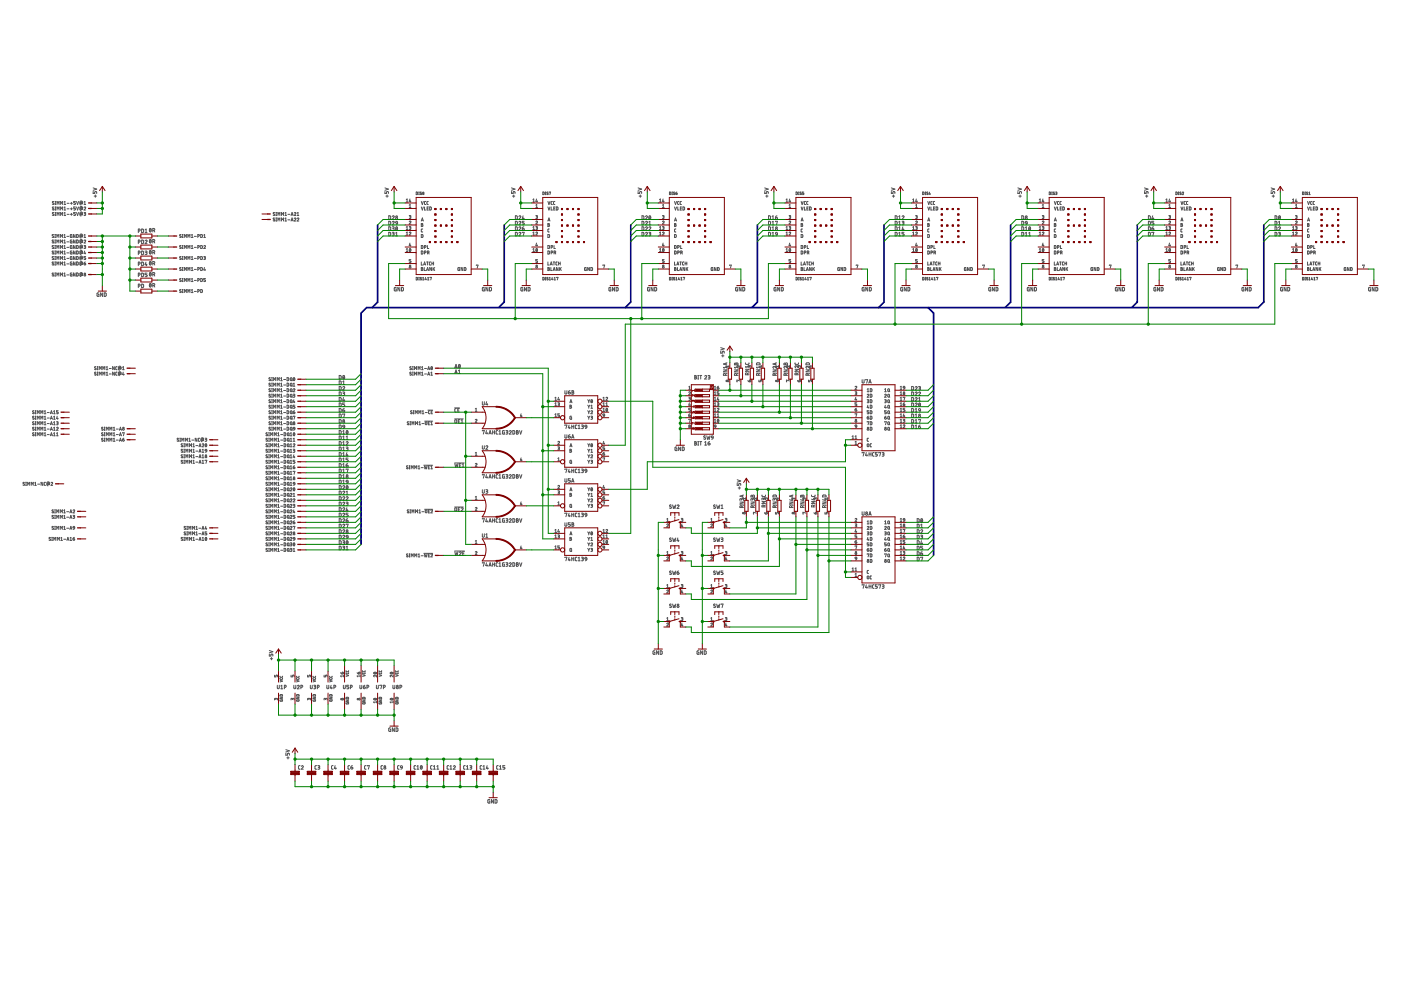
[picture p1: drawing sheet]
<svg xmlns="http://www.w3.org/2000/svg" width="420mm" height="297mm" viewBox="0 0 420 297" stroke-linecap="round" stroke-linejoin="round" font-family="sans-serif">
<g fill="none" stroke="#505050" stroke-width=".3">
<path d="M27.9 57.4v.6h.5l.2-.6 .4 .1v.5M27.9 56.3l1.1 .4-1.1 .3M28.2 58.8h.7M28.6 58.4v.7M115.4 57.4v.6h.5v-.5l.2-.1 .4 .1v.5M115.4 56.3l1.1 .4-1.1 .3M115.7 58.8h.7M116.1 58.4v.7M121.8 59.9l.3-.3v1M122.9 59.6l-.2 .8h.5M124.8 57.6l.4 .1v.5l-.2 .1h-.2zM125.6 57.6h.1"/>
<path d="M125.6 58.3h.1M125.7 57.6v.7M126.4 57.6l-.4 .1 .4 .6-.4-.1M153.4 57.4v.6h.5v-.5l.2-.1 .3 .1 .1 .5M153.4 56.3l1.1 .4-1.1 .3M153.7 58.8h.7M154.1 58.4v.7M159.8 59.9l.3-.3v1M160.9 59.6l-.2 .8h.5M162.8 57.6l.4 .1v.5l-.2 .1h-.2zM163.5 57.6h.2M163.5 58.3h.2"/>
<path d="M163.6 57.6v.7M164.4 57.6l-.4 .1 .4 .6-.4-.1M164.7 57.7l.4-.1-.2 .7M191.4 57.4v.6h.4l.3-.6 .3 .1v.5M191.4 56.3l1 .4-1 .3M191.7 58.8h.7M192 58.4v.7M197.8 59.9l.2-.3v1M198.9 59.6l-.2 .8h.5M200.8 57.6l.4 .2-.2 .5h-.2zM201.5 57.6h.2M201.5 58.3h.2"/>
<path d="M201.6 57.6v.7M202.3 57.6l-.3 .1 .4 .6-.4-.1M202.7 57.9l.4 .2M202.7 57.9l.1 .4 .3-.2M203 57.6l-.3 .3M203.1 58.1h.1M229.3 57.4v.6h.5l.2-.6 .4 .1v.5M229.3 56.3l1.1 .4-1.1 .3M229.6 58.8h.7M230 58.4v.7M235.8 59.9l.2-.3v1M236.8 59.6l-.2 .8h.5"/>
<path d="M238.7 57.6l.5 .2-.2 .5h-.3zM239.5 57.6h.1M239.5 58.3h.1M239.6 57.6v.7M240.3 57.6l-.4 .1 .4 .6-.4-.1M241.1 57.6h-.5v.3l.5 .2-.1 .2h-.4M267.3 57.4v.6h.5v-.5l.2-.1 .3 .1 .1 .5M267.3 56.3l1.1 .4-1.1 .3M267.6 58.8h.7M267.9 58.4v.7M273.7 59.9l.3-.3v1M274.8 59.6l-.2 .8h.5"/>
<path d="M276.7 57.6l.4 .1v.5l-.2 .1h-.2zM277.5 57.6h.1M277.5 58.3h.1M277.5 57.6v.7M278.3 57.6l-.4 .1 .4 .6-.4-.1M278.8 57.6l-.2 .6h.4M278.9 58v.3M305.3 57.4v.6h.5v-.5l.2-.1 .3 .1v.5M305.3 56.3l1 .4-1 .3M305.6 58.8h.7M305.9 58.4v.7M311.7 59.9l.2-.3v1"/>
<path d="M312.8 59.6l-.2 .8h.5M314.7 57.6l.4 .1v.5l-.2 .1h-.2zM315.4 57.6h.2M315.4 58.3h.2M315.5 57.6v.7M316.2 57.6l-.3 .1 .4 .6-.5-.1M316.6 57.6l.4 .1-.3 .2M316.8 57.9l.2 .3-.4 .1M343.2 57.4v.6h.5l.3-.6 .3 .1v.5M343.2 56.3l1.1 .4-1.1 .3M343.5 58.8h.7M343.9 58.4v.7"/>
<path d="M349.7 59.9l.2-.3v1M350.7 59.6l-.2 .8h.5M352.6 57.6l.4 .1v.5l-.2 .1h-.2zM353.4 57.6h.1M353.4 58.3h.1M353.5 57.6v.7M354.2 57.6l-.4 .1 .4 .6-.4-.1M354.5 57.7h.4l-.4 .6h.5M381.2 57.4v.6h.5l.2-.6 .3 .1 .1 .5M381.2 56.3l1.1 .4-1.1 .3M381.5 58.8h.7M381.9 58.4v.7"/>
<path d="M387.6 59.9l.3-.3v1M388.7 59.6l-.2 .8h.5M390.6 57.6l.4 .2-.2 .5h-.2zM391.4 57.6h.1M391.4 58.3h.1M391.4 57.6v.7M392.2 57.6l-.4 .1 .4 .6-.4-.1M392.5 57.7l.2-.1v.7M392.5 58.3h.4M16.1 70.4l-.5 .1 .5 .6h-.5M16.1 72l-.5 .1 .5 .6h-.5M16.1 73.7l-.5 .1 .5 .6h-.5"/>
<path d="M16.1 75.3l-.5 .1 .5 .7-.5-.1M16.1 77l-.5 .1 .5 .6h-.5M16.1 78.6l-.5 .1 .5 .7-.5-.1M16.1 60.5l-.4 .1 .5 .6h-.5M16.1 62.1l-.4 .1 .5 .6h-.5M16.1 63.8l-.4 .1 .5 .6h-.5M16.4 71.2h.3M16.4 70.3h.3M16.4 72.8h.3M16.4 71.9h.3M16.4 74.5h.3M16.4 73.6h.3"/>
<path d="M16.4 76.1h.3M16.4 75.2h.3M16.4 77.8h.3M16.4 76.9h.3M16.4 79.4h.3M16.4 78.5h.3M16.5 61.3h.2M16.5 60.4h.2M16.5 62.9h.2M16.5 62h.2M16.5 64.6h.2M16.5 63.7h.2"/>
<path d="M16.6 70.3v.9M16.6 71.9v.9M16.6 73.6v.9M16.6 75.2v.9M16.6 76.9v.9M16.6 78.5v.9M16.6 60.4v.9M16.6 62v.9M16.6 63.7v.9M17.1 71.2v-.9l.3 .5 .3-.5v.9M17.1 72.8v-.9l.3 .5 .3-.5v.9M17.1 74.5v-.9l.3 .5 .3-.5v.9"/>
<path d="M17.1 76.1v-.9l.3 .5 .3-.5v.9M17.1 77.8v-.9l.3 .5 .3-.5v.9M17.1 79.4v-.9l.3 .5 .3-.5v.9M17.1 61.3v-.9l.3 .5 .3-.5v.9M17.1 62.9v-.9l.3 .5 .3-.5v.9M17.1 64.6v-.9l.3 .5 .3-.5v.9M18.1 72.8v-.9l.3 .5 .3-.5v.9M18.1 71.2v-.9l.3 .5 .3-.5v.9M18.1 74.5v-.9l.3 .5 .3-.5v.9M18.1 76.1v-.9l.3 .5 .3-.5v.9M18.1 77.8v-.9l.3 .5 .3-.5v.9M18.1 79.4v-.9l.3 .5 .3-.5v.9"/>
<path d="M18.2 61.3v-.9l.3 .5 .3-.5v.9M18.2 62.9v-.9l.3 .5 .3-.5v.9M18.2 64.6v-.9l.3 .5 .3-.5v.9M19.2 71.2h.5M19.2 70.5l.2-.2v.9M19.2 72.1l.2-.2v.9M19.2 73.8l.2-.2v.9M19.2 75.4l.2-.2v.9M19.2 77.1l.2-.2v.9M19.2 78.7l.2-.2v.9M19.2 72.8h.5M19.2 74.5h.5"/>
<path d="M19.2 76.1h.5M19.2 77.8h.5M19.2 79.4h.5M19.2 60.6l.3-.2v.9M19.2 62.2l.3-.2v.9M19.2 63.9l.3-.2v.9M19.2 61.3h.5M19.2 62.9h.5M19.2 64.6h.5M20 70.8h.7M20 72.5h.7M20 74.1h.7"/>
<path d="M20 75.8h.7M20 77.4h.7M20 79.1h.7M20.1 60.9h.6M20.1 62.6h.6M20.1 64.2h.6M21.1 60.9h.6M21.1 62.6h.6M21.1 64.2h.6M21.4 60.6v.6M21.4 62.3v.6M21.4 63.9v.6"/>
<path d="M21.6 70.3l-.5 .1 .1 .8h.4v-.5h-.2M21.6 71.9l-.5 .1 .1 .8h.4v-.5h-.2M21.6 73.6l-.5 .1 .1 .8h.4v-.5h-.2M21.6 75.2l-.5 .1 .1 .8h.4v-.5h-.2M21.6 76.9l-.5 .1 .1 .8h.4v-.5h-.2M21.6 78.5l-.5 .1 .1 .8h.4v-.4h-.2M22.5 70.3v.9l-.5-.9v.9M22.5 71.9v.9l-.5-.9v.9M22.5 73.6v.9l-.5-.9v.9M22.5 75.2v.9l-.5-.9v.9M22.5 76.9v.9l-.5-.9v.9M22.5 78.5v.9l-.5-.9v.9"/>
<path d="M22.6 60.4h-.5v.4l.5 .2-.1 .3h-.4M22.6 62h-.5v.4l.5 .2-.1 .3h-.4M22.6 63.7h-.5v.4l.5 .2-.1 .3h-.4M22.9 60.4l.4 .9 .3-.9M22.9 62l.4 .9 .3-.9M22.9 63.7l.4 .9 .3-.9M23 70.3l.5 .1-.2 .8h-.3zM23 71.9l.5 .2-.2 .7h-.3zM23 73.6l.5 .1-.2 .8h-.3zM23 75.2l.5 .2-.2 .7h-.3zM23 76.9l.5 .1-.2 .8h-.3zM23 78.5l.5 .2-.2 .7h-.3z"/>
<path d="M24.2 72.2l.3-.1-.1 .6zM24.2 73.8l.3-.1-.1 .6zM24.2 75.5l.3-.1-.1 .6zM24.2 77.1l.3-.1-.1 .6zM24.2 78.8l.3-.1-.1 .6zM24.5 70.9l-.3 .1v-.5l.3-.1 .1 .6 .2-.5a.4 .4 0 0 0-.4-.4 .4 .4 0 0 0-.4 .4v.6l.3 .3M24.5 61l-.3 .1v-.5l.3-.1 .1 .6 .2-.5a.4 .4 0 0 0-.4-.4 .4 .4 0 0 0-.4 .4v.6l.3 .2M24.5 72.6h.2l.1-.4a.4 .4 0 0 0-.4-.4 .4 .4 0 0 0-.4 .4v.5l.3 .3M24.5 62.6l-.3 .1v-.4l.3-.1 .1 .6 .2-.5a.4 .4 0 0 0-.4-.4 .4 .4 0 0 0-.4 .4v.5l.3 .3M24.5 74.2l.2 .1 .1-.5a.4 .4 0 0 0-.4-.4 .4 .4 0 0 0-.4 .4v.6l.3 .3M24.5 75.9h.2l.1-.4a.4 .4 0 0 0-.4-.4 .4 .4 0 0 0-.4 .4v.6l.3 .2M24.5 77.5l.2 .1 .1-.5a.4 .4 0 0 0-.4-.4 .4 .4 0 0 0-.4 .4v.6l.3 .3"/>
<path d="M24.5 79.2h.2l.1-.4a.4 .4 0 0 0-.4-.4 .4 .4 0 0 0-.4 .4v.6l.3 .2M24.5 64.3l-.3 .1v-.5l.3-.1 .1 .6 .2-.5a.4 .4 0 0 0-.4-.4 .4 .4 0 0 0-.4 .4v.6l.3 .2M25.2 72.1a.25 .25 0 0 1 .4-.1 .25 .25 0 0 1 0 .3l-.4 .5h.5M25.2 62.2a.25 .25 0 0 1 .4-.2 .25 .25 0 0 1 0 .4l-.4 .5h.5M25.2 73.6l.5 .1-.1 .3h-.3M25.2 79l.5 .1M25.2 79l.1 .4 .4-.2M25.2 63.7l.5 .1-.1 .3h-.3M25.2 71.2h.5M25.2 70.5l.2-.2v.9M25.2 60.6l.2-.2v.9M25.2 61.3h.5"/>
<path d="M25.4 75.2l-.2 .7h.5M25.4 74l.3 .4-.5 .1M25.4 64.1l.3 .4-.5 .1M25.5 75.7v.4M25.6 78.5l-.4 .5M25.7 76.9h-.5v.4l.5 .2-.1 .3h-.4M25.7 79.1v.1M41.5 69.2l.5-.1v-.3l-.5-.1v1M41.5 72.5l.5-.1v-.3l-.5-.1v1M41.5 75.8l.5-.1v-.3l-.5-.1v1M41.5 79.1l.5-.1v-.3l-.5-.1v1M42.5 68.7l.6 .1-.2 .9h-.4z"/>
<path d="M42.5 72l.6 .1-.2 .9h-.4zM42.5 75.3l.6 .1-.2 .9h-.4zM42.5 78.6l.6 .1-.2 .9h-.4zM43.5 72.2a.29 .29 0 0 1 .4-.2 .29 .29 0 0 1 .1 .4l-.5 .6h.6M43.5 75.3l.6 .1-.1 .3h-.4M43.5 69.7h.6M43.5 68.9l.3-.2v1M43.8 78.6l-.3 .8h.6M43.8 75.7l.3 .4-.6 .2M43.9 79.1v.5M44.9 68.5h.1a.49 .49 0 0 1 .4 .5 .49 .49 0 0 1-.5 .5zM44.9 71.8h.1a.49 .49 0 0 1 .4 .5 .49 .49 0 0 1-.5 .5z"/>
<path d="M44.9 75.1h.1a.49 .49 0 0 1 .4 .5 .49 .49 0 0 1-.5 .5zM44.9 78.4h.1a.49 .49 0 0 1 .4 .5 .49 .49 0 0 1-.5 .5zM45.3 68.7l-.5 .6M45.3 72l-.5 .6M45.3 75.3l-.5 .6M45.3 78.6l-.5 .6M45.8 69.1l.6-.1v-.4l-.6-.1v1M45.8 72.4l.6-.1v-.4l-.6-.1v1M45.8 75.7l.6-.1v-.4l-.6-.1v1M45.8 79l.6-.1v-.4l-.6-.1v1M46.2 69.1l.2 .4M46.2 72.4l.2 .4"/>
<path d="M46.2 75.7l.2 .4M46.2 79l.2 .4M54.3 70.4l-.4 .1 .4 .6h-.5M54.3 73.7l-.4 .1 .4 .6h-.5M54.3 77l-.4 .1 .4 .6h-.5M54.7 71.2h.2M54.7 70.3h.2M54.7 74.5h.2M54.7 73.6h.2M54.7 77.8h.2M54.7 76.9h.2M54.8 70.3v.9"/>
<path d="M54.8 73.6v.9M54.8 76.9v.9M55.3 71.2v-.9l.3 .5 .3-.5v.9M55.3 74.5v-.9l.3 .5 .3-.5v.9M55.3 77.8v-.9l.3 .5 .3-.5v.9M56.3 71.2v-.9l.3 .5 .4-.5v.9M56.3 74.5v-.9l.3 .5 .4-.5v.9M56.3 77.8v-.9l.3 .5 .4-.5v.9M57.4 71.2h.5M57.4 70.5l.2-.2v.9M57.4 73.8l.2-.2v.9M57.4 77.1l.2-.2v.9"/>
<path d="M57.4 74.5h.5M57.4 77.8h.5M58.3 70.8h.6M58.3 74.1h.6M58.3 77.4h.6M59.3 70.8l.5-.1v-.3l-.5-.1v.9M59.3 74.1l.5-.1v-.3l-.5-.1v.9M59.3 77.4l.5-.1v-.3l-.5-.1v.9M60.2 70.3l.5 .1-.2 .8h-.3zM60.2 73.6l.5 .1-.2 .8h-.3zM60.2 76.9l.5 .1-.2 .8h-.3zM61.1 73.8a.26 .26 0 0 1 .4-.2 .26 .26 0 0 1 .1 .4l-.5 .5h.5"/>
<path d="M61.1 76.9l.5 .1v.2l-.4 .1M61.1 71.2h.5M61.1 70.5l.3-.2v.9M61.4 77.3l.2 .4-.5 .1M82.4 63.8l-.5 .1 .5 .6h-.5M82.4 65.4l-.5 .1 .5 .6h-.5M82.7 64.6h.3M82.7 63.7h.3M82.7 66.3h.3M82.7 65.3h.3M82.8 63.7v.9M82.8 65.3v1"/>
<path d="M83.4 64.6v-.9l.3 .5 .2-.5v.9M83.4 66.3v-1l.3 .5 .2-.5v1M84.4 64.6v-.9l.3 .5 .3-.5v.9M84.4 66.3v-1l.3 .5 .3-.5v1M85.4 63.9l.3-.2v.9M85.4 65.5l.3-.2v1M85.4 64.6h.5M85.4 66.3h.5M86.3 64.2h.7M86.3 65.9h.7M87.3 64.6l.3-.9 .3 .9M87.3 66.3l.3-1 .3 1"/>
<path d="M87.4 64.4h.4M87.4 66h.4M88.2 63.9a.26 .26 0 0 1 .4-.2 .26 .26 0 0 1 .1 .4l-.5 .5h.5M88.2 65.5a.26 .26 0 0 1 .4-.2 .26 .26 0 0 1 .1 .4l-.5 .6h.5M89.1 65.5a.26 .26 0 0 1 .4-.2 .26 .26 0 0 1 .1 .4l-.5 .6h.5M89.1 64.6h.5M89.1 63.9l.3-.2v.9M116.6 69.6l.6 .2-.2 .9h-.4zM116.6 68l.6 .2-.2 .8h-.4zM116.6 66.3l.6 .2-.2 .9h-.4zM116.6 64.7l.6 .2-.2 .8h-.4zM117.6 69.6l.6 .1-.1 .4h-.3"/>
<path d="M117.6 68l.6 .1-.1 .3-.3 .1M117.6 66.6a.28 .28 0 0 1 .4-.3 .28 .28 0 0 1 .1 .5l-.5 .6h.6M117.6 64.9a.28 .28 0 0 1 .4-.2 .28 .28 0 0 1 .1 .5l-.5 .5h.6M117.9 70.1l.3 .4-.6 .2M117.9 68.5l.3 .3-.6 .2M118.7 66.7l.1 .2h.4M118.7 66.6l.3-.3 .2 .6M118.7 70.7h.5M118.7 69.9l.3-.3v1.1M118.7 66.6v.1M118.8 68.1l.1-.1a.48 .48 0 0 1 .3 .5 .48 .48 0 0 1-.4 .5zM119.2 68.2l-.5 .6"/>
<path d="M119.2 66.9l-.4 .5M121.8 70.5h.5M121.8 75.4h.5M121.8 68.1l.3-.2v.9M121.8 69.8l.3-.2v.9M121.8 74.7l.3-.2v.9M121.8 60.6h.5M121.8 68.8h.5M122.7 64.6l.5 .1v.2l-.4 .1M122.7 66.5l.3-.2 .2 .1-.5 .8h.5M122.7 67.9l.5 .1v.2l-.4 .1M122.7 69.8l.3-.2 .2 .1-.5 .8h.5"/>
<path d="M122.7 61.5l.3-.2v.9M122.7 62.2h.5M122.9 74.5a.37 .37 0 0 1 .3 .5 .37 .37 0 0 1-.4 .3zM122.9 72.9l-.2 .7h.5M123 65l.2 .3-.5 .2M123 68.3l.2 .3-.5 .2M123.1 60.2v.4M123.1 73.4v.4M123.2 74.7l-.4 .5M123.2 77.8h-.5v.4l.5 .2-.1 .3h-.4M126.3 67l.5 .1-.2 .3 .3 .2-.2 .3h-.4zM126.3 70.3l.5 .1-.1 .8h-.4z"/>
<path d="M126.3 73.6l.5 .1-.1 .8h-.4zM126.3 75.2l.5 .2-.1 .7h-.4zM126.3 78.5v.9h.5M126.3 60.4l.4 .9 .3-.9M126.3 62l.4 .9 .3-.9M126.3 66.3l.4-1 .3 1M126.3 67.4h.3M126.4 66h.5M126.8 68.6l-.5 .2 .1 .6 .4 .1M127 79.4l.3-.9 .4 .9M127.1 79.2h.5M127.3 74.1l.5-.1v-.3l-.5-.1v.9"/>
<path d="M127.3 75.7l.5-.1v-.3l-.5-.1v.9M127.3 62v.9h.4M127.7 60.4l-.4 .2v.6l.4 .1M127.9 78.5h.5M128.1 62.4h.3M128.2 73.6v.9h.4M128.2 78.5v.9M128.2 75.7l.5-.1v-.3l-.5-.1v.9M128.4 60.4l-.4 .2 .1 .6 .3 .1M128.5 62h-.4v.9h.4M128.5 75.7l.2 .4M128.9 62l.4 .2-.1 .7h-.3z"/>
<path d="M129.2 78.5l-.4 .2v.7h.4M129.5 79h.5M129.5 78.5v.9M130 78.5v.9M142.9 79.6l.5-.1-.3 .9M154.6 69.6l.5 .2-.1 .9h-.4zM154.6 68l.5 .2-.1 .8h-.4zM154.6 66.3l.5 .2-.1 .9h-.4zM154.6 64.7l.5 .2-.1 .8h-.4zM155.6 69.9a.28 .28 0 0 1 .4-.3 .28 .28 0 0 1 .1 .5l-.5 .6h.6M155.6 68.2a.28 .28 0 0 1 .4-.2 .28 .28 0 0 1 .1 .5l-.5 .5h.6M155.6 66.6a.28 .28 0 0 1 .4-.3 .28 .28 0 0 1 .1 .5l-.5 .6h.6"/>
<path d="M155.6 64.9a.28 .28 0 0 1 .4-.2 .28 .28 0 0 1 .1 .5l-.5 .5h.6M156.6 68.5h.4a.29 .29 0 0 1 .2 .3 .29 .29 0 0 1-.3 .2 .29 .29 0 0 1-.3-.3zM156.6 69.7l.6-.1-.3 1.1M156.9 64.7l-.3 .8h.6M157 65.3v.4M157.1 68l-.5 .5M157.2 66.3h-.6v.5h.5l.1 .2-.1 .4h-.5M159.8 70.5h.5M159.8 75.4h.5M159.8 60.6h.5M159.8 68.8h.5M159.8 68.1l.3-.2v.9"/>
<path d="M159.8 69.8l.3-.2v.9M159.8 74.7l.3-.2v.9M160.7 64.6l.5 .1-.2 .3M160.7 66.5a.24 .24 0 0 1 .3-.2 .24 .24 0 0 1 .1 .4l-.4 .5h.5M160.7 67.9l.5 .1-.2 .3M160.7 69.8a.24 .24 0 0 1 .3-.2 .24 .24 0 0 1 .1 .4l-.4 .5h.5M160.7 62.2h.5M160.7 61.5l.3-.2v.9M160.8 65h.2M160.8 68.3h.2M160.8 74.5a.37 .37 0 0 1 .4 .5 .37 .37 0 0 1-.4 .3zM160.9 72.9l-.2 .7h.5"/>
<path d="M161 65l.2 .3-.5 .2M161 68.3l.2 .3-.5 .2M161.1 60.2v.4M161.1 73.4v.4M161.1 74.7l-.4 .5M161.2 77.8h-.5v.4l.5 .2-.1 .3h-.4M164.3 67l.5 .2-.2 .2 .2 .3-.2 .2h-.3zM164.3 70.3l.5 .1-.1 .8h-.4zM164.3 73.6l.5 .1-.1 .8h-.4zM164.3 75.2l.5 .2-.1 .7h-.4zM164.3 78.5v.9h.4M164.3 67.4h.3"/>
<path d="M164.3 60.4l.3 .9 .3-.9M164.3 62l.3 .9 .3-.9M164.3 66.3l.3-1 .3 1M164.4 66h.4M164.7 68.6l-.4 .2 .1 .6 .3 .1M165 79.4l.3-.9 .3 .9M165.1 79.2h.4M165.3 74.1l.4-.1v-.3l-.4-.1v.9M165.3 75.7l.4-.1v-.3l-.4-.1v.9M165.3 62v.9h.4M165.7 60.4l-.4 .2v.6l.4 .1M165.9 78.5h.5"/>
<path d="M166.1 62.4h.3M166.1 78.5v.9M166.2 73.6v.9h.4M166.2 75.7h.2M166.4 60.4l-.4 .2v.6l.4 .1M166.4 75.7l.2-.4-.4-.1v.9M166.5 62h-.4v.9h.4M166.5 75.7l.2 .4M166.8 62l.5 .2-.1 .7h-.4zM167.1 78.5l-.4 .2 .1 .7h.3M167.5 79h.5M167.5 78.5v.9"/>
<path d="M168 78.5v.9M180.8 79.6l.5-.1-.2 .9M192.5 69.6l.6 .2-.2 .9h-.4zM192.5 68l.6 .2-.2 .8h-.4zM192.5 66.3l.6 .2-.2 .9h-.4zM192.5 64.7l.6 .2-.2 .8h-.4zM193.6 69.9a.29 .29 0 0 1 .4-.2 .29 .29 0 0 1 .1 .4l-.5 .6h.6M193.6 68.2a.29 .29 0 0 1 .4-.2 .29 .29 0 0 1 .1 .5l-.5 .5h.6M193.6 66.6a.29 .29 0 0 1 .4-.3 .29 .29 0 0 1 .1 .5l-.5 .6h.6M193.6 64.9a.29 .29 0 0 1 .4-.2 .29 .29 0 0 1 .1 .5l-.5 .5h.6M194.6 69.6l.6 .1v.3l-.5 .1M194.6 68.2a.29 .29 0 0 1 .4-.2 .29 .29 0 0 1 .1 .5l-.5 .5h.6"/>
<path d="M194.6 67.4h.6M194.6 66.6l.3-.3v1.1M194.7 64.7h.1a.45 .45 0 0 1 .4 .5 .45 .45 0 0 1-.5 .4zM194.9 70.1l.3 .4-.6 .2M195.1 64.9l-.5 .6M197.8 68.1l.2-.2v.9M197.8 69.8l.2-.2v.9M197.8 74.7l.2-.2v.9M197.8 70.5h.5M197.8 75.4h.5M197.8 60.6h.5M197.8 68.8h.5"/>
<path d="M198.7 64.6l.5 .2-.4 .2M198.7 66.5a.24 .24 0 0 1 .3-.2 .24 .24 0 0 1 .1 .4l-.4 .5h.5M198.7 67.9l.5 .2-.4 .2M198.7 69.8a.24 .24 0 0 1 .3-.2 .24 .24 0 0 1 .1 .4l-.4 .5h.5M198.7 62.2h.5M198.7 61.5l.2-.2v.9M198.8 74.5a.37 .37 0 0 1 .4 .5 .37 .37 0 0 1-.5 .3zM198.9 72.9l-.2 .7h.5M198.9 65l.2 .4-.4 .1M198.9 68.3l.2 .4-.4 .1M199 60.2v.4M199 73.4v.4"/>
<path d="M199.1 74.7l-.4 .5M199.2 77.8h-.5v.4l.5 .2-.1 .3h-.4M202.3 67l.4 .1-.2 .3 .3 .3-.3 .2h-.2zM202.3 70.3l.5 .1-.2 .8h-.3zM202.3 73.6l.5 .1-.2 .8h-.3zM202.3 75.2l.5 .2-.2 .7h-.3zM202.3 78.5v.9h.4M202.3 67.4h.2M202.3 60.4l.3 .9 .3-.9M202.3 62l.3 .9 .3-.9M202.3 66.3l.3-1 .3 1M202.4 66h.4"/>
<path d="M202.7 68.6l-.4 .2v.6l.4 .1M203 79.4l.3-.9 .3 .9M203.1 79.2h.4M203.2 74.1l.5-.1v-.3l-.5-.1v.9M203.2 75.7l.5-.1v-.3l-.5-.1v.9M203.3 62v.9h.4M203.6 60.4l-.4 .2 .1 .6 .3 .1M203.9 78.5h.5M204 62.4h.3M204.1 78.5v.9M204.1 75.7l.5-.1v-.3l-.5-.1v.9M204.1 73.6v.9h.4"/>
<path d="M204.4 60.4l-.4 .2v.6l.4 .1M204.4 62h-.4v.9h.4M204.4 75.7l.2 .4M204.8 62l.5 .2-.2 .7h-.3zM205.1 78.5l-.4 .2v.7h.4M205.5 79h.5M205.5 78.5v.9M206 78.5v.9M218.8 79.6l.5-.1-.2 .9M230.5 69.6l.6 .2-.2 .9h-.4zM230.5 68l.6 .2-.2 .8h-.4zM230.5 66.3l.6 .2-.2 .9h-.4z"/>
<path d="M230.5 64.7l.6 .2-.2 .8h-.4zM231.5 69h.6M231.5 70.7h.6M231.5 64.9l.3-.2v1M231.5 66.6l.3-.3v1.1M231.5 68.2l.3-.2v1M231.5 69.9l.3-.3v1.1M231.5 67.4h.6M231.5 65.7h.6M232.6 70l.6 .2M232.6 69.9l.2-.3 .2 .1 .2 .5M232.6 65.2h.3a.29 .29 0 0 1 .2 .3 .29 .29 0 0 1-.3 .2 .29 .29 0 0 1-.2-.3z"/>
<path d="M232.6 66.4l.6-.1-.3 1.1M232.6 69.9v.1M233 64.7l-.4 .5M233.2 70.2l-.5 .5M235.8 70.5h.4M235.8 75.4h.4M235.8 60.6h.4M235.8 68.8h.4M235.8 68.1l.2-.2v.9M235.8 69.8l.2-.2v.9M235.8 74.7l.2-.2v.9M236.6 64.6l.5 .1-.1 .3h-.3"/>
<path d="M236.6 66.5a.24 .24 0 0 1 .4-.2 .24 .24 0 0 1 .1 .4l-.5 .5h.5M236.6 67.9l.5 .1-.1 .3h-.3M236.6 69.8a.24 .24 0 0 1 .4-.2 .24 .24 0 0 1 .1 .4l-.5 .5h.5M236.6 62.2h.5M236.6 61.5l.3-.2v.9M236.8 74.5a.37 .37 0 0 1 .3 .5 .37 .37 0 0 1-.4 .3zM236.8 72.9l-.2 .7h.5M236.9 65l.2 .4-.5 .1M236.9 68.3l.2 .4-.5 .1M237 60.2v.4M237 73.4v.4M237.1 74.7l-.4 .5"/>
<path d="M237.1 77.8h-.5v.4l.5 .2-.1 .3h-.4M240.3 67l.4 .1-.2 .3 .2 .3-.2 .2h-.2zM240.3 70.3l.4 .1-.1 .8h-.3zM240.3 73.6l.4 .1-.1 .8h-.3zM240.3 75.2l.4 .2-.1 .7h-.3zM240.3 78.5v.9h.4M240.3 62l.3 .9 .3-.9M240.3 67.4h.2M240.3 60.4l.3 .9 .3-.9M240.3 66.3l.3-1 .3 1M240.3 66h.5M240.7 68.6l-.4 .2v.6l.4 .1"/>
<path d="M240.9 79.4l.4-.9 .3 .9M241 79.2h.5M241.2 74.1l.5-.1v-.3l-.5-.1v.9M241.2 75.7l.5-.1v-.3l-.5-.1v.9M241.2 62v.9h.4M241.6 60.4l-.4 .2v.6l.4 .1M241.8 78.5h.5M242 62.4h.3M242.1 78.5v.9M242.1 73.6v.9h.4M242.1 75.7h.3M242.3 60.4l-.4 .2 .1 .6 .3 .1"/>
<path d="M242.4 75.7l.1-.4-.4-.1v.9M242.4 62h-.4v.9h.4M242.4 75.7l.2 .4M242.8 62l.4 .2-.1 .7h-.3zM243.1 78.5l-.4 .2v.7h.4M243.4 79h.5M243.4 78.5v.9M243.9 78.5v.9M256.8 79.6l.5-.1-.3 .9M268.5 69.6l.5 .2-.1 .9h-.4zM268.5 68l.5 .2-.1 .8h-.4zM268.5 66.3l.5 .2-.1 .9h-.4z"/>
<path d="M268.5 64.7l.5 .2-.1 .8h-.4zM269.5 69h.6M269.5 70.7h.6M269.5 67.4h.6M269.5 65.7h.6M269.5 69.9l.3-.3v1.1M269.5 64.9l.3-.2v1M269.5 66.6l.3-.3v1.1M269.5 68.2l.3-.2v1M270.5 66.3l.5 .1 .1 .2-.5 .2M270.5 64.9a.28 .28 0 0 1 .4-.2 .28 .28 0 0 1 .1 .5l-.5 .5h.6M270.8 68l-.3 .8h.6"/>
<path d="M270.8 66.8l.3 .1v.4l-.6 .1M270.9 68.6v.4M271.1 69.6h-.6v.5h.5l.1 .2-.1 .4h-.5M273.7 70.5h.5M273.7 75.4h.5M273.7 60.6h.5M273.7 68.8h.5M273.7 68.1l.3-.2v.9M273.7 69.8l.3-.2v.9M273.7 74.7l.3-.2v.9M274.6 64.6l.5 .1v.2l-.4 .1M274.6 66.5a.25 .25 0 0 1 .3-.2 .25 .25 0 0 1 .1 .4l-.4 .5h.5"/>
<path d="M274.6 67.9l.5 .1v.2l-.4 .1M274.6 69.8a.25 .25 0 0 1 .3-.2 .25 .25 0 0 1 .1 .4l-.4 .5h.5M274.6 62.2h.5M274.6 61.5l.2-.2v.9M274.7 74.5a.37 .37 0 0 1 .4 .5 .37 .37 0 0 1-.4 .3zM274.8 72.9l-.2 .7h.5M274.8 65l.3 .4-.5 .1M274.8 68.3l.3 .4-.5 .1M275 60.2v.4M275 73.4v.4M275.1 74.7l-.4 .5M275.1 77.8h-.5v.4l.5 .2-.1 .3h-.4"/>
<path d="M278.2 67l.5 .1-.2 .3 .2 .3-.2 .2h-.3zM278.2 70.3l.5 .1-.1 .8h-.4zM278.2 73.6l.5 .1-.1 .8h-.4zM278.2 75.2l.5 .2-.1 .7h-.4zM278.2 78.5v.9h.4M278.2 67.4h.3M278.2 60.4l.3 .9 .3-.9M278.2 62l.3 .9 .3-.9M278.2 66.3l.3-1 .3 1M278.3 66h.5M278.6 68.6l-.4 .2 .1 .6 .3 .1M278.9 79.4l.3-.9 .3 .9"/>
<path d="M279 79.2h.4M279.2 74.1l.4-.1v-.3l-.4-.1v.9M279.2 75.7l.4-.1v-.3l-.4-.1v.9M279.2 62v.9h.4M279.6 60.4l-.4 .2v.6l.4 .1M279.8 78.5h.5M280 62.4h.3M280.1 78.5v.9M280.1 75.7l.4-.1v-.3l-.4-.1v.9M280.1 73.6v.9h.4M280.3 60.4l-.4 .2v.6l.4 .1M280.4 62h-.4v.9h.4"/>
<path d="M280.4 75.7l.2 .4M280.7 62l.5 .2-.1 .7h-.4zM281 78.5l-.4 .2v.7h.4M281.4 79h.5M281.4 78.5v.9M281.9 78.5v.9M294.7 79.6l.5-.1-.2 .9M306.4 69.6l.6 .2-.2 .9h-.4zM306.4 68l.6 .2-.2 .8h-.4zM306.4 66.3l.6 .2-.2 .9h-.4zM306.4 64.7l.6 .2-.2 .8h-.4zM307.5 66.7l.1 .2h.5"/>
<path d="M307.5 66.6l.3-.3 .3 .6M307.5 69h.6M307.5 70.7h.6M307.5 69.9l.3-.3v1.1M307.5 68.2l.3-.2v1M307.5 66.6v.1M308.1 66.9l-.5 .5M308.5 70.7h.6M308.5 69.9l.3-.3v1.1M308.6 68.1l.1-.1a.48 .48 0 0 1 .4 .5 .48 .48 0 0 1-.5 .5zM309 68.2l-.5 .6M311.7 70.5h.5"/>
<path d="M311.7 75.4h.5M311.7 60.6h.5M311.7 68.8h.5M311.7 68.1l.2-.2v.9M311.7 69.8l.2-.2v.9M311.7 74.7l.2-.2v.9M312.6 64.6l.5 .1v.2l-.4 .1M312.6 66.5l.2-.2 .3 .1-.5 .8h.5M312.6 67.9l.5 .1v.2l-.4 .1M312.6 69.8l.2-.2 .3 .1-.5 .8h.5M312.6 62.2h.5M312.6 61.5l.2-.2v.9"/>
<path d="M312.7 74.5a.37 .37 0 0 1 .4 .5 .37 .37 0 0 1-.4 .3zM312.8 72.9l-.2 .7h.5M312.8 65l.3 .3-.5 .2M312.8 68.3l.3 .3-.5 .2M312.9 60.2v.4M312.9 73.4v.4M313 74.7l-.4 .5M313.1 77.8h-.5v.4l.5 .2-.1 .3h-.4M316.2 67l.4 .1-.2 .3 .3 .3-.3 .2h-.2zM316.2 70.3l.5 .1-.2 .8h-.3zM316.2 73.6l.5 .1-.2 .8h-.3zM316.2 75.2l.5 .2-.2 .7h-.3z"/>
<path d="M316.2 78.5v.9h.4M316.2 67.4h.2M316.2 60.4l.3 .9 .3-.9M316.2 62l.3 .9 .3-.9M316.2 66.3l.3-1 .3 1M316.3 66h.4M316.6 68.6l-.4 .2v.6l.4 .1M316.9 79.4l.3-.9 .3 .9M317 79.2h.4M317.2 74.1l.4-.1v-.3l-.4-.1v.9M317.2 75.7l.4-.1v-.3l-.4-.1v.9M317.2 62v.9h.4"/>
<path d="M317.5 60.4l-.4 .2 .1 .6 .3 .1M317.8 78.5h.5M317.9 62.4h.3M318 78.5v.9M318 73.6v.9h.4M318.1 75.7l.4-.1v-.3l-.4-.1v.9M318.3 60.4l-.4 .2v.6l.4 .1M318.3 62h-.4v.9h.4M318.3 75.7l.2 .4M318.7 62l.5 .2-.1 .7h-.4zM319 78.5l-.4 .2v.7h.4M319.4 79h.5"/>
<path d="M319.4 78.5v.9M319.9 78.5v.9M332.7 79.6l.5-.1-.2 .9M344.4 69.6l.6 .2-.2 .9h-.4zM344.4 68l.6 .2-.2 .8h-.4zM344.4 66.3l.6 .2-.2 .9h-.4zM344.4 64.7l.6 .2-.2 .8h-.4zM345.4 68.5h.4a.3 .3 0 0 1 .2 .3 .3 .3 0 0 1-.3 .2 .3 .3 0 0 1-.3-.3zM345.4 69.7l.6-.1-.3 1.1M345.7 64.7l-.3 .8h.6M345.9 65.3v.4M345.9 68l-.5 .5"/>
<path d="M346 66.3h-.6v.5h.5l.1 .2-.1 .4h-.5M349.7 70.5h.5M349.7 75.4h.5M349.7 60.6h.5M349.7 68.8h.5M349.7 68.1l.2-.2v.9M349.7 69.8l.2-.2v.9M349.7 74.7l.2-.2v.9M350.5 64.6l.5 .1-.2 .3M350.5 66.5a.24 .24 0 0 1 .4-.2 .24 .24 0 0 1 .1 .4l-.5 .5h.5M350.5 67.9l.5 .1-.2 .3M350.5 69.8a.24 .24 0 0 1 .4-.2 .24 .24 0 0 1 .1 .4l-.5 .5h.5"/>
<path d="M350.5 62.2h.5M350.5 61.5l.3-.2v.9M350.6 65h.2M350.6 68.3h.2M350.7 74.5a.37 .37 0 0 1 .4 .5 .37 .37 0 0 1-.5 .3zM350.7 72.9l-.2 .7h.5M350.8 65l.2 .4-.5 .1M350.8 68.3l.2 .4-.5 .1M350.9 60.2v.4M350.9 73.4v.4M351 74.7l-.4 .5M351 77.8h-.5v.4l.5 .2-.1 .3h-.4"/>
<path d="M354.2 67l.4 .2-.2 .2 .3 .3-.3 .2h-.2zM354.2 70.3l.4 .1-.1 .8h-.3zM354.2 73.6l.4 .1-.1 .8h-.3zM354.2 75.2l.4 .2-.1 .7h-.3zM354.2 78.5v.9h.4M354.2 67.4h.2M354.2 60.4l.3 .9 .3-.9M354.2 62l.3 .9 .3-.9M354.2 66.3l.3-1 .3 1M354.2 66h.5M354.6 68.6l-.4 .2v.6l.4 .1M354.9 79.4l.3-.9 .3 .9"/>
<path d="M354.9 79.2h.5M355.1 74.1l.5-.1v-.3l-.5-.1v.9M355.1 75.7l.5-.1v-.3l-.5-.1v.9M355.1 62v.9h.4M355.5 60.4l-.4 .2v.6l.4 .1M355.7 78.5h.5M355.9 62.4h.3M356 78.5v.9M356 75.7l.5-.1v-.3l-.5-.1v.9M356 73.6v.9h.4M356.3 60.4l-.5 .2 .1 .6 .4 .1M356.3 62h-.4v.9h.4"/>
<path d="M356.3 75.7l.2 .4M356.7 62l.5 .2-.2 .7h-.3zM357 78.5l-.4 .2v.7h.4M357.3 79h.5M357.3 78.5v.9M357.8 78.5v.9M370.7 79.6l.5-.1-.3 .9M382.4 69.6l.5 .2-.1 .9h-.4zM382.4 68l.5 .2-.1 .8h-.4zM382.4 66.3l.5 .2-.1 .9h-.4zM382.4 64.7l.5 .2-.1 .8h-.4zM383.4 69.6l.5 .1 .1 .2-.5 .2"/>
<path d="M383.4 68.2a.29 .29 0 0 1 .4-.2 .29 .29 0 0 1 .1 .5l-.5 .5h.6M383.4 67.4h.6M383.4 66.6l.3-.3v1.1M383.6 64.7a.45 .45 0 0 1 .5 .5 .45 .45 0 0 1-.6 .4zM383.7 70.1l.3 .4-.6 .2M383.9 64.9l-.4 .6M387.6 70.5h.5M387.6 75.4h.5M387.6 60.6h.5M387.6 68.8h.5M387.6 68.1l.3-.2v.9M387.6 69.8l.3-.2v.9"/>
<path d="M387.6 74.7l.3-.2v.9M388.5 64.6l.5 .2-.4 .2M388.5 66.5a.24 .24 0 0 1 .4-.2 .24 .24 0 0 1 0 .4l-.4 .5h.5M388.5 67.9l.5 .2-.4 .2M388.5 69.8a.24 .24 0 0 1 .4-.2 .24 .24 0 0 1 0 .4l-.4 .5h.5M388.5 62.2h.5M388.5 61.5l.3-.2v.9M388.7 74.5a.37 .37 0 0 1 .3 .5 .37 .37 0 0 1-.4 .3zM388.7 72.9l-.2 .7h.5M388.8 65l.2 .4-.5 .1M388.8 68.3l.2 .4-.5 .1M388.9 60.2v.4"/>
<path d="M388.9 73.4v.4M389 74.7l-.4 .5M389 77.8h-.5v.4l.5 .2-.1 .3h-.4M392.1 67l.5 .1-.2 .3 .2 .3-.2 .2h-.3zM392.1 70.3l.5 .1-.1 .8h-.4zM392.1 73.6l.5 .1-.1 .8h-.4zM392.1 75.2l.5 .2-.1 .7h-.4zM392.1 78.5v.9h.4M392.1 67.4h.3M392.1 60.4l.3 .9 .3-.9M392.1 62l.3 .9 .3-.9M392.1 66.3l.3-1 .3 1"/>
<path d="M392.2 66h.5M392.5 68.6l-.4 .2 .1 .6 .3 .1M392.8 79.4l.3-.9 .3 .9M392.9 79.2h.5M393.1 74.1l.5-.1v-.3l-.5-.1v.9M393.1 75.7l.5-.1v-.3l-.5-.1v.9M393.1 62v.9h.4M393.5 60.4l-.4 .2v.6l.4 .1M393.7 78.5h.5M393.9 62.4h.3M394 78.5v.9M394 75.7l.4-.1v-.3l-.4-.1v.9"/>
<path d="M394 73.6v.9h.4M394.2 60.4l-.4 .2v.6l.4 .1M394.3 62h-.4v.9h.4M394.3 75.7l.2 .4M394.7 62l.4 .2-.1 .7h-.3zM394.9 78.5l-.4 .2 .1 .7h.3M395.3 79h.5M395.3 78.5v.9M395.8 78.5v.9M408.6 79.6l.6-.1-.3 .9M16.1 81.9l-.5 .1 .5 .7-.5-.1M16.4 82.7h.3"/>
<path d="M16.4 81.8h.3M16.6 81.8v.9M17.1 82.7v-.9l.3 .5 .3-.5v.9M18.1 82.7v-.9l.3 .5 .3-.5v.9M19.2 82l.2-.2v.9M19.2 82.7h.5M20 82.4h.7M21.6 81.8l-.5 .1 .1 .8h.4v-.4h-.2M22.5 81.8v.9l-.5-.9v.9M23 81.8l.5 .2-.2 .7h-.3zM24.2 82.1l.3-.1-.1 .6zM24.5 82.5h.2l.1-.4a.4 .4 0 0 0-.4-.4 .4 .4 0 0 0-.4 .4v.6l.3 .2"/>
<path d="M29.7 87.8l-.6 .1 .1 .9h.5v-.5h-.2M30.8 87.8v1l-.6-1v1M31.3 87.8l.5 .2-.1 .8h-.4zM41.5 82.4l.5-.1v-.3l-.5-.1v1M41.5 85.7l.5-.1v-.3l-.5-.1v1M42.5 81.9l.6 .1v.7l-.3 .2h-.3zM42.5 85.2l.6 .1-.2 .9h-.4zM44.1 81.9h-.6v.4l.5 .1 .1 .2-.1 .3h-.5M44.9 81.7h.1a.49 .49 0 0 1 .4 .5 .49 .49 0 0 1-.5 .5zM44.9 85h.1a.49 .49 0 0 1 .4 .5 .49 .49 0 0 1-.5 .5zM45.3 81.9l-.5 .6M45.3 85.2l-.5 .6"/>
<path d="M45.8 82.3l.6-.1v-.4l-.6-.1v1M45.8 85.6l.6-.1v-.4l-.6-.1v1M46.2 82.3l.2 .4M46.2 85.6l.2 .4M54.3 83.6l-.4 .1 .4 .6h-.5M54.3 86.9l-.4 .1 .4 .6h-.5M54.3 80.3l-.4 .1 .4 .6h-.5M54.7 84.4h.2M54.7 83.5h.2M54.7 87.7h.2M54.7 86.8h.2M54.7 81.1h.2"/>
<path d="M54.7 80.2h.2M54.8 80.2v.9M54.8 83.5v.9M54.8 86.8v.9M55.3 81.1v-.9l.3 .5 .3-.5v.9M55.3 84.4v-.9l.3 .5 .3-.5v.9M55.3 87.7v-.9l.3 .5 .3-.5v.9M56.3 81.1v-.9l.3 .5 .4-.5v.9M56.3 84.4v-.9l.3 .5 .4-.5v.9M56.3 87.7v-.9l.3 .5 .4-.5v.9M57.4 84.4h.5M57.4 83.7l.2-.2v.9"/>
<path d="M57.4 80.4l.2-.2v.9M57.4 87l.2-.2v.9M57.4 87.7h.5M57.4 81.1h.5M58.3 84.1h.6M58.3 87.4h.6M58.3 80.8h.6M59.3 84l.5-.1v-.3l-.5-.1v.9M59.3 87.3l.5-.1v-.3l-.5-.1v.9M59.3 80.7l.5-.1v-.3l-.5-.1v.9M60.2 83.5l.5 .2-.2 .7h-.3zM60.2 86.8l.5 .2-.2 .7h-.3z"/>
<path d="M60.2 80.2l.5 .1-.2 .8h-.3zM61.3 80.2l-.2 .7h.5M61.5 80.7v.4M61.6 83.5h-.5v.4l.5 .2-.1 .3h-.4M118.8 86.1l-.5 .2 .1 .9h.4v-.6h-.1M119.9 86.1v1.1l-.6-1.1v1.1M120.4 86.1l.6 .2v.7l-.3 .2h-.3zM124.8 83.1l.4 .1-.1 .7h-.3zM125.6 83.1h.1M125.6 83.9h.1M125.7 83.1v.8M126.3 80.2l.5 .1-.2 .3 .3 .2-.2 .3h-.4z"/>
<path d="M126.3 80.6h.3M126.4 83.2l-.4 .1 .4 .5h-.4M126.7 83.9h.4M126.7 83.3l.2-.2v.8M127.2 80.2v.9h.4M127.6 83.1l-.1 .6h.4M127.8 83.6v.3M127.9 81.1l.3-.9 .3 .9M128 80.9h.5M128.2 83.9h.5M128.2 83.3l.2-.2v.8M129 83.2l.4-.1-.2 .8"/>
<path d="M129.4 80.2v.9l-.5-.9v.9M129.9 80.2v.9M130 80.5l.4 .6M130.4 80.2l-.5 .6M137.8 80.2l-.4 .1v.8h.4l-.1-.5M138.8 80.2v.9l-.5-.9v.9M139.2 80.2l.5 .1-.1 .8h-.4zM145.2 86.1l-.4 .1-.1 .2v.7l.5 .1v-.6h-.1M146.3 86.1v1.1l-.6-1.1v1.1M146.8 86.1l.6 .2-.2 .9h-.4zM156.8 86.1l-.6 .2 .1 .9h.5v-.6h-.2M157.9 86.1v1.1l-.6-1.1v1.1"/>
<path d="M158.4 86.1l.5 .2v.7l-.2 .2h-.3zM162.8 83.1l.4 .1-.1 .7h-.3zM163.5 83.1h.2M163.5 83.9h.2M163.6 83.1v.8M164.3 80.2l.4 .1v.8h-.4zM164.3 80.6h.3M164.4 83.2l-.4 .1 .4 .5h-.4M164.7 83.9h.4M164.7 83.3l.2-.2v.8M165.2 80.2v.9h.4M165.6 83.1l-.2 .6h.5"/>
<path d="M165.7 83.6v.3M165.9 81.1l.3-.9 .3 .9M166 80.9h.4M166.2 83.9h.4M166.2 83.3l.2-.2v.8M166.9 83.2l.4-.1-.2 .8M167.4 80.2v.9l-.5-.9v.9M167.8 80.2v.9M168 80.5l.3 .6M168.3 80.2l-.5 .6M175.8 80.2l-.5 .1 .1 .8h.4l-.1-.5M176.8 80.2v.9l-.5-.9v.9"/>
<path d="M177.2 80.2l.5 .1-.2 .8h-.3zM183.2 86.1l-.6 .2 .1 .9h.5v-.6h-.2M184.3 86.1v1.1l-.6-1.1v1.1M184.8 86.1l.6 .2v.7l-.3 .2h-.3zM194.8 86.1l-.6 .2 .1 .9h.5v-.6h-.2M195.9 86.1v1.1l-.6-1.1v1.1M196.3 86.1l.6 .2v.7l-.3 .2h-.3zM200.8 83.1l.3 .1v.7h-.3zM201.5 83.1h.2M201.5 83.9h.2M201.6 83.1v.8M202.3 80.2l.4 .1-.1 .8h-.3z"/>
<path d="M202.3 80.6h.2M202.3 83.2l-.3 .1 .4 .5h-.4M202.7 83.9h.4M202.7 83.3l.2-.2v.8M203.2 80.2v.9h.4M203.6 83.1l-.2 .6h.4M203.7 83.6v.3M203.9 81.1l.3-.9 .3 .9M203.9 80.9h.5M204.2 83.9h.4M204.2 83.3l.2-.2v.8M204.9 83.2l.4-.1-.2 .8"/>
<path d="M205.3 80.2v.9l-.5-.9v.9M205.8 80.2v.9M206 80.5l.3 .6M206.3 80.2l-.5 .6M213.8 80.2l-.5 .1 .1 .8h.4l-.2-.5M214.7 80.2v.9l-.5-.9v.9M215.2 80.2l.5 .1-.2 .8h-.3zM221.2 86.1l-.6 .2 .1 .9h.5v-.6h-.2M222.2 86.1v1.1l-.5-1.1v1.1M222.8 86.1l.5 .2v.7l-.2 .2h-.3zM232.7 86.1l-.5 .2 .1 .9h.4v-.6h-.1M233.8 86.1v1.1l-.6-1.1v1.1"/>
<path d="M234.3 86.1l.6 .2v.7l-.3 .2h-.3zM238.7 83.1l.4 .1v.7h-.4zM239.5 83.1h.1M239.5 83.9h.1M239.6 83.1v.8M240.3 80.2l.4 .1-.1 .8h-.3zM240.3 80.6h.2M240.3 83.2l-.4 .1 .4 .5h-.4M240.6 83.9h.5M240.6 83.3l.3-.2v.8M241.1 80.2v.9h.4M241.6 83.1l-.2 .6h.4"/>
<path d="M241.7 83.6v.3M241.8 81.1l.3-.9 .3 .9M241.9 80.9h.5M242.1 83.9h.4M242.1 83.3l.2-.2v.8M242.9 83.2l.4-.1-.2 .8M243.3 80.2v.9l-.5-.9v.9M243.8 80.2v.9M244 80.5l.3 .6M244.3 80.2l-.5 .6M251.8 80.2l-.5 .1 .1 .8h.4v-.5h-.2M252.7 80.2v.9l-.5-.9v.9"/>
<path d="M253.1 80.2l.5 .1-.1 .8h-.4zM259.1 86.1l-.5 .2 .1 .9h.4v-.6h-.1M260.2 86.1v1.1l-.5-1.1v1.1M260.7 86.1l.6 .2v.7l-.3 .2h-.3zM270.7 86.1l-.5 .2v.9h.5v-.6h-.2M271.8 86.1v1.1l-.6-1.1v1.1M272.3 86.1l.5 .2v.7l-.2 .2h-.3zM276.7 83.1l.4 .1-.1 .7h-.3zM277.5 83.1h.1M277.5 83.9h.1M277.5 83.1v.8M278.2 80.2l.5 .1-.1 .8h-.4z"/>
<path d="M278.2 80.6h.3M278.3 83.2l-.4 .1 .4 .5h-.4M278.6 83.9h.4M278.6 83.3l.2-.2v.8M279.1 80.2v.9h.4M279.5 83.1l-.1 .6h.4M279.7 83.6v.3M279.8 81.1l.3-.9 .3 .9M279.9 80.9h.4M280.1 83.9h.4M280.1 83.3l.2-.2v.8M280.8 83.2l.5-.1-.2 .8"/>
<path d="M281.3 80.2v.9l-.5-.9v.9M281.7 80.2v.9M281.9 80.5l.3 .6M282.2 80.2l-.5 .6M289.7 80.2l-.5 .1 .1 .8h.4l-.1-.5M290.7 80.2v.9l-.5-.9v.9M291.1 80.2l.5 .1-.1 .8h-.4zM297.1 86.1l-.5 .2 .1 .9h.4v-.6h-.2M298.2 86.1v1.1l-.6-1.1v1.1M298.7 86.1l.6 .2v.7l-.3 .2h-.3zM308.7 86.1l-.5 .1-.1 .2v.7l.6 .1v-.6h-.2M309.8 86.1v1.1l-.6-1.1v1.1"/>
<path d="M310.2 86.1l.6 .2-.1 .9h-.5zM314.7 83.1l.4 .1-.1 .7h-.3zM315.4 83.1h.2M315.4 83.9h.2M315.5 83.1v.8M316.2 80.2l.4 .1-.2 .3 .3 .2-.2 .3h-.3zM316.2 80.6h.2M316.2 83.2l-.3 .1 .4 .5h-.5M316.6 83.9h.4M316.6 83.3l.2-.2v.8M317.1 80.2v.9h.4M317.5 83.1l-.2 .6h.4"/>
<path d="M317.6 83.6v.3M317.8 81.1l.3-.9 .3 .9M317.8 80.9h.5M318.1 83.9h.4M318.1 83.3l.2-.2v.8M318.8 83.2l.4-.1-.2 .8M319.2 80.2v.9l-.5-.9v.9M319.7 80.2v.9M319.9 80.5l.3 .6M320.2 80.2l-.5 .6M327.7 80.2l-.5 .1 .1 .8h.4l-.2-.5M328.6 80.2v.9l-.5-.9v.9"/>
<path d="M329.1 80.2l.5 .1-.2 .8h-.3zM335.1 86.1l-.6 .2 .1 .9h.5v-.6h-.2M336.2 86.1v1.1l-.6-1.1v1.1M336.7 86.1l.5 .2v.7l-.2 .2h-.3zM346.6 86.1l-.5 .2 .1 .9h.4v-.6h-.1M347.7 86.1v1.1l-.6-1.1v1.1M348.2 86.1l.6 .2v.7l-.3 .2h-.3zM352.6 83.1l.4 .1v.7h-.4zM353.4 83.1h.1M353.4 83.9h.1M353.5 83.1v.8M354.2 80.2l.4 .1-.1 .8h-.3z"/>
<path d="M354.2 80.6h.2M354.2 83.2l-.4 .1 .4 .5h-.4M354.5 83.9h.5M354.5 83.3l.3-.2v.8M355 80.2v.9h.5M355.5 83.1l-.2 .6h.4M355.6 83.6v.3M355.7 81.1l.3-.9 .3 .9M355.8 80.9h.5M356 83.9h.4M356 83.3l.2-.2v.8M356.8 83.2l.4-.1-.2 .8"/>
<path d="M357.2 80.2v.9l-.5-.9v.9M357.7 80.2v.9M357.9 80.5l.3 .6M358.2 80.2l-.5 .6M365.7 80.2l-.5 .1 .1 .8h.4l-.2-.5M366.6 80.2v.9l-.5-.9v.9M367.1 80.2l.4 .1-.1 .8h-.3zM373 86.1l-.5 .2 .1 .9h.4v-.6h-.1M374.1 86.1v1.1l-.6-1.1v1.1M374.6 86.1l.6 .2v.7l-.3 .2h-.3zM384.6 86.1l-.6 .2 .1 .9h.5v-.6h-.2M385.7 86.1v1.1l-.6-1.1v1.1"/>
<path d="M386.2 86.1l.6 .2v.7l-.3 .2h-.3zM390.6 83.1l.4 .1-.1 .7h-.3zM391.4 83.1h.1M391.4 83.9h.1M391.4 83.1v.8M392.1 80.2l.5 .1-.1 .8h-.4zM392.1 80.6h.3M392.2 83.2l-.4 .1 .4 .5h-.4M392.5 83.9h.4M392.5 83.3l.2-.2v.8M393 80.2v.9h.4M393.4 83.1l-.1 .6h.4"/>
<path d="M393.6 83.6v.3M393.7 81.1l.3-.9 .3 .9M393.8 80.9h.4M394 83.9h.4M394 83.3l.2-.2v.8M394.7 83.2l.5-.1-.3 .8M395.2 80.2v.9l-.5-.9v.9M395.6 80.2v.9M395.8 80.5l.3 .6M396.1 80.2l-.5 .6M403.6 80.2l-.5 .1 .1 .8h.4l-.1-.5M404.6 80.2v.9l-.5-.9v.9"/>
<path d="M405 80.2l.5 .1-.1 .8h-.4zM411 86.1l-.5 .2v.9h.5v-.6h-.2M412.1 86.1v1.1l-.6-1.1v1.1M412.6 86.1l.6 .2v.7l-.3 .2h-.3zM28.8 110l-.3-.1-.1 .2 .4 .6h-.5M28.8 111.6h-.3l-.1 .2 .4 .6-.5-.1M29.2 110.8h.2M29.2 109.9h.2M29.2 112.5h.2M29.2 111.5h.2M29.3 109.9v.9M29.3 111.5v1"/>
<path d="M29.8 110.8v-.9l.3 .5 .3-.5v.9M29.8 112.5v-1l.3 .6 .3-.6v1M30.8 110.8v-.9l.3 .5 .3-.5v.9M30.8 112.5v-1l.3 .6 .3-.6v1M31.9 110.8h.5M31.9 110.1l.2-.2v.9M31.9 111.8l.2-.3v1M31.9 112.5h.5M32.8 110.4h.6M32.8 112.1h.6M34.3 109.9v.9l-.5-.9v.9M34.3 111.5v1l-.5-1v1"/>
<path d="M35.1 109.9l-.4 .2v.6l.4 .1M35.1 111.5l-.4 .3v.6l.4 .1M35.8 110.1l.3-.1-.1 .7zM35.8 111.8l.3-.1-.1 .6zM36.1 110.5l.2 .1v-.4a.41 .41 0 0 0-.4-.5 .41 .41 0 0 0-.4 .5v.5l.4 .3M36.1 112.2h.2v-.4a.41 .41 0 0 0-.4-.4 .41 .41 0 0 0-.4 .4v.6l.4 .2M36.7 110.8h.6M36.7 110.1l.3-.2v.9M37 111.5l-.3 .8h.6M37.1 112.1v.4M81.1 113.3l-.3-.1-.1 .2 .4 .6h-.5M81.1 114.9h-.3l-.1 .2 .4 .6-.5-.1"/>
<path d="M81.1 116.6l-.3-.1-.1 .2 .4 .6h-.5M81.1 118.2h-.3l-.1 .2 .4 .6-.5-.1M81.1 119.9l-.3-.1-.1 .2 .4 .6h-.5M81.5 114.1h.2M81.5 113.2h.2M81.5 115.8h.2M81.5 114.9h.2M81.5 117.4h.2M81.5 116.5h.2M81.5 119.1h.2M81.5 118.2h.2M81.5 119.8h.2"/>
<path d="M81.6 113.2v.9M81.6 114.9v.9M81.6 116.5v.9M81.6 118.2v.9M81.6 119.8v.9M82.1 114.1v-.9l.3 .5 .3-.5v.9M82.1 115.8v-.9l.3 .5 .3-.5v.9M82.1 117.4v-.9l.3 .5 .3-.5v.9M82.1 119.1v-.9l.3 .5 .3-.5v.9M83.1 114.1v-.9l.3 .5 .3-.5v.9M83.1 115.8v-.9l.3 .5 .3-.5v.9M83.1 117.4v-.9l.3 .5 .3-.5v.9"/>
<path d="M83.1 119.1v-.9l.3 .5 .3-.5v.9M84.2 114.1h.5M84.2 113.4l.2-.2v.9M84.2 115.1l.2-.2v.9M84.2 116.7l.2-.2v.9M84.2 118.4l.2-.2v.9M84.2 115.8h.5M84.2 117.4h.5M84.2 119.1h.5M85.1 113.7h.6M85.1 115.4h.6M85.1 117.1h.6"/>
<path d="M85.1 118.7h.6M86.1 113.2l.5 .1-.2 .8h-.3zM86.1 114.9l.5 .1-.2 .7-.3 .1zM86.1 116.5l.5 .1-.2 .8h-.3zM86.1 118.2l.5 .1-.2 .7-.3 .1zM86.1 119.8l.5 .2-.2 .7h-.3zM87.1 113.3h.4l-.1 .8-.3-.1zM87.1 115h.4l-.1 .8-.3-.2zM87.1 116.6h.4l-.1 .8-.3-.1zM87.1 118.3h.4l-.1 .8-.3-.2zM87.1 120h.4l-.1 .7-.3-.1zM87.5 113.9l.2 .2"/>
<path d="M87.5 115.5l.2 .3M87.5 117.2l.2 .2M87.5 118.9l.2 .2M87.9 116.7l.2-.2 .3 .1-.5 .8h.5M87.9 118.2l.5 .1-.1 .2-.3 .1M87.9 115.8h.5M87.9 115.1l.3-.2v.9M88.1 113.2a.37 .37 0 0 1 .3 .4 .37 .37 0 0 1-.4 .4zM88.1 119.8l-.2 .7h.5M88.2 118.6l.2 .3-.5 .2M88.4 113.4l-.4 .5M101.7 119.1l.6 .2-.2 .9h-.4z"/>
<path d="M101.7 117.5l.6 .2-.2 .8-.4 .1zM101.7 115.8l.6 .2-.2 .9h-.4zM101.7 114.2l.6 .2-.2 .8-.4 .1zM101.7 112.5l.6 .2-.2 .9h-.4zM102.8 117.5l.5 .1-.2 .4M102.8 116.1v-.1a.27 .27 0 0 1 .5-.1 .27 .27 0 0 1 0 .4l-.5 .6h.6M102.8 114.4l.3-.2v1.1M102.8 115.3h.6M102.9 118h.2M102.9 112.6h.1a.45 .45 0 0 1 .4 .5 .45 .45 0 0 1-.5 .4zM103 119.1l-.2 .9h.6M103.1 118l.2 .1v.3l-.5 .2"/>
<path d="M103.2 119.7v.5M103.3 112.8l-.5 .6M123.3 111.6h-.3l-.1 .2 .5 .6-.5-.1M123.3 110l-.3-.1-.1 .2 .5 .6h-.5M123.7 110.8h.2M123.7 109.9h.2M123.7 112.5h.2M123.7 111.5h.2M123.8 109.9v.9M123.8 111.5v1M124.3 110.8v-.9l.3 .5 .3-.5v.9M124.3 112.5v-1l.3 .6 .3-.6v1"/>
<path d="M125.4 110.8v-.9l.3 .5 .3-.5v.9M125.4 112.5v-1l.3 .6 .3-.6v1M126.4 110.8h.5M126.4 112.5h.5M126.4 111.8l.3-.3v1M126.4 110.1l.3-.2v.9M127.3 110.4h.6M127.3 112.1h.6M128.3 112.5l.3-1 .3 1M128.3 110.8l.3-.9 .3 .9M128.3 112.2h.5M128.3 110.6h.5"/>
<path d="M129.2 112.5h.5M129.2 111.8l.3-.3v1M129.3 109.9a.37 .37 0 0 1 .4 .4 .37 .37 0 0 1-.4 .4zM129.6 110.1l-.4 .5M136.4 110.3l.4-1.1 .3 1.1M136.4 112l.4-1.1 .3 1.1M136.5 110h.5M136.5 111.7h.5M137.5 111.1l.3-.2v1.1M137.5 112h.6M137.6 109.3h.1a.45 .45 0 0 1 .4 .5 .45 .45 0 0 1-.5 .4zM138 109.5l-.5 .6"/>
<path d="M166.4 120h.5M166.4 119.3l.3-.2v.9M167.5 119.1l-.2 .7h.5M167.7 119.6v.4M169.4 117.1v.9l.3 .1 .3-.1v-.9M170.5 117.6h.3a.3 .3 0 0 1 .3 .3 .3 .3 0 0 1-.4 .3 .3 .3 0 0 1-.2-.3zM170.9 117.1l-.4 .5M171.5 117.1l.5 .1-.2 .4 .3 .2-.1 .3-.5 .1zM171.5 117.6h.3M176.3 119.8l.3 .4M176.9 119.8l-.3 .4M177.4 119.8a.37 .37 0 0 1 .3 .5 .37 .37 0 0 1-.4 .3z"/>
<path d="M180.8 120h.5M180.8 119.3l.3-.2v.9M181.7 119.3a.25 .25 0 0 1 .4-.2 .25 .25 0 0 1 0 .4l-.4 .5h.5M206.6 117.6a.25 .25 0 0 1 .3-.2 .25 .25 0 0 1 .1 .4l-.4 .5h.5M206.6 119.1l.5 .2-.4 .2M206.6 116.7h.5M206.6 116l.2-.2v.9M206.8 119.5l.2 .4-.4 .1M208.3 112.5l.5 .2-.2 .3 .3 .2-.2 .4h-.4zM208.3 113h.3M209.3 113.6h.2M209.3 112.5h.2"/>
<path d="M209.4 112.5v1.1M209.8 112.5h.6M210.1 112.5v1.1M211.3 112.8a.3 .3 0 0 1 .5-.2 .3 .3 0 0 1 0 .4l-.5 .6h.6M212.3 112.5l.6 .2v.2l-.4 .1M212.6 113l.3 .2v.3l-.6 .1M214.2 116.7h.5M214.2 118.3h.5M214.2 120h.5M214.2 116l.3-.2v.9M214.2 117.6l.3-.2v.9M214.2 119.3l.3-.2v.9"/>
<path d="M215.1 116.2h.3a.26 .26 0 0 1 .2 .3 .26 .26 0 0 1-.3 .2 .26 .26 0 0 1-.2-.3zM215.3 119.1l-.2 .7h.5M215.5 119.6v.4M215.5 115.8l-.4 .4M215.6 117.4h-.5v.4l.5 .2-.1 .3h-.4M216.1 105.3v.6h.5l.2-.6 .3 .1 .1 .5M216.1 104.2l1.1 .3-1.1 .4M216.4 106.7h.7M216.8 106.3v.7M217 110.9h1l-1 .6h1M217.6 112.5l-.2-.5-.4 .1v.4h1M217.7 108.8v.6"/>
<path d="M218 111.9l-.4 .3M218 110.1h-1l.2 .3M218 109.8v.6M218 108.8l-1 .3 1 .4M218.6 109.8h-.9l.2 .3M218.6 109.6v.5M220.3 110.9h1l-1 .6h1M220.3 108.9l.3-.1 .1 .3 .4-.3 .2 .5h-1zM220.7 109.1v.2M220.9 112.5l-.2-.5h-.3l-.1 .5h1M221.3 110.1h-1l.2 .3M221.3 111.9l-.4 .2"/>
<path d="M221.3 109.8v.6M221.9 109.6v.5l-.5-.5a.25 .25 0 0 0-.4 .1 .25 .25 0 0 0 .2 .4M221.9 114.2l-.9-.3 .1 .5M223.6 108.8l.2 .4h.7l.1-.4M223.6 110.7h1l-1 .6h1M224.2 112.3l-.2-.5h-.3l-.1 .5h1M224.3 114l.4 .4M224.6 109.9h-1l.2 .3M224.6 111.7l-.4 .3M224.6 109.6v.6M224.7 109.8l.3-.2 .2 .5M224.7 110l-.1-.4h-.2l-.1 .5"/>
<path d="M224.9 113.9l-.2 .5M224.9 113.9h.1M225 113.9l.2 .4-.5 .1M226.9 110.8h1l-1 .6h1M226.9 108.8h.8l.2 .5h-1zM227.5 112.2l-.2-.2h-.3l-.1 .5h1M227.5 112.2v.3M227.6 113.9v.5h.4l.2-.5 .3 .1v.4M227.9 110.1h-1l.2 .3M227.9 111.9l-.4 .2M227.9 109.8v.6M228.1 109.7h.4"/>
<path d="M228.3 109.6v.5l-.7-.2M231.8 110.9h1.1l-1.1 .6h1.1M232.4 112.5l-.1-.5-.5 .1v.4h1.1M232.6 108.8v.6M232.9 109.8v.6l-.6-.5a.29 .29 0 0 0-.5 .1 .29 .29 0 0 0 .3 .4M232.9 111.9l-.5 .3M232.9 108.8l-1.1 .3 1.1 .4M233.5 109.8h-.9l.2 .3M233.5 109.6v.5M235.1 110.9h1.1l-1.1 .6h1.1M235.1 108.9l.4-.1 .1 .3 .3-.3 .3 .5h-1.1zM235.6 109.1v.2"/>
<path d="M235.7 112.5l-.1-.5h-.4l-.1 .5h1.1M236.2 109.8v.6l-.6-.5a.29 .29 0 0 0-.5 .1 .29 .29 0 0 0 .3 .4M236.2 111.9l-.5 .2M236.8 109.6v.5l-.5-.5a.25 .25 0 0 0-.4 .1 .25 .25 0 0 0 .2 .4M236.8 114.2l-.9-.3 .1 .5M238.4 108.8l.3 .4h.7l.1-.4M238.4 110.7h1.1l-1.1 .6h1.1M239 112.3l-.1-.5h-.4l-.1 .5h1.1M239.2 114l.4 .4M239.5 109.6v.6l-.6-.5a.29 .29 0 0 0-.5 .1 .29 .29 0 0 0 .3 .4M239.5 111.7l-.5 .3M239.6 109.8l.3-.2 .2 .5"/>
<path d="M239.6 110l-.1-.4h-.2l-.1 .5M239.6 114a.26 .26 0 0 1 .4 .1 .26 .26 0 0 1-.2 .3h-.2zM241.7 110.8h1.1l-1.1 .6h1.1M241.8 108.8h.8l.2 .5h-1.1zM242.3 112.2l-.1-.2h-.4l-.1 .5h1.1M242.3 112.2v.3M242.5 113.9v.5h.4l.2-.5 .3 .1v.4M242.8 109.8v.6l-.6-.5a.29 .29 0 0 0-.5 .1 .29 .29 0 0 0 .3 .4M242.8 111.9l-.5 .2M243 109.7h.4M243.2 109.6v.5l-.7-.2M256.4 116a.26 .26 0 0 1 .4-.2 .26 .26 0 0 1 .1 .4l-.5 .5h.5"/>
<path d="M256.4 117.4l.5 .1v.3h-.4M256.6 119.1l-.2 .7h.5M256.7 117.8l.2 .4-.5 .1M256.8 119.6v.4M258.6 113.8v.8l.2 .2 .3-.1v-.9M259.6 113.9l.6-.1-.3 1.1M260.1 118.4a.24 .24 0 0 1 .3-.2 .24 .24 0 0 1 .1 .4l-.4 .5h.5M260.1 119.8l.5 .2-.4 .2M260.1 117.4h.5M260.1 116.7l.2-.2v.9M260.6 114.9l.3-1.1 .4 1.1M260.6 114.6h.6"/>
<path d="M261 116.5l.5 .1-.2 .8h-.3zM261 118.2l.5 .1-.2 .7-.3 .1zM261 119.8l.5 .2-.2 .7h-.3zM265.3 119.8l.5 .1-.1 .3h-.3M265.3 118.4l.2-.2 .3 .1-.5 .8h.5M265.3 117.4h.5M265.3 116.7l.3-.2v.9M266.3 119.9l.4 .1-.1 .7-.3-.1zM266.3 118.2l.4 .1-.1 .8-.3-.2zM266.3 116.6h.4l-.1 .8-.3-.1zM266.7 118.9l.1 .2M266.7 117.2l.1 .2"/>
<path d="M270 116.7h.5M270 118.3h.5M270 116l.2-.2v.9M270 117.6l.2-.2v.9M270 119.3l.2-.2v.9M270 120h.5M270.9 116.1l.5 .2M270.9 116l.4-.2 .1 .5M270.9 119.2l.5-.1-.3 .9M270.9 116v.1M271.4 116.3l-.4 .4M273.4 115.8l.6 .2-.2 .9h-.4z"/>
<path d="M273.4 117.5l.6 .2-.2 .8-.4 .1zM273.4 119.1l.6 .2-.2 .9h-.4zM274.5 116.1v-.1a.27 .27 0 0 1 .4-.1 .27 .27 0 0 1 .1 .4l-.5 .6h.6M274.5 117.7v-.1a.27 .27 0 0 1 .4-.1 .27 .27 0 0 1 .1 .5l-.5 .6h.6M274.5 119.4v-.1a.27 .27 0 0 1 .4-.1 .27 .27 0 0 1 .1 .4l-.5 .6h.6M275.5 115.8l.6 .3-.5 .2M275.5 117.7v-.1a.27 .27 0 0 1 .5-.1 .27 .27 0 0 1 0 .5l-.5 .6h.6M275.5 119.4l.3-.3v1.1M275.8 116.3l.2 .1v.4l-.5 .1M10.2 129.8l-.4 .1 .4 .6h-.5M10.2 128.1h-.3l-.1 .2 .4 .6-.5-.1M10.2 126.5l-.3-.1-.1 .2 .4 .6h-.5"/>
<path d="M10.2 124.8h-.3l-.1 .2 .4 .6-.5-.1M10.2 123.2l-.3-.1-.1 .2 .4 .6h-.5M10.6 124h.2M10.6 123.1h.2M10.6 125.7h.2M10.6 124.8h.2M10.6 127.3h.2M10.6 126.4h.2M10.6 130.6h.2M10.6 129.7h.2M10.6 129h.2M10.6 128.1h.2"/>
<path d="M10.7 123.1v.9M10.7 124.8v.9M10.7 126.4v.9M10.7 128.1v.9M10.7 129.7v.9M11.2 124v-.9l.3 .5 .3-.5v.9M11.2 125.7v-.9l.3 .5 .3-.5v.9M11.2 127.3v-.9l.3 .5 .3-.5v.9M11.2 129v-.9l.3 .5 .3-.5v.9M11.2 130.6v-.9l.3 .5 .3-.5v.9M12.2 124v-.9l.4 .5 .2-.5v.9M12.2 125.7v-.9l.4 .5 .2-.5v.9"/>
<path d="M12.2 127.3v-.9l.4 .5 .2-.5v.9M12.2 129v-.9l.4 .5 .2-.5v.9M12.2 130.6v-.9l.4 .5 .2-.5v.9M13.3 124h.5M13.3 125.7h.5M13.3 127.3h.5M13.3 130.6h.5M13.3 129h.5M13.3 129.9l.2-.2v.9M13.3 123.3l.2-.2v.9M13.3 125l.2-.2v.9M13.3 126.6l.2-.2v.9"/>
<path d="M13.3 128.3l.2-.2v.9M14.2 123.7h.6M14.2 125.3h.6M14.2 127h.6M14.2 130.3h.6M14.2 128.6h.6M15.1 130.6l.3-.9 .3 .9M15.1 129l.3-.9 .3 .9M15.1 127.3l.3-.9 .3 .9M15.1 125.7l.3-.9 .3 .9M15.1 124l.3-.9 .3 .9M15.2 130.4h.4"/>
<path d="M15.2 128.7h.4M15.2 127.1h.4M15.2 125.4h.4M15.2 123.8h.4M16.1 124h.5M16.1 125.7h.5M16.1 127.3h.5M16.1 130.6h.5M16.1 129h.5M16.1 129.9l.2-.2v.9M16.1 123.3l.2-.2v.9M16.1 125l.2-.2v.9"/>
<path d="M16.1 126.6l.2-.2v.9M16.1 128.3l.2-.2v.9M17 128.3a.25 .25 0 0 1 .3-.2 .25 .25 0 0 1 .1 .4l-.4 .5h.4M17 126.4l.4 .1v.3h-.4M17 130.6h.4M17 129.9l.2-.2v.9M17.1 124.8l-.1 .7h.4M17.2 126.8l.2 .3-.4 .2M17.3 125.3v.4M17.4 123.1h-.4v.4l.4 .2v.3h-.4M30.9 131.4l-.4 .2 .4 .6-.5-.1M30.9 129.8l-.4 .1 .4 .6h-.5"/>
<path d="M30.9 128.1h-.3l-.1 .2 .4 .6-.5-.1M31.3 132.3h.2M31.3 131.4h.2M31.3 130.6h.2M31.3 129.7h.2M31.3 129h.2M31.3 128.1h.2M31.4 128.1v.9M31.4 129.7v.9M31.4 131.4v.9M31.9 129v-.9l.3 .5 .3-.5v.9M31.9 130.6v-.9l.3 .5 .3-.5v.9"/>
<path d="M31.9 132.3v-.9l.3 .5 .3-.5v.9M32.9 129v-.9l.3 .5 .3-.5v.9M32.9 130.6v-.9l.3 .5 .3-.5v.9M32.9 132.3v-.9l.3 .5 .3-.5v.9M34 128.3l.2-.2v.9M34 129.9l.2-.2v.9M34 131.6l.2-.2v.9M34 132.3h.5M34 130.6h.5M34 129h.5M34.9 131.9h.6M34.9 130.3h.6"/>
<path d="M34.9 128.6h.6M35.8 132.3l.3-.9 .3 .9M35.8 130.6l.3-.9 .3 .9M35.8 129l.3-.9 .3 .9M35.9 132h.4M35.9 130.4h.4M35.9 128.7h.4M36.7 131.8h.4a.26 .26 0 0 1 .2 .3 .26 .26 0 0 1-.3 .2 .26 .26 0 0 1-.3-.3zM36.7 129.8l.6-.1-.3 .9M37.2 131.4l-.5 .4M53.6 131.4l-.5 .2 .5 .6-.5-.1M53.9 132.3h.2"/>
<path d="M53.9 131.4h.2M54 131.4v.9M54.5 132.3v-.9l.3 .5 .3-.5v.9M54.8 138l-.5 .2 .5 .6-.5-.1M54.8 136.4l-.5 .1 .5 .6h-.5M54.8 134.7l-.5 .2 .5 .6-.5-.1M54.8 133.1l-.5 .1 .5 .6h-.5M55.1 138.9h.3M55.1 138h.3M55.1 137.2h.3M55.1 136.3h.3M55.1 135.6h.3"/>
<path d="M55.1 134.7h.3M55.1 133.9h.3M55.1 133h.3M55.2 133v.9M55.2 134.7v.9M55.2 136.3v.9M55.2 138v.9M55.6 132.3v-.9l.3 .5 .3-.5v.9M55.8 133.9v-.9l.2 .5 .3-.5v.9M55.8 135.6v-.9l.2 .5 .3-.5v.9M55.8 137.2v-.9l.2 .5 .3-.5v.9M55.8 138.9v-.9l.2 .5 .3-.5v.9"/>
<path d="M56.6 132.3h.5M56.6 131.6l.3-.2v.9M56.8 133.9v-.9l.3 .5 .3-.5v.9M56.8 135.6v-.9l.3 .5 .3-.5v.9M56.8 137.2v-.9l.3 .5 .3-.5v.9M56.8 138.9v-.9l.3 .5 .3-.5v.9M57.5 131.9h.6M57.8 133.2l.3-.2v.9M57.8 134.9l.3-.2v.9M57.8 136.5l.3-.2v.9M57.8 138.2l.3-.2v.9M57.8 138.9h.5"/>
<path d="M57.8 137.2h.5M57.8 135.6h.5M57.8 133.9h.5M58.7 138.5h.7M58.7 136.9h.7M58.7 135.2h.7M58.7 133.6h.7M59.1 131.4v.9l-.6-.9v.9M59.7 138.9l.3-.9 .3 .9M59.7 137.2l.3-.9 .3 .9M59.7 135.6l.3-.9 .3 .9M59.7 133.9l.3-.9 .3 .9"/>
<path d="M59.8 137h.4M59.8 138.6h.4M59.8 135.3h.4M59.8 133.7h.4M59.9 131.4l-.4 .2v.6l.4 .1M60.6 133.2a.26 .26 0 0 1 .4-.2 .26 .26 0 0 1 .1 .4l-.5 .5h.5M60.6 134.9l.3-.2v.9M60.6 136.5l.3-.2v.9M60.6 138.2l.3-.2v.9M60.6 138.9h.5M60.6 137.2h.5M60.6 135.6h.5"/>
<path d="M60.8 132l-.2 .1-.1-.5 .3-.1 .1 .6 .2-.5a.4 .4 0 0 0-.4-.4 .4 .4 0 0 0-.4 .4v.6l.3 .2M61.5 131.4l.5 .1-.1 .2-.3 .1M61.5 138.1l.5-.1-.2 .9M61.5 134.8l.4-.1 .1 .5-.4-.1zM61.7 133.1a.37 .37 0 0 1 .3 .4 .37 .37 0 0 1-.4 .3zM61.8 131.8l.2 .3-.5 .2M62 133.2l-.4 .5M62 135.2l-.4 .4M80.2 138l-.4 .2 .4 .6-.5-.1M80.2 136.4l-.4 .1 .4 .6h-.5M80.2 134.7l-.4 .2 .4 .6-.5-.1M80.2 133.1l-.4 .1 .4 .6h-.5"/>
<path d="M80.2 131.4l-.4 .2 .4 .6-.5-.1M80.2 129.8l-.4 .1 .4 .6h-.5M80.2 139.7l-.4 .1 .4 .6h-.5M80.6 139.6h.2M80.6 132.3h.2M80.6 131.4h.2M80.6 130.6h.2M80.6 129.7h.2M80.6 138.9h.2M80.6 138h.2M80.6 137.2h.2M80.6 136.3h.2"/>
<path d="M80.6 135.6h.2M80.6 134.7h.2M80.6 133.9h.2M80.6 133h.2M80.7 129.7v.9M80.7 131.4v.9M80.7 133v.9M80.7 134.7v.9M80.7 136.3v.9M80.7 138v.9M80.7 139.6v.9M81.1 121.5h-.3l-.1 .2 .4 .6-.5-.1"/>
<path d="M81.1 123.2l-.3-.1-.1 .2 .4 .6h-.5M81.1 124.8h-.3l-.1 .2 .4 .6-.5-.1M81.1 128.1h-.3l-.1 .2 .4 .6-.5-.1M81.1 126.5l-.3-.1-.1 .2 .4 .6h-.5M81.2 130.6v-.9l.3 .5 .3-.5v.9M81.2 132.3v-.9l.3 .5 .3-.5v.9M81.2 133.9v-.9l.3 .5 .3-.5v.9M81.2 135.6v-.9l.3 .5 .3-.5v.9M81.2 137.2v-.9l.3 .5 .3-.5v.9M81.2 138.9v-.9l.3 .5 .3-.5v.9M81.5 120.7h.2M81.5 122.4h.2"/>
<path d="M81.5 121.5h.2M81.5 124h.2M81.5 123.1h.2M81.5 125.7h.2M81.5 124.8h.2M81.5 127.3h.2M81.5 126.4h.2M81.5 129h.2M81.5 128.1h.2M81.6 121.5v.9M81.6 123.1v.9M81.6 124.8v.9"/>
<path d="M81.6 126.4v.9M81.6 128.1v.9M82.1 120.7v-.9l.3 .5 .3-.5v.9M82.1 122.4v-.9l.3 .5 .3-.5v.9M82.1 124v-.9l.3 .5 .3-.5v.9M82.1 125.7v-.9l.3 .5 .3-.5v.9M82.1 127.3v-.9l.3 .5 .3-.5v.9M82.1 129v-.9l.3 .5 .3-.5v.9M82.3 130.6v-.9l.2 .5 .3-.5v.9M82.3 132.3v-.9l.2 .5 .3-.5v.9M82.3 133.9v-.9l.2 .5 .3-.5v.9M82.3 135.6v-.9l.2 .5 .3-.5v.9"/>
<path d="M82.3 137.2v-.9l.2 .5 .3-.5v.9M82.3 138.9v-.9l.2 .5 .3-.5v.9M83.1 120.7v-.9l.3 .5 .3-.5v.9M83.1 122.4v-.9l.3 .5 .3-.5v.9M83.1 124v-.9l.3 .5 .3-.5v.9M83.1 125.7v-.9l.3 .5 .3-.5v.9M83.1 127.3v-.9l.3 .5 .3-.5v.9M83.1 129v-.9l.3 .5 .3-.5v.9M83.3 132.3h.5M83.3 130.6h.5M83.3 138.9h.5M83.3 138.2l.2-.2v.9"/>
<path d="M83.3 129.9l.2-.2v.9M83.3 131.6l.2-.2v.9M83.3 133.2l.2-.2v.9M83.3 134.9l.2-.2v.9M83.3 136.5l.2-.2v.9M83.3 139.8l.2-.2v.9M83.3 137.2h.5M83.3 135.6h.5M83.3 133.9h.5M84.2 120l.2-.2v.9M84.2 121.7l.2-.2v.9M84.2 123.3l.2-.2v.9"/>
<path d="M84.2 125l.2-.2v.9M84.2 126.6l.2-.2v.9M84.2 128.3l.2-.2v.9M84.2 120.7h.5M84.2 122.4h.5M84.2 124h.5M84.2 125.7h.5M84.2 127.3h.5M84.2 129h.5M84.2 131.9h.6M84.2 130.3h.6M84.2 138.5h.6"/>
<path d="M84.2 136.9h.6M84.2 135.2h.6M84.2 133.6h.6M85.1 120.4h.6M85.1 122h.6M85.1 123.7h.6M85.1 125.3h.6M85.1 127h.6M85.1 128.6h.6M85.2 138l.5 .1-.1 .8h-.4zM85.2 136.3l.5 .2-.1 .7h-.4zM85.2 134.7l.5 .1-.1 .8h-.4z"/>
<path d="M85.2 133l.5 .2-.1 .7h-.4zM85.2 131.4l.5 .1-.1 .7-.4 .1zM85.2 129.7l.5 .2-.1 .7h-.4zM85.2 139.6l.5 .2-.1 .7h-.4zM86.1 121.5l.5 .1-.2 .7-.3 .1zM86.1 123.1l.5 .2-.2 .7h-.3zM86.1 124.8l.5 .1-.2 .7-.3 .1zM86.1 128.1l.5 .1-.2 .7-.3 .1zM86.1 126.4l.5 .2-.2 .7h-.3zM86.2 134.8h.5l-.1 .7-.4-.1zM86.2 133.2h.5l-.2 .7-.3-.1zM86.2 131.5h.5l-.2 .8-.3-.2z"/>
<path d="M86.3 138l.4 .1-.2 .8-.3-.2zM86.3 136.4l.4 .1-.2 .7-.3-.1zM86.3 129.8l.4 .1-.2 .7-.3-.1zM86.3 139.7l.4 .1-.2 .7-.3-.1zM86.6 138.7l.2 .2M86.6 137l.2 .2M86.6 135.4l.2 .2M86.6 133.7l.2 .2M86.6 132.1l.2 .2M86.6 130.4l.2 .2M87 132.3h.5M87 130.6h.5"/>
<path d="M87 138.9h.5M87 138.2l.3-.2v.9M87 129.9l.3-.2v.9M87 131.6l.3-.2v.9M87 133.2l.3-.2v.9M87 134.9l.3-.2v.9M87 136.5l.3-.2v.9M87 139.8l.3-.2v.9M87 137.2h.5M87 135.6h.5M87 133.9h.5M87.1 121.6h.4l-.1 .8-.3-.2z"/>
<path d="M87.1 123.3h.4l-.1 .7-.3-.1zM87.1 124.9h.4l-.1 .8-.3-.2zM87.1 128.2h.4l-.1 .8-.3-.2zM87.1 126.6h.4l-.1 .7-.3-.1zM87.5 120.5l.2 .2M87.5 122.2l.2 .2M87.5 123.8l.2 .2M87.5 125.5l.2 .2M87.5 128.8l.2 .2M87.5 127.1l.2 .2M87.9 123.5h.3a.26 .26 0 0 1 .2 .3 .26 .26 0 0 1-.2 .2 .26 .26 0 0 1-.3-.2zM87.9 134.7l.5 .1-.1 .2-.3 .1"/>
<path d="M87.9 133.2a.25 .25 0 0 1 .4-.2 .25 .25 0 0 1 0 .4l-.4 .5h.5M87.9 131.6l.3-.2v.9M87.9 124.9l.5-.1-.2 .9M87.9 132.3h.5M87.9 128.2l.4-.1 .1 .5-.4-.1zM88.1 129.8a.37 .37 0 0 1 .3 .4 .37 .37 0 0 1-.4 .3zM88.1 136.3l-.2 .7h.5M88.2 135.1l.2 .3-.5 .2M88.3 120.3v.4M88.3 136.8v.4M88.3 123.1l-.4 .4M88.3 139.6l-.4 .4"/>
<path d="M88.4 129.9l-.4 .5M88.4 121.5h-.5v.4l.5 .2-.1 .2-.4 .1M88.4 138h-.5v.4l.5 .2-.1 .2-.4 .1M88.4 128.6l-.4 .4M101.7 124.1l.6 .2-.2 .8-.4 .1zM101.7 122.4l.6 .2-.2 .9h-.4zM101.7 120.8l.6 .2-.2 .8-.4 .1zM101.7 137.3l.6 .2-.2 .8-.4 .1zM101.7 135.7l.6 .1-.2 .9h-.4zM101.7 134l.6 .2-.2 .8-.4 .1zM101.7 132.4l.6 .1-.2 .9h-.4zM101.7 130.7l.6 .2-.2 .8-.4 .1z"/>
<path d="M101.7 129.1l.6 .1-.2 .9h-.4zM101.7 127.4l.6 .2-.2 .8-.4 .1zM101.7 125.8l.6 .1-.2 .9h-.4zM101.7 139l.6 .1-.2 .9h-.4zM102.8 122.9l.6 .2M102.8 122.9l.1 .5 .2 .1 .3-.3M102.8 133.4h.6M102.8 130.1h.6M102.8 136.7h.6M102.8 135.1h.6M102.8 131.8h.6M102.8 138.4h.6"/>
<path d="M102.8 129.3l.3-.2v1M102.8 130.9l.3-.2v1.1M102.8 132.6l.3-.2v1M102.8 134.2l.3-.2v1.1M102.8 135.9l.3-.2v1M102.8 137.5l.3-.2v1.1M102.8 139.2l.3-.2v1M102.8 124.2l.6-.1-.3 1.1M102.9 127.5h.4l.1 .5-.6-.1zM103.3 122.4l-.5 .5M103.4 120.8h-.6v.5l.6 .2-.1 .3-.5 .1M103.4 128l-.5 .5"/>
<path d="M103.4 123.1v.1M103.8 134l.6 .2-.5 .3M103.8 132.6a.28 .28 0 0 1 .4-.2 .28 .28 0 0 1 .1 .4l-.5 .6h.6M103.8 139.4h.3a.29 .29 0 0 1 .3 .3 .29 .29 0 0 1-.3 .3 .29 .29 0 0 1-.3-.3zM103.8 131.8h.6M103.8 130.9l.3-.2v1.1M103.9 129.1h.1a.49 .49 0 0 1 .4 .5 .49 .49 0 0 1-.5 .4zM104 135.7l-.2 .8h.6M104.1 134.5l.2 .1v.4l-.5 .1M104.2 136.2v.5M104.3 139l-.5 .4M104.3 129.3l-.4 .6"/>
<path d="M104.4 137.3h-.6v.5l.6 .2-.1 .3-.5 .1M122.3 139.7l-.4 .1 .4 .6h-.4M122.6 126.5l-.4-.1-.1 .2 .5 .6h-.5M122.7 139.6h.2M122.8 139.6v.9M122.9 127.3h.2M122.9 126.4h.2M123 126.4v.9M123.5 123.2l-.3-.1-.1 .2 .5 .6h-.5M123.5 127.3v-.9l.3 .5 .3-.5v.9M123.9 124h.2M123.9 123.1h.2"/>
<path d="M124 123.1v.9M124.5 124v-.9l.3 .5 .3-.5v.9M124.6 127.3v-.9l.3 .5 .3-.5v.9M125.4 139.8l.3-.2v.9M125.6 124v-.9l.3 .5 .3-.5v.9M125.6 127.3h.6M125.6 126.6l.3-.2v.9M126.5 127h.6M126.6 124h.5M126.6 123.3l.3-.2v.9M127.1 139.4h2.7M127.3 139.6l.2 .9 .2-.6 .2 .6 .2-.9"/>
<path d="M127.3 126.2h2.5M127.5 123.7h.6M127.6 126.5l.4 .1-.2 .7-.3-.2zM128.3 122.9h1.5M128.5 126.8h.3M128.9 126.4h-.4v.9h.4M128.9 139.6h-.4v.9h.4M128.9 123.1l-.4 .2v.6l.4 .1M129.2 126.6l.3-.2v.9M129.2 139.8l.3-.2v.9M129.2 127.3h.5M129.3 123.5h.3"/>
<path d="M129.7 123.1h-.4v.9h.4M136.4 122.3h1.4M136.4 125.6h2.5M136.4 138.8h2.8M136.4 139l.2 1 .3-.7 .2 .7 .2-1M136.5 125.8h.4l.1 .2-.2 .8-.4-.2zM136.9 122.4l-.5 .3v.7l.5 .1M137.3 122.9h.3M137.5 126.2h.3M137.8 122.4h-.5v1.1h.5M137.8 139.4h.3M137.9 125.8h-.4v1h.4"/>
<path d="M138.2 139h-.4v1h.4M138.3 126.8h.6M138.3 126l.3-.2v1M138.6 139.2l.3-.2v1M142.5 139.1a.25 .25 0 0 1 .4-.2 .25 .25 0 0 1 .1 .4l-.5 .5h.5M142.5 125.9a.25 .25 0 0 1 .4-.2 .25 .25 0 0 1 .1 .4l-.5 .5h.5M142.5 136.5h.5M142.5 122.6l.3-.2v.9M142.5 135.8l.3-.2v.9M142.5 123.3h.5M144.7 133.6v.9l.2 .1 .3-.1v-.9M144.7 120.4v.9l.2 .1 .3-.1v-.9"/>
<path d="M144.7 129.2l.5-.1-.3 1M145.7 133.8a.28 .28 0 0 1 .4-.2 .28 .28 0 0 1 .1 .5l-.5 .6h.6M145.9 129.1l-.2 .8h.6M145.9 120.4l-.2 .8h.6M146.1 129.6v.5M146.1 121v.5M146.6 130.1l.4-1 .3 1M146.7 129.9h.5M147.7 129.1v1M147.7 129.5h.6M148.3 129.1v1M149.2 129.1l-.4 .2v.7l.4 .1"/>
<path d="M149.6 129.3l.3-.2v1M149.6 130.1h.6M151.3 129.1l-.6 .1 .1 .9h.5v-.6h-.2M151.7 129.1l.6 .1-.2 .3M151.8 129.5h.3M152 129.5l.3 .3v.2l-.6 .1M152.7 129.3a.29 .29 0 0 1 .4-.2 .29 .29 0 0 1 .1 .4l-.5 .6h.6M153.8 129.1l.6 .1-.2 .9h-.4zM154.9 129.1l.5 .1-.2 .3 .3 .3-.2 .3h-.4zM154.9 129.5h.3M155.8 129.1l.3 1 .4-1M156.3 124l-.2 .7h.5"/>
<path d="M156.3 137.2l-.2 .7h.5M156.4 124.5v.4M156.4 137.7v.4M166.4 121.6h.5M166.4 124.9h.5M166.4 124.2l.3-.2v.9M166.4 120.9l.3-.2v.9M167.3 120.7l.5 .1-.2 .3M167.3 132.5a.25 .25 0 0 1 .4-.2 .25 .25 0 0 1 0 .4l-.4 .5h.5M167.3 133.9l.5 .1-.2 .3M167.3 137.4l.3-.2v.9M167.3 138.1h.5"/>
<path d="M167.4 121.1h.2M167.4 134.3h.2M167.6 121.1l.1 .4-.4 .1M167.6 134.3l.1 .4-.4 .1M167.8 124h-.5v.4l.5 .2-.1 .3h-.4M169.4 130.3v.9l.3 .1 .3-.1v-.9M169.4 127.5l.6-.1-.3 1.1M170.5 130.8h.3a.3 .3 0 0 1 .3 .3 .3 .3 0 0 1-.4 .3 .3 .3 0 0 1-.2-.3zM170.7 127.4l-.3 .8h.6M170.8 128v.5M170.9 121.5l.4 .1v.7l-.4 .1zM170.9 134.7l.5 .2-.2 .2 .2 .2-.1 .3h-.4z"/>
<path d="M170.9 135.1h.3M170.9 121.9h.3M170.9 120.7l.3-.9 .3 .9M170.9 133.9l.3-.9 .3 .9M170.9 130.3l-.4 .5M171 120.5h.4M171 133.7h.4M171.4 124.8l-.5 .1 .1 .7 .4 .1-.1-.5M171.4 138l-.5 .1 .1 .7 .4 .1-.1-.5M171.4 131.4l.4-1.1 .3 1.1M171.5 127.4v1.1M171.5 127.9h.6"/>
<path d="M171.5 131.1h.5M172.1 127.4v1.1M173 127.4l-.5 .2 .1 .8 .4 .1M173.4 128.5h.6M173.4 127.6l.3-.2v1.1M174.4 127.4l.6 .2-.5 .3M174.7 127.9l.2 .1v.4l-.5 .1M175.5 127.5h.4l.1 .5-.6-.1zM176 128l-.5 .5M176.3 121.5l.3 .4M176.3 123.1l.3 .4M176.3 124.8l.3 .4"/>
<path d="M176.3 133l.3 .4M176.3 134.7l.3 .4M176.3 136.3l.3 .4M176.3 138l.3 .4M176.6 120.2v.5M176.6 121.9v.5M176.6 123.5v.5M176.6 125.2v.5M176.6 133.4v.5M176.6 135.1v.5M176.6 136.7v.5M176.6 138.4v.5"/>
<path d="M176.9 121.5l-.3 .4M176.9 123.1l-.3 .4M176.9 124.8l-.3 .4M176.9 133l-.3 .4M176.9 134.7l-.3 .4M176.9 136.3l-.3 .4M176.9 138l-.3 .4M177.2 123.3a.25 .25 0 0 1 .4-.2 .25 .25 0 0 1 0 .4l-.4 .5h.5M177.2 124.8l.5 .2-.4 .2M177.2 136.5a.25 .25 0 0 1 .4-.2 .25 .25 0 0 1 0 .4l-.4 .5h.5M177.2 138l.5 .2-.4 .2M177.2 122.4h.5"/>
<path d="M177.2 135.6h.5M177.2 121.7l.3-.2v.9M177.2 134.9l.3-.2v.9M177.4 133.1a.37 .37 0 0 1 .3 .4 .37 .37 0 0 1-.4 .3zM177.5 125.2l.2 .4-.5 .1M177.5 138.4l.2 .4-.5 .1M177.7 120l-.5 .5M177.7 133.2l-.5 .5M180.8 124.3l.5 .2M180.8 124.3l.3-.3 .2 .5M180.8 136h.3a.26 .26 0 0 1 .2 .3 .26 .26 0 0 1-.2 .2 .26 .26 0 0 1-.3-.3zM180.8 123.3h.5"/>
<path d="M180.8 121.6h.5M180.8 124.3h.1M180.8 137.3l.5-.1-.2 .9M180.8 120.9l.3-.2v.9M180.8 122.6l.3-.2v.9M181 132.3l-.2 .7h.5M181.2 132.8v.4M181.2 135.6l-.4 .4M181.3 124.5l-.4 .4M181.3 133.9h-.5v.4l.5 .2-.1 .3h-.4M181.7 121.6h.5M181.7 120.9l.3-.2v.9"/>
<path d="M181.9 122.4a.38 .38 0 0 1 .3 .4 .38 .38 0 0 1-.4 .4zM182.2 122.6l-.4 .5M203 134l-.5 .1v.9l.5 .1v-.6h-.2M204.1 134v1.1l-.6-1.1v1.1M204.6 134l.6 .2-.2 .8-.4 .1zM206.6 124.4h.3a.25 .25 0 0 1 .2 .3 .25 .25 0 0 1-.3 .2 .25 .25 0 0 1-.2-.2zM206.6 125.8l.5-.1-.3 .9M206.8 120.7l-.2 .7h.5M206.9 121.2v.4M207 124l-.4 .4M207.1 122.4h-.5v.4l.5 .2-.1 .3h-.4M208.3 132.4l.5 .1-.2 .3 .3 .3-.2 .3h-.4z"/>
<path d="M208.3 132.8h.3M209.3 133.4h.2M209.3 132.4h.2M209.4 132.4v1M209.8 132.4h.6M210.1 132.4v1M211.3 133.4h.6M211.3 132.6l.3-.2v1M211.6 130.7l-.3-.1-.2 .3 .4 .3a.29 .29 0 0 1 0 .5 .29 .29 0 0 1-.5-.2M212 130.6l.2 1.1 .2-.7 .3 .7 .2-1.1M212.3 132.8l.6 .3M212.3 132.8l.1 .5 .3 .1 .2-.3"/>
<path d="M212.8 132.4l-.5 .4M212.9 133.1h.1M213.4 130.7h.4l.1 .5-.6-.1zM213.9 131.2l-.5 .5M214.2 127.6l.5 .2M214.2 127.6l.3-.3 .2 .5M214.2 123.3h.5M214.2 126.6h.5M214.2 121.6h.5M214.2 124.9h.5M214.2 127.6h.1M214.2 125.9l.3-.2v.9"/>
<path d="M214.2 120.9l.3-.2v.9M214.2 122.6l.3-.2v.9M214.2 124.2l.3-.2v.9M214.7 127.8l-.4 .4M215.1 122.6a.25 .25 0 0 1 .4-.2 .25 .25 0 0 1 0 .4l-.4 .5h.5M215.1 120.7l.5 .1-.1 .3h-.3M215.1 124.9h.5M215.1 124.2l.2-.2v.9M215.2 125.7a.38 .38 0 0 1 .4 .4 .38 .38 0 0 1-.4 .4zM215.3 121.1l.3 .3-.5 .2M215.6 125.9l-.4 .5M255.5 130.8l.3-.2v1"/>
<path d="M255.5 131.6h.6M256.4 122.8h.4a.26 .26 0 0 1 .1 .3 .26 .26 0 0 1-.2 .2 .26 .26 0 0 1-.3-.3zM256.4 127.6l.5 .2M256.4 127.6l.5-.2v.4M256.4 124.1l.5-.1-.2 .9M256.4 132.5l.3-.2v.9M256.4 130.8l.3-.2v1M256.4 133.2h.5M256.4 127.6h.1M256.4 131.6h.5M256.9 122.4l-.5 .4M256.9 120.7h-.5v.4l.5 .2v.3h-.5"/>
<path d="M256.9 127.8l-.4 .4M258.6 135.8l.5-.1-.3 1M259.8 135.7l-.2 .8h.6M260 136.2v.5M260.1 125.2h.3a.25 .25 0 0 1 .2 .2 .25 .25 0 0 1-.3 .2 .25 .25 0 0 1-.2-.2zM260.1 126.5l.5-.1-.3 .9M260.2 133.1l.4 .2-.2 .6-.3-.1zM260.3 121.5l-.2 .7h.5M260.3 120.2l.2 .4-.4 .1M260.4 122v.4M260.5 124.8l-.4 .4M260.5 131.4l-.4 .2v.6l.4 .1"/>
<path d="M260.6 123.1h-.5v.4l.5 .2-.1 .3h-.4M260.6 135.7v1M260.6 136.1h.6M261 121.5l.5 .1-.2 .7-.3 .1zM261 123.1l.5 .2-.2 .7h-.3zM261 124.8l.5 .1-.2 .7-.3 .1zM261 126.4l.5 .2-.2 .7h-.3zM261 128.1l.5 .1-.2 .7-.3 .1zM261.2 135.7v1M261.4 133l-.4 .2v.6l.4 .1M262.1 135.7l-.4 .2v.7l.4 .1M263.1 135.7h-.6v.4l.6 .3-.1 .3h-.5"/>
<path d="M263.5 135.8l.6-.1-.3 1M264.6 135.7l.5 .1-.1 .3h-.3M264.8 136.1l.3 .4-.5 .2M265.3 125.2h.3a.26 .26 0 0 1 .2 .2 .26 .26 0 0 1-.3 .3 .26 .26 0 0 1-.2-.3zM265.3 126.5l.5-.1-.2 .9M265.5 121.5l-.2 .7h.5M265.6 120.2l.2 .3-.5 .2M265.7 122v.4M265.7 124.8l-.4 .4M265.8 123.1h-.5v.4l.5 .2-.1 .3h-.4M266.3 128.1l.4 .1-.1 .8-.3-.2zM266.3 126.5l.4 .1-.1 .7-.3-.1z"/>
<path d="M266.3 124.8l.4 .1-.1 .8-.3-.2zM266.3 123.2l.4 .1-.1 .7-.3-.1zM266.3 121.5l.4 .1-.1 .8-.3-.2zM266.7 128.8l.1 .2M266.7 127.1l.1 .2M266.7 125.5l.1 .2M266.7 123.8l.1 .2M266.7 122.2l.1 .2M266.7 120.5l.1 .2M270 123.3h.5M270 126.6h.5M270 121.6h.5"/>
<path d="M270 127.5l.2-.2v.9M270 120.9l.2-.2v.9M270 122.6l.2-.2v.9M270 124.2l.2-.2v.9M270 125.9l.2-.2v.9M270 128.2h.5M270 124.9h.5M270.9 127.5a.25 .25 0 0 1 .3-.2 .25 .25 0 0 1 .1 .4l-.4 .5h.5M270.9 125.7l.4 .1v.2l-.3 .1M270.9 121.1h.3a.25 .25 0 0 1 .2 .3 .25 .25 0 0 1-.3 .2 .25 .25 0 0 1-.2-.2zM271.1 124l-.2 .7h.5M271.1 126.1l.2 .4-.4 .1"/>
<path d="M271.2 124.5v.4M271.3 120.7l-.4 .4M271.4 122.4h-.5v.4l.5 .2-.1 .3h-.4M273.4 120.8l.6 .2-.2 .8-.4 .1zM273.4 122.4l.6 .2-.2 .9h-.4zM273.4 124.1l.6 .2-.2 .8-.4 .1zM273.4 125.8l.6 .1-.2 .9h-.4zM273.4 127.4l.6 .2-.2 .8-.4 .1zM274.5 121v-.1a.27 .27 0 0 1 .4-.1 .27 .27 0 0 1 .1 .5l-.5 .6h.6M274.5 128.5h.6M274.5 123.5h.6M274.5 126.8h.6"/>
<path d="M274.5 125.2h.6M274.5 122.7l.3-.3v1.1M274.5 124.3l.3-.2v1.1M274.5 126l.3-.2v1M274.5 127.6l.3-.2v1.1M275.5 127.9l.6 .2M275.5 127.9l.2 .6 .4-.3M275.5 120.2h.6M275.5 125.9l.6-.1-.3 1M275.6 122.5h.3l.2 .5-.6-.1zM275.6 120.9l.1-.1a.45 .45 0 0 1 .4 .5 .45 .45 0 0 1-.5 .4zM275.9 127.4l-.4 .5"/>
<path d="M276 121l-.5 .6M276.1 123l-.5 .5M276.1 128.1v.1M7.3 144.6l-.4 .2 .4 .6h-.4M7.7 145.5h.2M7.7 144.6h.2M7.8 144.6v.9M8.3 145.5v-.9l.3 .5 .3-.5v.9M9.4 145.5v-.9l.3 .5 .3-.5v.9M10.4 145.5h.5M10.4 144.8l.2-.2v.9M11.3 145.1h.6"/>
<path d="M12.8 144.6v.9l-.5-.9v.9M13.7 144.6l-.4 .2v.6l.4 .1M14.6 145.2l-.3 .1v-.5l.3-.1 .1 .6 .2-.5a.4 .4 0 0 0-.4-.4 .4 .4 0 0 0-.4 .4v.6l.3 .2M15.3 144.8a.25 .25 0 0 1 .4-.2 .25 .25 0 0 1 0 .4l-.4 .5h.5M16 154.5l-.4 .2 .5 .6h-.5M16 152.9l-.4 .1 .5 .6h-.5M16 157.8l-.4 .2 .5 .6h-.5M16.4 154.5h.2M16.4 155.4h.2M16.4 153.7h.2M16.4 152.8h.2M16.4 158.7h.2"/>
<path d="M16.4 157.8h.2M16.5 152.8v.9M16.5 154.5v.9M16.5 157.8v.9M17 153.7v-.9l.3 .5 .3-.5v.9M17 155.4v-.9l.3 .5 .3-.5v.9M17 158.7v-.9l.3 .5 .3-.5v.9M18.1 153.7v-.9l.3 .5 .3-.5v.9M18.1 155.4v-.9l.3 .5 .3-.5v.9M18.1 158.7v-.9l.3 .5 .3-.5v.9M19.1 155.4h.5M19.1 154.7l.3-.2v.9"/>
<path d="M19.1 153l.3-.2v.9M19.1 158l.3-.2v.9M19.1 153.7h.5M19.1 158.7h.5M20 155h.6M20 153.4h.6M20 158.3h.6M21 155.4l.3-.9 .3 .9M21 153.7l.3-.9 .3 .9M21 158.7l.3-.9 .3 .9M21 155.2h.5M21 153.5h.5"/>
<path d="M21 158.5h.5M21.9 154.5l.5 .1-.1 .2-.3 .1M21.9 153a.25 .25 0 0 1 .4-.2 .25 .25 0 0 1 0 .4l-.4 .5h.5M21.9 158.1l.5 .2M21.9 158l.4-.2 .1 .5M21.9 158v.1M22.1 154.9l.3 .4-.5 .1M22.4 158.3l-.4 .4M55.6 157.8l-.4 .2 .5 .6h-.5M55.6 159.5l-.4 .1 .5 .6h-.5M56 158.7h.2M56 157.8h.2"/>
<path d="M56 159.4h.2M56.1 157.8v.9M56.1 159.4v.9M56.6 158.7v-.9l.3 .5 .3-.5v.9M57.7 158.7v-.9l.3 .5 .3-.5v.9M58.7 158.7h.5M58.7 158l.3-.2v.9M58.7 159.6l.3-.2v.9M59.6 158.3h.6M59.6 160h.6M60.6 158.7l.3-.9 .3 .9M60.6 158.5h.5"/>
<path d="M61.7 157.8l-.2 .7h.5M61.9 158.3v.4M62 159.4h-.5v.4l.5 .2-.1 .3h-.4M80.2 141.3l-.4 .2 .4 .6-.5-.1M80.2 143l-.4 .1 .4 .6h-.5M80.2 144.6l-.4 .2 .4 .6h-.5M80.2 146.3l-.4 .1 .4 .6h-.5M80.2 147.9l-.4 .2 .4 .6h-.5M80.2 149.6l-.4 .1 .4 .6h-.5M80.2 151.2l-.4 .2 .4 .6h-.5M80.2 152.9l-.4 .1 .4 .6h-.5M80.2 154.5l-.4 .2 .4 .6h-.5"/>
<path d="M80.2 156.2l-.4 .1 .4 .6h-.5M80.2 157.8l-.4 .2 .4 .6h-.5M80.2 159.5l-.4 .1 .4 .6h-.5M80.6 145.5h.2M80.6 154.5h.2M80.6 155.4h.2M80.6 153.7h.2M80.6 152.8h.2M80.6 140.5h.2M80.6 158.7h.2M80.6 157.8h.2M80.6 159.4h.2"/>
<path d="M80.6 142.2h.2M80.6 141.3h.2M80.6 143.8h.2M80.6 142.9h.2M80.6 144.6h.2M80.6 147.1h.2M80.6 146.2h.2M80.6 148.8h.2M80.6 147.9h.2M80.6 150.4h.2M80.6 149.5h.2M80.6 152.1h.2"/>
<path d="M80.6 151.2h.2M80.6 157h.2M80.6 156.1h.2M80.7 141.3v.9M80.7 142.9v.9M80.7 144.6v.9M80.7 146.2v.9M80.7 147.9v.9M80.7 149.5v.9M80.7 151.2v.9M80.7 152.8v.9M80.7 154.5v.9"/>
<path d="M80.7 156.1v.9M80.7 157.8v.9M80.7 159.4v.9M81.2 140.5v-.9l.3 .5 .3-.5v.9M81.2 142.2v-.9l.3 .5 .3-.5v.9M81.2 143.8v-.9l.3 .5 .3-.5v.9M81.2 145.5v-.9l.3 .5 .3-.5v.9M81.2 147.1v-.9l.3 .5 .3-.5v.9M81.2 148.8v-.9l.3 .5 .3-.5v.9M81.2 150.4v-.9l.3 .5 .3-.5v.9M81.2 152.1v-.9l.3 .5 .3-.5v.9M81.2 153.7v-.9l.3 .5 .3-.5v.9"/>
<path d="M81.2 155.4v-.9l.3 .5 .3-.5v.9M81.2 157v-.9l.3 .5 .3-.5v.9M81.2 158.7v-.9l.3 .5 .3-.5v.9M82.3 140.5v-.9l.2 .5 .3-.5v.9M82.3 142.2v-.9l.2 .5 .3-.5v.9M82.3 143.8v-.9l.2 .5 .3-.5v.9M82.3 145.5v-.9l.2 .5 .3-.5v.9M82.3 147.1v-.9l.2 .5 .3-.5v.9M82.3 148.8v-.9l.2 .5 .3-.5v.9M82.3 150.4v-.9l.2 .5 .3-.5v.9M82.3 152.1v-.9l.2 .5 .3-.5v.9M82.3 153.7v-.9l.2 .5 .3-.5v.9"/>
<path d="M82.3 155.4v-.9l.2 .5 .3-.5v.9M82.3 157v-.9l.2 .5 .3-.5v.9M82.3 158.7v-.9l.2 .5 .3-.5v.9M83.3 145.5h.5M83.3 155.4h.5M83.3 153.7h.5M83.3 140.5h.5M83.3 158.7h.5M83.3 141.5l.2-.2v.9M83.3 143.1l.2-.2v.9M83.3 144.8l.2-.2v.9M83.3 146.4l.2-.2v.9"/>
<path d="M83.3 148.1l.2-.2v.9M83.3 149.7l.2-.2v.9M83.3 151.4l.2-.2v.9M83.3 153l.2-.2v.9M83.3 154.7l.2-.2v.9M83.3 156.3l.2-.2v.9M83.3 158l.2-.2v.9M83.3 159.6l.2-.2v.9M83.3 142.2h.5M83.3 143.8h.5M83.3 147.1h.5M83.3 148.8h.5"/>
<path d="M83.3 150.4h.5M83.3 152.1h.5M83.3 157h.5M84.2 155h.6M84.2 153.4h.6M84.2 140.2h.6M84.2 158.3h.6M84.2 160h.6M84.2 141.8h.6M84.2 143.5h.6M84.2 145.1h.6M84.2 146.8h.6"/>
<path d="M84.2 148.4h.6M84.2 150.1h.6M84.2 151.7h.6M84.2 156.7h.6M85.2 141.3l.5 .1-.1 .8h-.4zM85.2 142.9l.5 .2-.1 .7h-.4zM85.2 144.6l.5 .1-.1 .8h-.4zM85.2 146.2l.5 .2-.1 .7h-.4zM85.2 147.9l.5 .1-.1 .8h-.4zM85.2 149.5l.5 .2-.1 .7h-.4zM85.2 151.2l.5 .1-.1 .8h-.4zM85.2 152.8l.5 .2-.1 .7h-.4z"/>
<path d="M85.2 154.5l.5 .1-.1 .8h-.4zM85.2 156.1l.5 .2-.1 .7h-.4zM85.2 157.8l.5 .1-.1 .8h-.4zM85.2 159.4l.5 .2-.1 .7h-.4zM86.2 149.6h.5l-.1 .8-.4-.1zM86.2 151.3h.5l-.1 .7-.4-.1zM86.2 153h.5l-.1 .7-.4-.1zM86.2 157.9h.5l-.1 .7-.4-.1zM86.2 159.6h.5l-.1 .7-.4-.1zM86.3 141.3l.4 .1-.2 .8-.3-.2zM86.3 143l.4 .1-.2 .7-.3-.1zM86.3 144.6l.4 .1-.2 .8-.3-.2z"/>
<path d="M86.3 146.3l.4 .1-.2 .7-.3-.1zM86.3 147.9l.4 .1-.2 .8-.3-.2zM86.3 154.5l.4 .1-.2 .8-.3-.2zM86.3 156.2l.4 .1-.2 .7-.3-.1zM86.6 140.3l.2 .2M86.6 142l.2 .2M86.6 143.6l.2 .2M86.6 145.3l.2 .2M86.6 146.9l.2 .2M86.6 148.6l.2 .2M86.6 150.2l.2 .2M86.6 151.9l.2 .2"/>
<path d="M86.6 153.5l.2 .2M86.6 155.2l.2 .2M86.6 156.8l.2 .2M86.6 158.5l.2 .2M87 146.4a.25 .25 0 0 1 .4-.2 .25 .25 0 0 1 .1 .4l-.5 .5h.5M87 148.1a.25 .25 0 0 1 .4-.2 .25 .25 0 0 1 .1 .4l-.5 .5h.5M87 149.7a.25 .25 0 0 1 .4-.2 .25 .25 0 0 1 .1 .4l-.5 .5h.5M87 151.4a.25 .25 0 0 1 .4-.2 .25 .25 0 0 1 .1 .4l-.5 .5h.5M87 153a.25 .25 0 0 1 .4-.2 .25 .25 0 0 1 .1 .4l-.5 .5h.5M87 154.7a.25 .25 0 0 1 .4-.2 .25 .25 0 0 1 .1 .4l-.5 .5h.5M87 156.3a.25 .25 0 0 1 .4-.2 .25 .25 0 0 1 .1 .4l-.5 .5h.5M87 158a.25 .25 0 0 1 .4-.2 .25 .25 0 0 1 .1 .4l-.5 .5h.5"/>
<path d="M87 159.6a.25 .25 0 0 1 .4-.2 .25 .25 0 0 1 .1 .4l-.5 .5h.5M87 145.5h.5M87 140.5h.5M87 141.5l.3-.2v.9M87 143.1l.3-.2v.9M87 144.8l.3-.2v.9M87 142.2h.5M87 143.8h.5M87.9 140h.3a.26 .26 0 0 1 .2 .3 .26 .26 0 0 1-.2 .2 .26 .26 0 0 1-.3-.2zM87.9 144.9l.5 .2M87.9 144.8l.4-.2 .1 .5M87.9 149.7a.25 .25 0 0 1 .4-.2 .25 .25 0 0 1 0 .4l-.4 .5h.5"/>
<path d="M87.9 151.2l.5 .1-.1 .3h-.3M87.9 156.5h.3a.26 .26 0 0 1 .2 .3 .26 .26 0 0 1-.2 .2 .26 .26 0 0 1-.3-.2zM87.9 148.1l.3-.2v.9M87.9 141.4l.5-.1-.2 .9M87.9 144.8v.1M87.9 157.9l.5-.1-.2 .9M87.9 148.8h.5M88.1 146.2a.38 .38 0 0 1 .3 .5 .38 .38 0 0 1-.4 .3zM88.1 152.8l-.2 .7h.5M88.2 151.6l.2 .3-.5 .2M88.3 153.3v.4M88.3 156.1l-.4 .4"/>
<path d="M88.4 146.4l-.4 .5M88.4 145.1l-.4 .4M88.4 154.5h-.5v.4l.5 .2-.1 .2-.4 .1M101.7 157.1l.6 .2-.2 .9h-.4zM101.7 155.5l.6 .1-.2 .9h-.4zM101.7 153.8l.6 .2-.2 .9h-.4zM101.7 152.2l.6 .1-.2 .9h-.4zM101.7 150.5l.6 .2-.2 .9h-.4zM101.7 148.9l.6 .2-.2 .8h-.4zM101.7 147.2l.6 .2-.2 .9h-.4zM101.7 145.6l.6 .2-.2 .8h-.4zM101.7 143.9l.6 .2-.2 .8-.4 .1z"/>
<path d="M101.7 142.3l.6 .2-.2 .8h-.4zM101.7 140.6l.6 .2-.2 .8-.4 .1zM101.7 158.8l.6 .1-.2 .9h-.4zM102.8 157.4a.28 .28 0 0 1 .4-.3 .28 .28 0 0 1 .1 .5l-.5 .6h.6M102.8 155.7a.28 .28 0 0 1 .4-.2 .28 .28 0 0 1 .1 .4l-.5 .6h.6M102.8 154.1a.28 .28 0 0 1 .4-.3 .28 .28 0 0 1 .1 .5l-.5 .6h.6M102.8 152.4a.28 .28 0 0 1 .4-.2 .28 .28 0 0 1 .1 .4l-.5 .6h.6M102.8 150.7a.28 .28 0 0 1 .4-.2 .28 .28 0 0 1 .1 .5l-.5 .6h.6M102.8 149.1a.28 .28 0 0 1 .4-.2 .28 .28 0 0 1 .1 .4l-.5 .6h.6M102.8 147.4a.28 .28 0 0 1 .4-.2 .28 .28 0 0 1 .1 .5l-.5 .6h.6M102.8 145.8a.28 .28 0 0 1 .4-.2 .28 .28 0 0 1 .1 .4l-.5 .6h.6M102.8 159a.28 .28 0 0 1 .4-.2 .28 .28 0 0 1 .1 .4l-.5 .6h.6"/>
<path d="M102.8 143.3h.6M102.8 141.7h.6M102.8 140h.6M102.8 140.8l.3-.2v1.1M102.8 142.5l.3-.2v1M102.8 144.1l.3-.2v1.1M102.8 145h.6M103.8 155.9h.3a.29 .29 0 0 1 .3 .4 .29 .29 0 0 1-.3 .2 .29 .29 0 0 1-.3-.3zM103.8 150.5h.5l.1 .2-.5 .3M103.8 149.1a.28 .28 0 0 1 .4-.2 .28 .28 0 0 1 .1 .4l-.5 .6h.6M103.8 140.7l.6-.1-.3 1.1M103.8 157.2l.6-.1-.3 1.1"/>
<path d="M103.8 148.3h.6M103.8 147.4l.3-.2v1.1M103.9 144h.4l.1 .5-.6-.1zM103.9 145.6h.1a.49 .49 0 0 1 .4 .5 .49 .49 0 0 1-.5 .5zM104 152.2l-.2 .8h.6M104.1 151l.2 .1v.4l-.5 .1M104.2 152.8v.4M104.3 155.5l-.5 .4M104.3 145.8l-.4 .6M104.4 153.8h-.6v.5l.6 .2-.1 .3-.5 .1M104.4 144.5l-.5 .5M122.6 152.9l-.5 .1 .5 .6h-.5"/>
<path d="M122.7 140.5h.2M122.9 153.7h.2M122.9 152.8h.2M123 152.8v.9M123.3 140.5v-.9l.3 .5 .3-.5v.9M123.5 153.7v-.9l.3 .5 .3-.5v.9M124.4 140.5v-.9l.3 .5 .3-.5v.9M124.6 153.7v-.9l.3 .5 .3-.5v.9M125.4 140.5h.5M125.6 153.7h.6M125.6 153l.3-.2v.9M126.3 140.2h.6"/>
<path d="M126.5 153.4h.6M127.3 152.7h2.5M127.6 152.9l.4 .1-.2 .7-.3-.2zM128.5 140h.3M128.5 153.2h.3M128.9 152.8h-.4v.9h.4M129.2 153a.25 .25 0 0 1 .4-.2 .25 .25 0 0 1 0 .4l-.4 .5h.5M129.2 140.5h.5M136.4 152h2.5M136.5 152.2l.4 .1v.9l-.5-.1zM137.5 152.6h.3M137.9 152.2h-.4v1h.4"/>
<path d="M138.3 152.4a.28 .28 0 0 1 .4-.2 .28 .28 0 0 1 .1 .4l-.5 .6h.6M138.6 140h.6M142.5 152.3a.25 .25 0 0 1 .4-.2 .25 .25 0 0 1 .1 .4l-.5 .5h.5M142.5 149l.3-.2v.9M142.5 149.7h.5M144.7 160v.9l.2 .2 .3-.2v-.9M144.7 146.8v.9l.2 .1 .3-.1v-.9M144.7 142.4l.5-.1-.3 1M144.7 155.6l.5-.1-.3 1M145.7 146.8l.6 .1-.1 .3-.4 .1M145.9 142.3l-.2 .8h.6M145.9 155.5l-.2 .8h.6"/>
<path d="M146 147.3l.3 .3-.6 .2M146.1 142.9v.4M146.1 156.1v.4M146.6 143.3l.4-1 .3 1M146.6 156.5l.4-1 .3 1M146.7 143h.5M146.7 156.3h.5M147.7 142.3v1M147.7 155.5v1M147.7 142.7h.6M147.7 155.9h.6M148.3 142.3v1"/>
<path d="M148.3 155.5v1M149.2 142.3l-.4 .2v.7l.4 .1M149.2 155.5l-.4 .2v.7l.4 .1M149.6 142.5l.3-.2v1M149.6 155.7l.3-.2v1M149.6 143.3h.6M149.6 156.5h.6M151.3 142.3l-.6 .1 .1 .9h.5v-.6h-.2M151.3 155.5l-.6 .1 .1 .9h.5v-.6h-.2M151.7 142.3l.6 .1-.2 .3M151.7 155.5l.6 .1-.2 .3M151.8 142.7h.3"/>
<path d="M151.8 155.9h.3M152 142.7l.3 .3v.2l-.6 .1M152 155.9l.3 .3v.2l-.6 .1M152.7 142.5a.29 .29 0 0 1 .4-.2 .29 .29 0 0 1 .1 .4l-.5 .6h.6M152.7 155.7a.29 .29 0 0 1 .4-.2 .29 .29 0 0 1 .1 .4l-.5 .6h.6M153.8 142.3l.6 .2-.2 .8h-.4zM153.8 155.5l.6 .1-.2 .9h-.4zM154.9 142.3l.5 .1-.2 .3 .3 .3-.2 .3h-.4zM154.9 155.5l.5 .1-.2 .3 .3 .3-.2 .3h-.4zM154.9 142.7h.3M154.9 155.9h.3M155.8 142.3l.3 1 .4-1"/>
<path d="M155.8 155.5l.3 1 .4-1M156.3 150.4l-.2 .8h.5M156.4 150.9v.4M166.4 159.6h.5M166.4 158.9l.3-.2v.9M167.3 145.7a.25 .25 0 0 1 .4-.2 .25 .25 0 0 1 0 .4l-.4 .5h.5M167.3 147.1l.5 .1-.2 .4M167.3 150.6l.3-.2v.9M167.3 151.3h.5M167.4 147.6h.2M167.5 158.7l-.2 .7h.5M167.6 147.6l.1 .4h-.4"/>
<path d="M167.7 159.2v.4M169.4 143.5v.9l.3 .1 .3-.1v-.9M169.4 156.7v.9l.3 .2 .3-.2v-.9M169.4 140.7l.6-.1-.3 1.1M169.4 153.9l.6-.1-.3 1.1M170.7 140.6l-.3 .8h.6M170.7 153.8l-.3 .8h.6M170.8 141.2v.5M170.8 154.4v.5M170.9 147.9l.5 .2-.2 .2 .2 .3-.2 .2h-.3zM170.9 147.1l.3-.9 .3 .9M170.9 148.3h.3"/>
<path d="M171 146.9h.4M171 143.5h-.5v.5h.4l.1 .2-.1 .3h-.4M171 156.7h-.5v.5h.4l.1 .2-.1 .3-.4 .1M171.4 151.2l-.5 .1 .1 .7 .4 .1-.1-.5M171.4 144.5l.4-1 .3 1M171.5 140.6v1.1M171.5 153.8v1.1M171.5 141.1h.6M171.5 154.3h.6M171.5 144.3h.5M171.5 156.7l.5 .1-.2 .4 .3 .2-.1 .3-.5 .1zM171.5 157.2h.3"/>
<path d="M172.1 140.6v1.1M172.1 153.8v1.1M173 140.6l-.5 .2 .1 .7 .4 .2M173 153.8l-.5 .3 .1 .6 .4 .2M173.4 140.8l.3-.2v1.1M173.4 154.1l.3-.3v1.1M173.4 141.7h.6M173.4 154.9h.6M174.4 140.6l.6 .2-.5 .3M174.4 153.8h.5l.1 .3-.5 .2M174.7 141.1l.2 .1v.4l-.5 .1M174.7 154.3l.2 .1v.4l-.5 .1"/>
<path d="M175.4 154.2l.6 .2M175.4 154.1l.2-.3 .3 .1 .1 .5M175.4 154.1v.1M175.5 140.7h.4l.1 .5-.6-.1zM176 141.2l-.5 .5M176 154.4l-.5 .5M176.3 146.2l.3 .4M176.3 147.9l.3 .4M176.3 149.5l.3 .4M176.3 151.2l.3 .4M176.3 159.4l.3 .5M176.6 146.6v.5"/>
<path d="M176.6 148.3v.5M176.6 149.9v.5M176.6 151.6v.5M176.6 159.9v.4M176.9 146.2l-.3 .4M176.9 147.9l-.3 .4M176.9 149.5l-.3 .4M176.9 151.2l-.3 .4M176.9 159.4l-.3 .5M177.2 149.7a.25 .25 0 0 1 .4-.2 .25 .25 0 0 1 0 .4l-.4 .5h.5M177.2 151.2l.5 .2-.4 .2M177.2 148.8h.5"/>
<path d="M177.2 148.1l.3-.2v.9M177.4 146.2a.38 .38 0 0 1 .3 .5 .38 .38 0 0 1-.4 .3zM177.4 159.4a.38 .38 0 0 1 .3 .5 .38 .38 0 0 1-.4 .3zM177.5 151.6l.2 .4-.5 .1M177.7 146.4l-.5 .5M177.7 159.6l-.5 .5M180.8 149.2l.5 .2M180.8 149.2l.2 .5 .3-.3M180.8 150.5l.5-.1-.2 .9M180.8 159.6h.5M180.8 158.9l.3-.2v.9M181 145.5l-.2 .7h.5"/>
<path d="M181.2 146v.4M181.2 148.8l-.4 .4M181.3 147.1h-.5v.5l.5 .1-.1 .3h-.4M181.3 149.4h.1M181.7 158.9a.25 .25 0 0 1 .4-.2 .25 .25 0 0 1 0 .4l-.4 .5h.5M200 157.2a.24 .24 0 0 1 .3-.1 .24 .24 0 0 1 .1 .3l-.4 .5h.4M200 156.3h.4M200 155.6l.2-.2v.9M201.3 151.4h-.4l-.1 .2 .5 .4a.28 .28 0 0 1-.1 .4 .28 .28 0 0 1-.4-.1M201.7 151.3l.3 1.1 .2-.7 .2 .7 .2-1.1M203.1 151.6a.28 .28 0 0 1 .4-.2 .28 .28 0 0 1 0 .4l-.4 .6h.5M204.3 155.4l.5 .1v.2l-.4 .1"/>
<path d="M204.5 157l-.2 .8h.5M204.6 155.8l.2 .3-.5 .2M204.7 157.5v.4M213.2 157.2a.24 .24 0 0 1 .3-.1 .24 .24 0 0 1 .1 .3l-.4 .5h.5M213.2 156.3h.5M213.2 155.6l.2-.2v.9M214.5 151.4h-.4l-.1 .2 .5 .4a.28 .28 0 0 1-.1 .4 .28 .28 0 0 1-.4-.1M214.9 151.3l.3 1.1 .2-.7 .2 .7 .3-1.1M216.3 152.4h.5M216.3 151.6l.3-.3v1.1M217.5 155.4l.5 .1v.2l-.4 .1M217.7 157l-.2 .8h.5"/>
<path d="M217.8 155.8l.2 .3-.5 .2M217.9 157.5v.4M221.1 144.9v.6h.5l.2-.6 .3 .1v.5M221.1 143.8l1 .4-1 .3M221.4 146.3h.7M221.7 145.9v.7M221.9 150.5h1.1l-1.1 .6h1.1M222.4 149.7l.1-.2h.4l.1 .5M222.4 149.9l-.3-.5-.2 .2v.4M222.5 152.1l-.1-.5h-.4l-.1 .5h1.1M222.7 148.5v.5M223 151.5l-.5 .3"/>
<path d="M223 148.4l-1.1 .3 1.1 .4M223.6 149.2v.5M223.6 149.4h-.9l.2 .3M225.2 150.5h1.1l-1.1 .6h1.1M225.2 148.5l.2-.1 .3 .3 .3-.3 .3 .5h-1.1zM225.7 149.7l.3-.3 .3 .6M225.7 149.9v-.4h-.4l-.1 .5M225.7 148.7v.2M225.8 152.1l-.1-.5h-.4l-.1 .5h1.1M226.3 151.5l-.5 .3M226.9 149.2v.5l-.5-.4a.24 .24 0 0 0-.4 0 .24 .24 0 0 0 .2 .4M226.9 153.8l-.9-.3 .1 .6"/>
<path d="M228.5 148.4l.2 .4h.7l.2-.4M228.5 150.3h1.1l-1.1 .6h1.1M229 149.6l.2-.3h.3l.1 .6M229 149.7v-.3l-.4-.1-.1 .6M229.1 151.9l-.1-.5h-.4l-.1 .5h1.1M229.3 153.6l.4 .5M229.6 151.4l-.5 .2M229.7 149.4l.4-.2 .1 .5M229.7 149.4l-.3-.2-.1 .5M229.7 149.4v.2M229.8 153.6a.26 .26 0 0 1 .4 .1 .26 .26 0 0 1-.3 .4h-.2zM231.8 150.5h1.1l-1.1 .5h1.1"/>
<path d="M231.9 148.5l.8-.1 .2 .5h-1.1zM232.3 149.7l.2-.3 .3 .1 .1 .5M232.3 149.9l-.2-.5-.3 .1v.5M232.4 152.1l-.1-.5h-.4l-.1 .5h1.1M232.6 153.5v.6h.4l.2-.6 .2 .1 .1 .5M232.9 151.5l-.5 .2M233.1 149.4h.4M233.3 149.2v.5l-.7-.2M236.8 150.5h1l-1 .6h1M237.4 152.1l-.2-.5h-.3l-.1 .5h1M237.4 149.6h.4M237.6 148.5v.5"/>
<path d="M237.6 149.4v.6l-.8-.2M237.8 151.5l-.4 .3M237.8 148.4l-1 .3 1 .4M238.4 149.2v.5M238.4 149.4h-.9l.2 .3M240.1 150.5h1l-1 .6h1M240.1 148.5l.2-.1 .2 .3 .4-.3 .2 .5h-1zM240.5 148.7v.2M240.7 152.1l-.2-.5h-.3l-.1 .5h1M240.7 149.6h.4M240.9 149.4v.6l-.8-.2M241.1 151.5l-.4 .3"/>
<path d="M241.7 149.2v.5l-.5-.4a.24 .24 0 0 0-.4 0 .24 .24 0 0 0 .2 .4M241.7 153.8l-.9-.3 .1 .6M243.4 148.4l.2 .4h.7l.1-.4M243.4 150.3h1l-1 .6h1M244 151.9l-.2-.5h-.3l-.1 .5h1M244 149.4h.4M244.1 153.6l.4 .5M244.2 149.3v.6l-.8-.3M244.4 151.4l-.4 .2M244.5 149.4l.4-.2 .1 .5M244.5 149.4l-.3-.2-.1 .5M244.5 149.4v.2"/>
<path d="M244.6 153.6a.26 .26 0 0 1 .4 .1 .26 .26 0 0 1-.2 .4h-.3zM246.7 150.5h1l-1 .5h1M246.8 148.5l.7-.1 .2 .5h-1zM247.3 152.1l-.2-.5h-.3l-.1 .5h1M247.3 149.6h.4M247.4 153.5v.6h.4l.2-.6 .3 .1v.5M247.5 149.4v.6l-.8-.2M247.7 151.5l-.4 .2M247.9 149.4h.4M248.1 149.2v.5l-.7-.2M256.4 155.6a.25 .25 0 0 1 .4-.2 .25 .25 0 0 1 .1 .4l-.5 .5h.5M256.4 157l.5 .1v.3h-.4"/>
<path d="M256.6 158.7l-.2 .7h.5M256.7 157.4l.2 .5h-.5M256.8 159.2v.4M258.6 153.4v.8l.2 .3 .3-.2v-.9M260.1 158a.25 .25 0 0 1 .3-.2 .25 .25 0 0 1 .1 .4l-.4 .5h.5M260.1 159.4l.5 .2-.4 .2M260.1 157h.5M260.1 156.3l.2-.2v.9M260.3 159.8l.2 .4-.4 .1M260.6 154.5l.3-1.1 .4 1.1M260.6 154.2h.6M261 156.1l.5 .2-.2 .7h-.3z"/>
<path d="M261 157.8l.5 .1-.2 .8h-.3zM261 159.4l.5 .2-.2 .7h-.3zM265.3 159.4l.5 .1v.2l-.4 .1M265.3 158a.25 .25 0 0 1 .4-.2 .25 .25 0 0 1 0 .4l-.4 .5h.5M265.3 157h.5M265.3 156.3l.3-.2v.9M265.6 159.8l.2 .3-.5 .2M266.3 159.5l.4 .1-.1 .7-.3-.1zM266.3 157.8l.4 .1-.1 .8-.3-.2zM266.3 156.2l.4 .1-.1 .7-.3-.1zM266.7 158.5l.1 .2M266.7 156.8l.1 .2"/>
<path d="M270 156.3h.5M270 155.6l.2-.2v.9M270 157.2l.2-.2v.9M270 158.9l.2-.2v.9M270 157.9h.5M270 159.6h.5M270.9 158.8l.5-.1-.3 .9M271 155.4h.3l.1 .5h-.4zM271.4 155.9l-.4 .4M275.1 158.8l.5 .1-.1 .9h-.4zM275.1 157.1l.5 .2-.1 .9h-.4zM275.1 155.5l.5 .1-.1 .9h-.4z"/>
<path d="M276.1 159a.28 .28 0 0 1 .4-.2 .28 .28 0 0 1 .1 .4l-.5 .6h.6M276.1 158.2h.6M276.1 157.4l.3-.3v1.1M276.2 155.5h.1a.45 .45 0 0 1 .5 .5 .45 .45 0 0 1-.6 .4zM276.6 155.7l-.4 .6M15.2 161.1l-.5 .2 .5 .6h-.5M15.5 162h.2M15.5 161.1h.2M15.6 161.1v.9M16.1 162v-.9l.3 .5 .3-.5v.9M17.2 162v-.9l.3 .5 .3-.5v.9M18.2 162h.5"/>
<path d="M18.2 161.3l.3-.2v.9M19.1 161.6h.6M20.1 162l.3-.9 .3 .9M20.2 161.8h.4M21 162h.5M21 161.3l.3-.2v.9M21.9 161.5h.3a.25 .25 0 0 1 .2 .3 .25 .25 0 0 1-.3 .2 .25 .25 0 0 1-.2-.3zM22.3 161.1l-.4 .4M54.8 161.1l-.5 .2 .5 .6h-.5M55.1 162h.3M55.1 161.1h.3M55.2 161.1v.9"/>
<path d="M55.8 162v-.9l.2 .5 .3-.5v.9M56 160.3h.2M56.6 160.3v-.9l.3 .5 .3-.5v.9M56.8 162v-.9l.3 .5 .3-.5v.9M57.7 160.3v-.9l.3 .5 .3-.5v.9M57.8 162h.5M57.8 161.3l.3-.2v.9M58.7 160.3h.5M58.7 161.6h.7M59.7 162l.3-.9 .3 .9M59.8 161.8h.4M60.6 160.3l.3-.9 .3 .9"/>
<path d="M60.6 162h.5M60.6 161.3l.3-.2v.9M60.6 160.1h.5M61.7 161.1a.38 .38 0 0 1 .3 .4 .38 .38 0 0 1-.4 .4zM62 161.3l-.4 .5M80.2 161.1l-.4 .2 .4 .6h-.5M80.2 162.8l-.4 .1 .4 .6h-.5M80.2 164.4l-.4 .2 .4 .6h-.5M80.6 160.3h.2M80.6 162h.2M80.6 161.1h.2M80.6 163.6h.2"/>
<path d="M80.6 162.7h.2M80.6 165.3h.2M80.6 164.4h.2M80.7 161.1v.9M80.7 162.7v.9M80.7 164.4v.9M81.2 160.3v-.9l.3 .5 .3-.5v.9M81.2 162v-.9l.3 .5 .3-.5v.9M81.2 163.6v-.9l.3 .5 .3-.5v.9M81.2 165.3v-.9l.3 .5 .3-.5v.9M82.3 160.3v-.9l.2 .5 .3-.5v.9M82.3 162v-.9l.2 .5 .3-.5v.9"/>
<path d="M82.3 163.6v-.9l.2 .5 .3-.5v.9M82.3 165.3v-.9l.2 .5 .3-.5v.9M83.3 160.3h.5M83.3 162h.5M83.3 161.3l.2-.2v.9M83.3 162.9l.2-.2v.9M83.3 164.6l.2-.2v.9M83.3 163.6h.5M83.3 165.3h.5M84.2 161.6h.6M84.2 163.3h.6M84.2 164.9h.6"/>
<path d="M85.2 161.1l.5 .1-.1 .8h-.4zM85.2 162.7l.5 .2-.1 .7h-.4zM85.2 164.4l.5 .1-.1 .8h-.4zM86.2 161.2h.5l-.1 .7-.4-.1zM86.3 162.8l.4 .1-.2 .7-.3-.1zM86.3 164.4l.4 .1-.2 .8-.3-.2zM86.6 160.1l.2 .2M86.6 161.8l.2 .2M86.6 163.4l.2 .2M86.6 165.1l.2 .2M87 161.3a.25 .25 0 0 1 .4-.2 .25 .25 0 0 1 .1 .4l-.5 .5h.5M87 162.7l.5 .1v.2l-.4 .1"/>
<path d="M87 164.4l.5 .1v.2l-.4 .1M87.3 163.1l.2 .3-.5 .2M87.3 164.8l.2 .3-.5 .2M87.9 161.4l.5 .2M87.9 161.3l.4-.2 .1 .5M87.9 164.6l.3-.2v.9M87.9 161.3v.1M87.9 165.3h.5M88.1 162.8a.38 .38 0 0 1 .3 .4 .38 .38 0 0 1-.4 .3zM88.4 162.9l-.4 .5M88.4 161.6l-.4 .4M101.7 163.7l.6 .2-.2 .9h-.4z"/>
<path d="M101.7 162.1l.6 .1-.2 .9h-.4zM101.7 160.4l.6 .2-.2 .9h-.4zM102.8 163.7l.5 .1-.2 .4M102.8 162.1l.5 .1-.2 .3M102.8 160.7a.28 .28 0 0 1 .4-.3 .28 .28 0 0 1 .1 .5l-.5 .6h.6M102.9 164.2h.2M102.9 162.5h.2M103.1 164.2l.2 .1v.4l-.5 .1M103.1 162.5l.2 .1v.4l-.5 .1M103.8 160.8l.1 .2h.5M103.8 160.7l.4-.3 .2 .6M103.8 164.8h.6"/>
<path d="M103.8 160.7v.1M103.8 164l.3-.3v1.1M103.9 162.1h.1a.48 .48 0 0 1 .4 .5 .48 .48 0 0 1-.5 .4zM104.3 162.3l-.4 .6M104.4 161l-.5 .5M122.3 166.1l-.4 .1 .4 .6h-.4M122.7 166.9h.2M122.7 166h.2M122.8 166v.9M123.3 166.9v-.9l.3 .5 .3-.5v.9M124.4 166.9v-.9l.3 .5 .3-.5v.9M125.4 166.2l.3-.2v.9"/>
<path d="M125.4 166.9h.5M126.3 166.6h.6M127.1 165.9h2.7M127.3 166l.2 .9 .2-.6 .2 .6 .2-.9M128.5 166.4h.3M128.9 166h-.4v.9h.4M129.2 166.2a.25 .25 0 0 1 .4-.2 .25 .25 0 0 1 0 .4l-.4 .5h.5M136.4 165.2h2.9M136.4 165.4l.2 1 .3-.7 .2 .7 .2-1M137.7 165.6a.28 .28 0 0 1 .4-.2 .28 .28 0 0 1 .1 .4l-.5 .6h.6M138.8 165.8h.3M139.3 165.4h-.5v1h.5"/>
<path d="M142.5 165.5l.3-.2 .2 .1-.5 .8h.5M142.5 162.2l.3-.2v.9M142.5 162.9h.5M144.7 168.8l.5-.1-.3 1M145.7 161.1h.6M145.7 160.2l.3-.2v1.1M145.9 168.7l-.2 .8h.6M146.1 169.2v.5M146.6 169.7l.4-1 .3 1M146.7 169.5h.5M147.7 168.7v1M147.7 169.1h.6"/>
<path d="M148.3 168.7v1M149.2 168.7l-.4 .2v.7l.4 .1M149.6 169.7h.6M149.6 168.9l.3-.2v1M151.3 168.7l-.6 .1 .1 .9h.5v-.6h-.2M151.7 168.7l.6 .1-.2 .3M151.8 169.1h.3M152 169.1l.3 .4-.6 .2M152.7 168.9a.29 .29 0 0 1 .4-.2 .29 .29 0 0 1 .1 .4l-.5 .6h.6M153.8 168.7l.6 .1-.2 .9h-.4zM154.9 168.7l.5 .1-.2 .3 .3 .3-.2 .3h-.4zM154.9 169.1h.3"/>
<path d="M155.8 168.7l.3 1 .4-1M156.3 163.6l-.2 .8h.5M156.4 164.1v.4M166.4 161.2h.5M166.4 164.5h.5M166.4 160.5l.3-.2v.9M166.4 163.9l.3-.3v.9M167.3 160.3l.5 .1-.2 .3M167.4 160.7h.2M167.6 160.7l.1 .5h-.4M167.8 163.6h-.5v.4l.5 .3-.1 .2h-.4M169.4 167.1l.6-.1-.3 1.1"/>
<path d="M170.7 167l-.3 .9h.6M170.8 167.6v.5M170.9 161.1l.5 .2-.2 .2 .2 .3-.2 .2h-.3zM170.9 161.5h.3M170.9 160.3l.3-.9 .3 .9M171 160.1h.4M171.4 164.4l-.5 .1 .1 .7 .4 .1-.1-.5M171.5 167v1.1M171.5 167.5h.6M172.1 167v1.1M173 167l-.5 .3 .1 .7 .4 .1M173.4 167.3l.3-.3v1.1"/>
<path d="M173.4 168.1h.6M174.4 167h.5l.1 .3-.5 .2M174.7 167.5l.2 .1v.4l-.5 .1M175.4 167.4l.1 .2h.5M175.4 167.3l.4-.3 .2 .6M175.4 167.3v.1M176 167.6l-.5 .5M176.3 161.1l.3 .4M176.3 162.7l.3 .5M176.3 164.4l.3 .4M176.6 161.5v.5M176.6 163.2v.4"/>
<path d="M176.6 164.8v.5M176.9 161.1l-.3 .4M176.9 162.7l-.3 .5M176.9 164.4l-.3 .4M177.2 162.9a.25 .25 0 0 1 .4-.2 .25 .25 0 0 1 0 .4l-.4 .5h.5M177.2 164.4l.5 .2-.4 .2M177.2 162h.5M177.2 161.3l.3-.2v.9M177.5 164.8l.2 .4-.5 .1M180.8 162.9h.5M180.8 161.2h.5M180.8 160.5l.3-.2v.9"/>
<path d="M180.8 162.2l.3-.2v.9M180.8 163.8l.4-.1 .1 .4h-.4zM181.3 164.1l-.4 .4M181.7 161.2h.5M181.7 160.5l.3-.2v.9M181.9 162a.43 .43 0 0 1 .3 .5 .43 .43 0 0 1-.3 .4zM182.2 162.2l-.4 .5M200 177.1a.24 .24 0 0 1 .3-.2 .24 .24 0 0 1 .1 .3l-.4 .6h.4M200 167.2a.24 .24 0 0 1 .3-.2 .24 .24 0 0 1 .1 .3l-.4 .6h.4M200 176.1h.4M200 166.2h.4M200 165.5l.2-.2v.9"/>
<path d="M200 175.4l.2-.2v.9M201.3 171.2h-.4l-.1 .2 .5 .4a.28 .28 0 0 1-.1 .4 .28 .28 0 0 1-.4-.1M201.3 161.3h-.4l-.1 .2 .5 .4a.28 .28 0 0 1-.1 .4 .28 .28 0 0 1-.4-.1M201.7 171.2l.3 1 .2-.7 .2 .7 .2-1M201.7 161.2l.3 1.1 .2-.7 .2 .7 .2-1.1M203.1 171.6h.3a.29 .29 0 0 1 .2 .3 .29 .29 0 0 1-.3 .3 .29 .29 0 0 1-.2-.3zM203.3 161.2l-.2 .9h.5M203.5 161.8v.5M203.5 171.2l-.4 .4M204.3 175.2l.5 .1-.1 .3h-.3M204.3 165.3l.5 .1v.2l-.4 .1M204.5 176.8l-.2 .7h.5"/>
<path d="M204.5 166.9l-.2 .8h.5M204.6 175.6l.2 .3-.5 .2M204.6 165.7l.2 .3-.5 .2M204.7 167.4v.5M204.7 177.4v.4M213.2 177.1a.24 .24 0 0 1 .3-.2 .24 .24 0 0 1 .1 .3l-.4 .6h.5M213.2 167.2a.24 .24 0 0 1 .3-.2 .24 .24 0 0 1 .1 .3l-.4 .6h.5M213.2 176.1h.5M213.2 166.2h.5M213.2 165.5l.2-.2v.9M213.2 175.4l.2-.2v.9M214.5 171.2h-.4l-.1 .2 .5 .7h-.5"/>
<path d="M214.5 161.3h-.4l-.1 .2 .5 .4a.28 .28 0 0 1-.1 .4 .28 .28 0 0 1-.4-.1M214.9 171.2l.3 1 .2-.7 .2 .7 .3-1M214.9 161.2l.3 1.1 .2-.7 .2 .7 .3-1.1M216.3 161.2l.5 .2-.1 .3h-.3M216.6 161.7l.2 .4-.5 .2M216.8 171.2h-.5v.4h.4l.1 .3-.1 .3h-.4M217.5 175.2l.5 .1-.1 .3h-.3M217.5 165.3l.5 .1v.2l-.4 .1M217.7 176.8l-.2 .7h.5M217.7 166.9l-.2 .8h.5M217.8 175.6l.2 .3-.5 .2M217.8 165.7l.2 .3-.5 .2"/>
<path d="M217.9 167.4v.5M217.9 177.4v.4M255.5 170.5l.3-.3v1M255.5 171.2h.6M256.4 162.4l.5 .2M256.4 162.4l.1 .5 .4-.3M256.4 170.5l.3-.3v1M256.4 172.1l.3-.2v.9M256.4 163.7l.5-.1-.2 .9M256.4 172.8h.5M256.4 171.2h.5M256.5 167h.4v.4h-.4z"/>
<path d="M256.9 162l-.5 .4M256.9 160.3h-.5v.4l.5 .3v.2h-.5M256.9 167.4l-.4 .5M256.9 162.6h.1M258.6 175.4l.5-.1-.3 1M259.8 175.3l-.2 .8h.6M260 175.9v.4M260.1 164.8h.3a.25 .25 0 0 1 .2 .3 .25 .25 0 0 1-.3 .2 .25 .25 0 0 1-.2-.3zM260.1 166.1l.5-.1-.3 .9M260.2 172.7l.4 .2-.2 .6-.3-.1zM260.3 161.1l-.2 .7h.5M260.4 161.6v.4"/>
<path d="M260.5 164.4l-.4 .4M260.5 171l-.4 .2v.6l.4 .1M260.6 162.7h-.5v.4l.5 .2-.1 .3h-.4M260.6 175.3v1M260.6 175.7h.6M261 161.1l.5 .1-.2 .8h-.3zM261 162.7l.5 .2-.2 .7h-.3zM261 164.4l.5 .1-.2 .8h-.3zM261 166l.5 .2-.2 .7h-.3zM261 167.7l.5 .1-.2 .8h-.3zM261.2 175.3v1M261.4 172.6l-.4 .2v.6l.4 .1"/>
<path d="M262.1 175.3l-.4 .2v.7l.4 .1M263.1 175.3h-.6v.4l.5 .1 .1 .2-.1 .3h-.5M263.5 175.4l.6-.1-.3 1M264.6 175.3l.5 .1-.1 .3h-.3M264.8 175.7l.3 .4-.5 .2M265.3 164.8h.3a.26 .26 0 0 1 .2 .3 .26 .26 0 0 1-.3 .2 .26 .26 0 0 1-.2-.3zM265.3 166.1l.5-.1-.2 .9M265.5 161.1l-.2 .7h.5M265.7 161.6v.4M265.7 164.4l-.4 .4M265.8 162.7h-.5v.4l.5 .2-.1 .3h-.4M266.3 167.7l.4 .1-.1 .8-.3-.2z"/>
<path d="M266.3 166.1l.4 .1-.1 .7-.3-.1zM266.3 164.4l.4 .1-.1 .8-.3-.2zM266.3 162.8l.4 .1-.1 .7-.3-.1zM266.3 161.1l.4 .1-.1 .8-.3-.2zM266.7 168.4l.1 .2M266.7 166.7l.1 .2M266.7 165.1l.1 .2M266.7 163.4l.1 .2M266.7 161.8l.1 .2M266.7 160.1l.1 .2M270 167.9h.5M270 162.9h.5"/>
<path d="M270 166.2h.5M270 160.5l.2-.2v.9M270 162.2l.2-.2v.9M270 163.9l.2-.3v.9M270 165.5l.2-.2v.9M270 167.2l.2-.3v1M270 161.2h.5M270 164.5h.5M270.9 167.2a.24 .24 0 0 1 .3-.2 .24 .24 0 0 1 .1 .3l-.4 .6h.5M270.9 165.3l.4 .1v.3h-.3M270.9 160.7l.5 .3M270.9 160.7l.1 .5 .4-.2"/>
<path d="M271.1 163.6l-.2 .8h.5M271.1 165.7l.2 .4-.4 .1M271.2 164.1v.4M271.3 160.3l-.4 .4M271.4 162h-.5v.4l.5 .2-.1 .3h-.4M271.4 161h.1M275.1 167l.5 .2-.1 .9h-.4zM275.1 165.4l.5 .1-.1 .9h-.4zM275.1 163.7l.5 .2-.1 .9h-.4zM275.1 162.1l.5 .1-.1 .9h-.4zM275.1 160.4l.5 .2-.1 .9h-.4zM276.1 165.8h.4a.29 .29 0 0 1 .2 .4 .29 .29 0 0 1-.3 .2 .29 .29 0 0 1-.3-.3z"/>
<path d="M276.1 160.4l.6 .1-.2 .4M276.1 167.1l.6-.1-.3 1.1M276.2 160.9h.3M276.4 162.1l-.3 .8h.6M276.4 160.9l.2 .1v.4l-.5 .1M276.5 162.7v.4M276.6 165.4l-.5 .4M276.7 163.7h-.6v.5h.5l.1 .2-.1 .3-.5 .1M80.8 196.1v.5h.4l.1-.4 .2-.1 .3 .1v.4M80.8 195l1 .3-1 .4M81.1 197.4h.7M81.4 197.1v.7"/>
<path d="M196.4 195.1l-.5 .1v.9h.5v-.5h-.2M197.5 195.1v1l-.6-1v1M198 195.1l.6 .2-.2 .8h-.4zM200 187a.25 .25 0 0 1 .3-.2 .25 .25 0 0 1 .1 .4l-.4 .5h.4M200 185.3l.2-.2v.9M200 186h.4M201.3 181.1h-.4l-.1 .2 .5 .4a.28 .28 0 0 1-.1 .4 .28 .28 0 0 1-.4-.1M201.7 181.1l.3 1 .2-.7 .2 .7 .2-1M204.3 185.1l.5 .1-.1 .3h-.3M204.5 186.8l-.2 .7h.5M204.6 185.5l.2 .3-.5 .2M204.7 187.3v.4"/>
<path d="M209.6 195.1l-.5 .1v.9h.5v-.5h-.2M210.7 195.1v1l-.6-1v1M211.2 195.1l.6 .2-.2 .8h-.4zM213.2 187a.25 .25 0 0 1 .3-.2 .25 .25 0 0 1 .1 .4l-.4 .5h.5M213.2 186h.5M213.2 185.3l.2-.2v.9M214.5 181.1h-.4l-.1 .2 .5 .7h-.5M214.9 181.1l.3 1 .2-.7 .2 .7 .3-1M216.3 181.2l.5-.1-.2 1M217.5 185.1l.5 .1-.1 .3h-.3M217.7 186.8l-.2 .7h.5M217.8 185.5l.2 .3-.5 .2"/>
<path d="M217.9 187.3v.4M82.3 202.4v.5h.4l.3-.5 .2 .1v.4M82.7 209.5l.5-.1v.4M82.7 209.7l-.2-.4-.2 .5M83.2 205.4v.9l.2 .1 .3-.1 .1-.9M84 209.8l.1 .4 .6-.1v-.3l-.4 .1M84 203.3l.1 .3h.5l.1-.3M84 202.7l.1 .3h.5l.1-.3M84 209h.7l-.7 .4h.7M84 203.9l.7 .3-.7 .2M84 208.3l.6-.1 .1 .4h-.7zM84.2 205.6l.3-.2v1.1"/>
<path d="M84.2 206.5h.6M85.3 206l.5-.1-.1-.5h-.4v1.1M87.3 202.4v.5h.4l.2-.5 .3 .1v.4M87.7 209.5l.4-.1 .1 .4M87.7 209.7l-.2-.4-.2 .5M88.1 205.4v.9l.2 .1 .4-.1v-.9M88.9 209.8l.1 .4 .7-.1v-.3l-.4 .1M88.9 203.3l.2 .3h.5l.1-.3M88.9 202.7l.2 .3h.5l.1-.3M88.9 209h.8l-.8 .4h.8M88.9 203.9l.8 .3-.8 .2M88.9 208.3l.7-.1 .1 .4h-.8z"/>
<path d="M89.2 205.6a.29 .29 0 0 1 .4-.2 .29 .29 0 0 1 .1 .5l-.5 .6h.5M90.2 206l.5-.1v-.5h-.5v1.1M92.2 202.4v.5h.4l.3-.5 .2 .1 .1 .4M92.6 209.5l.5-.1 .1 .4M92.6 209.7l-.1-.4-.3 .5M93.1 205.4v.9l.2 .1 .3-.1v-.9M93.9 209.8l.1 .4 .6-.1v-.3l-.4 .1M93.9 203.3l.1 .3h.6v-.3M93.9 202.7l.1 .3h.6v-.3M93.9 209h.7l-.7 .4h.7M93.9 203.9l.7 .3-.7 .2M93.9 208.3l.6-.1 .1 .4h-.7z"/>
<path d="M94.1 205.4l.6 .1-.1 .3-.4 .1M94.4 205.9l.3 .3-.6 .3M95.2 206l.5-.1v-.4l-.5-.1v1.1M97.2 202.4v.5h.4l.2-.5 .3 .1v.4M97.6 209.5l.4-.1 .1 .4M97.6 209.7l-.2-.4-.2 .5M98 205.4v.9l.3 .1 .3-.1v-.9M98.8 209.8l.1 .4 .7-.1v-.3l-.4 .1M98.8 203.3l.2 .3h.5l.1-.3M98.8 202.7l.2 .3h.5l.1-.3M98.8 209h.8l-.8 .4h.8M98.8 203.9l.8 .3-.8 .2"/>
<path d="M98.8 208.3l.7-.1 .1 .4h-.8zM99.3 205.4l-.2 .8h.6M99.5 206v.5M100.1 206l.5-.1v-.4l-.5-.1v1.1M102.2 201.6l.4 .4M102.8 201.5l-.2 .5M102.8 201.5h.1M102.8 201.5l.3 .3-.5 .2M103 205.4v.9l.2 .1 .3-.1v-.9M103.1 202.6h-.9l.2 .3M103.1 202.4v.5M103.8 210.6l.1 .4 .6-.1v-.3l-.4 .1"/>
<path d="M103.8 201.6l.1 .4h.6v-.4M103.8 201l.1 .4 .6-.1v-.3M103.8 209.8h.7l-.7 .4h.7M103.8 202.2l.7 .3-.7 .3M103.8 209.1l.6-.1 .1 .4h-.7zM104.6 205.4h-.6v.5l.6 .2-.1 .3-.5 .1M105.1 206l.5-.1v-.4l-.5-.1v1.1M107.1 201.6l.4 .4M107.7 201.5l-.2 .5M107.7 201.5h.1M107.8 201.5l.2 .3-.5 .2M107.9 205.4v.9l.2 .1 .4-.1v-.9"/>
<path d="M108 202.6h-.9l.2 .3M108 202.4v.5M108.7 210.6l.1 .4 .7-.1v-.3l-.4 .1M108.7 201.6l.2 .4h.5l.1-.4M108.7 201l.2 .4 .5-.1 .1-.3M108.7 209.8h.8l-.8 .4h.8M108.7 202.2l.8 .3-.8 .3M108.8 209.1l.6-.1 .1 .4h-.8zM109 205.9h.3a.3 .3 0 0 1 .3 .3 .3 .3 0 0 1-.4 .3 .3 .3 0 0 1-.2-.3zM109.4 205.4l-.4 .5M110 206l.6-.1v-.4l-.6-.1v1.1M112.1 209.4a.4 .4 0 0 1 .5-.1 .4 .4 0 0 1 .2 .4h-.6z"/>
<path d="M112.1 201.6a.4 .4 0 0 1 .5-.1 .4 .4 0 0 1 .2 .4l-.4 .1zM112.3 209.4l.5 .4M112.3 201.5l.5 .5M112.9 205.4v.9l.2 .1 .3-.1 .1-.9M113 202.4v.5l-.8-.5 .1 .5M113 210.4h-.9l.2 .3M113 210.2v.5M113.7 210.6l.1 .4 .6-.1v-.3l-.4 .1M113.7 201.6l.2 .4h.5v-.4M113.7 201l.2 .4 .5-.1v-.3M113.7 209.8h.7l-.7 .4h.7M113.7 202.2l.7 .3-.7 .3"/>
<path d="M113.7 209.1l.6-.1 .1 .4h-.7zM113.9 205.5l.6-.1-.3 1.1M115 206l.5-.1v-.4l-.5-.1v1.1M117.1 209.4a.4 .4 0 0 1 .4-.1 .4 .4 0 0 1 .3 .4h-.7zM117.1 201.6a.4 .4 0 0 1 .4-.1 .4 .4 0 0 1 .3 .4l-.5 .1zM117.2 218.2l-.6 .1 .1 .9h.5v-.5h-.2M117.2 209.4l.5 .4M117.2 201.5l.5 .5M117.8 205.4l.1 .9 .1 .1 .4-.1v-.9M117.9 202.4v.5l-.8-.5 .1 .5M117.9 210.4h-.9l.2 .3M117.9 210.2v.5"/>
<path d="M118.3 218.2v1l-.6-1v1M118.6 210.6l.1 .4 .7-.1v-.3l-.4 .1M118.6 201.6l.2 .4h.5l.1-.4M118.6 201l.2 .4 .5-.1 .1-.3M118.6 209.8h.8l-.8 .4h.8M118.6 202.2l.8 .3-.8 .3M118.7 209.1l.6-.1 .1 .4h-.8zM118.8 218.2l.5 .2-.1 .8h-.4zM119.9 206l.6-.1v-.4l-.6-.1v1.1M85.7 225.8v.6h.5v-.5l.2-.1 .3 .1 .1 .5M85.7 224.7l1.1 .3-1.1 .4M86 227.1h.7"/>
<path d="M86.4 226.8v.7M90 229.5l-.5 .2 .1 .7 .4 .1M90.4 229.7a.3 .3 0 0 1 .4-.2 .3 .3 0 0 1 .1 .5l-.5 .5h.6M94.9 229.5l-.4 .2v.7l.4 .1M95.3 229.5l.6 .2-.5 .3M95.6 230l.3 .3-.6 .2M99.9 229.5l-.5 .2 .1 .7 .4 .1M100.5 229.5l-.2 .8h.6M100.7 230.1v.4M104.8 229.5l-.4 .2v.7l.4 .1M105.2 230h.4a.29 .29 0 0 1 .2 .3 .29 .29 0 0 1-.3 .2 .29 .29 0 0 1-.3-.2zM105.7 229.5l-.5 .5"/>
<path d="M109.8 229.5l-.5 .2v.7l.5 .1M110.2 229.6l.6-.1-.3 1M114.7 229.5l-.4 .2v.7l.4 .1M119.7 229.5l-.5 .2 .1 .7 .4 .1M120.2 229.6h.4l.1 .5-.6-.1zM120.7 230.1l-.5 .4M124.7 229.5l-.5 .2v.7l.5 .1M125 229.7l.3-.2v1M125 230.5h.6M126.2 229.6l.1-.1a.45 .45 0 0 1 .4 .5 .45 .45 0 0 1-.6 .4zM126.6 229.7l-.5 .6M129.6 229.5l-.5 .2 .1 .7 .4 .1"/>
<path d="M130 230.5h.6M130 229.7l.3-.2v1M131 230.5h.6M131 229.7l.3-.2v1M134.6 229.5l-.5 .2v.7l.5 .1M134.9 230.5h.6M134.9 229.7l.3-.2v1M136 229.7a.3 .3 0 0 1 .4-.2 .3 .3 0 0 1 .1 .5l-.5 .5h.5M139.5 229.5l-.5 .2 .1 .7 .4 .1M139.9 230.5h.6M139.9 229.7l.3-.2v1M140.9 229.5l.6 .2-.5 .3"/>
<path d="M141.2 230l.2 .1v.3l-.5 .1M144.5 229.5l-.5 .2v.7l.5 .1M144.8 230.5h.6M144.8 229.7l.3-.2v1M146.1 229.5l-.2 .8h.6M146.3 230.1v.4M146.9 239.6l-.5 .1-.1 .2v.7l.6 .1v-.6h-.2M148 239.6v1.1l-.6-1.1v1.1M148.5 239.6l.5 .2-.1 .9h-.4zM149.4 229.5l-.5 .2 .1 .7 .4 .1M149.8 230.5h.6M149.8 229.7l.3-.2v1"/>
<path d="M151.4 229.5h-.6v.5h.5l.1 .2-.1 .3h-.5"/>
<circle cx="126.9" cy="57.7" r=".17"/>
<circle cx="126.9" cy="58.1" r=".21"/>
<circle cx="118.9" cy="65.4" r=".3"/>
<circle cx="118.9" cy="64.9" r=".24"/>
<circle cx="123" cy="79.7" r=".21"/>
<circle cx="160.9" cy="79.7" r=".2"/>
<circle cx="198.9" cy="79.7" r=".2"/>
<circle cx="232.9" cy="68.7" r=".3"/>
<circle cx="232.9" cy="68.2" r=".24"/>
<circle cx="236.9" cy="79.7" r=".2"/>
<circle cx="274.9" cy="79.7" r=".2"/>
<circle cx="307.8" cy="65.4" r=".3"/>
<circle cx="307.8" cy="64.9" r=".24"/>
<circle cx="312.8" cy="79.7" r=".21"/>
<circle cx="350.8" cy="79.7" r=".2"/>
<circle cx="388.8" cy="79.7" r=".2"/>
<circle cx="25.4" cy="82.5" r=".25"/>
<circle cx="25.5" cy="82" r=".2"/>
<circle cx="123" cy="80.1" r=".25"/>
<circle cx="161" cy="80.1" r=".25"/>
<circle cx="198.9" cy="80.1" r=".25"/>
<circle cx="236.9" cy="80.1" r=".24"/>
<circle cx="274.9" cy="80.1" r=".24"/>
<circle cx="312.8" cy="80.1" r=".25"/>
<circle cx="350.8" cy="80.1" r=".25"/>
<circle cx="388.8" cy="80.1" r=".25"/>
<circle cx="217.9" cy="114.2" r=".2"/>
<circle cx="218.4" cy="114.2" r=".26"/>
<circle cx="232.8" cy="114.2" r=".2"/>
<circle cx="233.2" cy="114.2" r=".26"/>
<circle cx="271.1" cy="118.1" r=".25"/>
<circle cx="271.1" cy="117.6" r=".2"/>
<circle cx="37" cy="128.7" r=".25"/>
<circle cx="37" cy="128.3" r=".2"/>
<circle cx="61.8" cy="136.5" r=".21"/>
<circle cx="61.8" cy="137" r=".25"/>
<circle cx="88.2" cy="126.6" r=".21"/>
<circle cx="88.2" cy="127.1" r=".25"/>
<circle cx="103.1" cy="126" r=".24"/>
<circle cx="103.1" cy="126.5" r=".29"/>
<circle cx="206.8" cy="128" r=".25"/>
<circle cx="206.8" cy="127.5" r=".2"/>
<circle cx="256.7" cy="126.3" r=".25"/>
<circle cx="256.7" cy="125.9" r=".2"/>
<circle cx="260.3" cy="128.3" r=".2"/>
<circle cx="260.3" cy="128.7" r=".26"/>
<circle cx="265.6" cy="128.3" r=".21"/>
<circle cx="265.6" cy="128.7" r=".25"/>
<circle cx="275.8" cy="124.3" r=".24"/>
<circle cx="275.8" cy="124.9" r=".29"/>
<circle cx="88.2" cy="143.1" r=".21"/>
<circle cx="88.2" cy="143.6" r=".25"/>
<circle cx="88.2" cy="159.6" r=".2"/>
<circle cx="104.1" cy="159" r=".24"/>
<circle cx="104.1" cy="142.5" r=".24"/>
<circle cx="104.1" cy="159.5" r=".3"/>
<circle cx="104.1" cy="143" r=".29"/>
<circle cx="222.9" cy="153.8" r=".2"/>
<circle cx="223.3" cy="153.8" r=".25"/>
<circle cx="237.7" cy="153.8" r=".2"/>
<circle cx="238.2" cy="153.8" r=".25"/>
<circle cx="259.9" cy="153.6" r=".24"/>
<circle cx="259.9" cy="154.2" r=".29"/>
<circle cx="271.1" cy="157.7" r=".25"/>
<circle cx="271.1" cy="157.2" r=".2"/>
<circle cx="88.2" cy="160.1" r=".25"/>
<circle cx="256.7" cy="166" r=".25"/>
<circle cx="256.7" cy="165.5" r=".2"/>
<circle cx="260.3" cy="167.9" r=".2"/>
<circle cx="260.3" cy="168.3" r=".26"/>
<circle cx="265.6" cy="168.3" r=".25"/>
<circle cx="265.6" cy="167.9" r=".2"/>
<circle cx="203.3" cy="181.3" r=".24"/>
<circle cx="203.4" cy="181.8" r=".29"/>
<circle cx="102.4" cy="209.6" r=".2"/>
<circle cx="102.8" cy="209.6" r=".26"/>
<circle cx="107.3" cy="209.6" r=".2"/>
<circle cx="107.8" cy="209.6" r=".26"/>
<circle cx="119.2" cy="206.2" r=".3"/>
<circle cx="119.2" cy="205.6" r=".24"/>
<circle cx="115.4" cy="229.7" r=".24"/>
<circle cx="115.4" cy="230.3" r=".29"/>
</g>
<g fill="none" stroke="#800000" stroke-width=".4">
<path d="M26.6 70.7h.8M26.6 60.8h.8M26.6 72.4h.8M26.6 62.5h.8M26.6 74h.8M26.6 75.7h.8M26.6 77.3h.8M26.6 79h.8M26.6 64.1h.8M52.2 70.7h.8M52.2 74h.8M52.2 77.3h.8"/>
<path d="M80.2 64.1h.8M80.2 65.8h.8M26.6 82.3h.8M52.2 83.9h.8M52.2 87.2h.8M52.2 80.6h.8M38.1 110.4h.8M38.1 112h.8M89.3 113.7h.8M89.3 115.3h.8M89.3 117h.8M89.3 118.6h.8"/>
<path d="M130.6 110.4h.8M130.6 112h.8M18.3 123.5h.8M18.3 125.2h.8M18.3 126.9h.8M18.3 130.2h.8M18.3 128.5h.8M38.1 131.8h.8M38.1 130.2h.8M38.1 128.5h.8M62.9 131.8h.8M62.9 138.4h.8"/>
<path d="M62.9 136.8h.8M62.9 135.1h.8M62.9 133.5h.8M89.3 120.3h.8M89.3 121.9h.8M89.3 123.5h.8M89.3 125.2h.8M89.3 126.9h.8M89.3 131.8h.8M89.3 130.2h.8M89.3 128.5h.8M89.3 138.4h.8"/>
<path d="M89.3 136.8h.8M89.3 135.1h.8M89.3 133.5h.8M130.6 123.5h.8M130.6 126.9h.8M16.7 145h.8M23.3 154.9h.8M23.3 153.3h.8M23.3 158.2h.8M62.9 158.2h.8M62.9 159.9h.8M89.3 154.9h.8"/>
<path d="M89.3 153.3h.8M89.3 140.1h.8M89.3 158.2h.8M89.3 159.9h.8M89.3 141.7h.8M89.3 143.4h.8M89.3 145h.8M89.3 146.7h.8M89.3 148.3h.8M89.3 150h.8M89.3 151.6h.8M89.3 156.6h.8"/>
<path d="M130.6 153.3h.8M130.6 140.1h.8M23.3 161.5h.8M62.9 161.5h.8M89.3 161.5h.8M89.3 163.2h.8M89.3 164.8h.8M130.6 166.5h.8"/>
</g>
<g fill="none" stroke="#800000" stroke-width=".3">
<path d="M30.7 55.9l.8 1.2M30.7 55.9l-.8 1.2M30.7 55.9v1.6M118.2 55.9l.8 1.2M118.2 55.9l-.8 1.2M118.2 55.9v1.6M124.8 59.2h16.5v23.1h-16.5zM156.2 55.9l.8 1.2M156.2 55.9l-.9 1.2M156.2 55.9v1.6M162.8 59.2h16.5v23.1h-16.5zM194.1 55.9l.8 1.2"/>
<path d="M194.1 55.9l-.8 1.2M194.1 55.9v1.6M200.7 59.2h16.5v23.1h-16.5zM232.1 55.9l.8 1.2M232.1 55.9l-.8 1.2M232.1 55.9v1.6M238.7 59.2h16.5v23.1h-16.5zM270.1 55.9l.8 1.2M270.1 55.9l-.9 1.2M270.1 55.9v1.6M276.7 59.2h16.5v23.1h-16.5zM308 55.9l.9 1.2"/>
<path d="M308 55.9l-.8 1.2M308 55.9v1.6M314.6 59.2h16.6v23.1h-16.6zM346 55.9l.8 1.2M346 55.9l-.8 1.2M346 55.9v1.6M352.6 59.2h16.5v23.1h-16.5zM384 55.9l.8 1.2M384 55.9l-.9 1.2M384 55.9v1.6M390.6 59.2h16.5v23.1h-16.5zM27.4 70.7h1.6"/>
<path d="M27.4 60.8h1.6M27.4 72.4h1.6M27.4 62.5h1.6M27.4 74h1.6M27.4 75.7h1.6M27.4 77.3h1.6M27.4 79h1.6M27.4 64.1h1.6M40.6 70.7h1.6M40.6 74h1.6M40.6 77.3h1.6M42.2 70.2h3.4v1.1h-3.4z"/>
<path d="M42.2 73.5h3.4v1.1h-3.4zM42.2 76.8h3.4v1.1h-3.4zM45.6 70.7h1.6M45.6 74h1.6M45.6 77.3h1.6M50.5 70.7h1.7M50.5 74h1.7M50.5 77.3h1.7M78.6 64.1h1.6M78.6 65.8h1.6M121.5 70.7h3.3M121.5 60.8h3.3"/>
<path d="M121.5 62.5h3.3M121.5 74h3.3M121.5 75.7h3.3M121.5 79h3.3M121.5 65.8h3.3M121.5 67.4h3.3M121.5 69.1h3.3M128.8 72.4h.3v.3h-.3zM128.8 72.7h.3M128.8 72.5h.3M130.4 70.7h.3v.4h-.3zM130.4 72.4h.3v.3h-.3z"/>
<path d="M130.4 62.5h.3v.3h-.3zM130.4 64.1h.3v.4h-.3zM130.4 65.8h.3v.3h-.3zM130.4 67.4h.3v.4h-.3zM130.4 69.1h.3v.3h-.3zM130.4 62.7h.3M130.4 62.5h.3M130.4 64.4h.3M130.4 64.3h.3M130.4 66h.3M130.4 65.9h.3M130.4 67.7h.3"/>
<path d="M130.4 67.6h.3M130.4 67.5h.3M130.4 69.3h.3M130.4 69.2h.3M130.4 70.9h.3M130.4 72.7h.3M130.4 72.5h.3M132.1 72.4h.3v.3h-.3zM132.1 62.5h.3v.3h-.3zM132.1 62.7h.3M132.1 62.5h.3M132.1 67.4h.3v.4h-.3z"/>
<path d="M132.1 67.7h.3M132.1 67.6h.3M132.1 67.5h.3M132.1 72.7h.3M132.1 72.5h.3M133.7 72.4h.3v.3h-.3zM133.7 62.5h.3v.3h-.3zM133.7 62.7h.3M133.7 62.5h.3M133.7 67.4h.3v.4h-.3zM133.7 67.7h.3M133.7 67.6h.3"/>
<path d="M133.7 67.5h.3M133.7 72.7h.3M133.7 72.5h.3M135.4 70.7h.3v.4h-.3zM135.4 72.4h.3v.3h-.3zM135.4 62.5h.3v.3h-.3zM135.4 64.1h.3v.4h-.3zM135.4 65.8h.3v.3h-.3zM135.4 62.7h.3M135.4 62.5h.3M135.4 67.4h.3v.4h-.3zM135.4 69.1h.3v.3h-.3z"/>
<path d="M135.4 64.4h.3M135.4 64.3h.3M135.4 66h.3M135.4 65.9h.3M135.4 67.7h.3M135.4 67.6h.3M135.4 67.5h.3M135.4 69.3h.3M135.4 69.2h.3M135.4 70.9h.3M135.4 72.7h.3M135.4 72.5h.3"/>
<path d="M137 72.4h.3v.3h-.3zM137 72.7h.3M137 72.5h.3M159.5 70.7h3.3M159.5 60.8h3.3M159.5 62.5h3.3M159.5 74h3.3M159.5 75.7h3.3M159.5 79h3.3M159.5 65.8h3.3M159.5 67.4h3.3M159.5 69.1h3.3"/>
<path d="M166.7 72.4h.3v.3h-.3zM166.7 72.7h.3M166.7 72.5h.3M168.4 70.7h.3v.4h-.3zM168.4 72.4h.3v.3h-.3zM168.4 62.5h.3v.3h-.3zM168.4 64.1h.3v.4h-.3zM168.4 65.8h.3v.3h-.3zM168.4 62.7h.3M168.4 62.5h.3M168.4 64.4h.3M168.4 64.3h.3"/>
<path d="M168.4 66h.3M168.4 65.9h.3M168.4 67.4h.3v.4h-.3zM168.4 67.7h.3M168.4 67.6h.3M168.4 67.5h.3M168.4 69.1h.3v.3h-.3zM168.4 69.3h.3M168.4 69.2h.3M168.4 70.9h.3M168.4 72.7h.3M168.4 72.5h.3"/>
<path d="M170 72.4h.3v.3h-.3zM170 62.5h.3v.3h-.3zM170 62.7h.3M170 62.5h.3M170 67.4h.3v.4h-.3zM170 67.7h.3M170 67.6h.3M170 67.5h.3M170 72.7h.3M170 72.5h.3M171.7 72.4h.3v.3h-.3zM171.7 62.5h.3v.3h-.3z"/>
<path d="M171.7 62.7h.3M171.7 62.5h.3M171.7 67.4h.3v.4h-.3zM171.7 67.7h.3M171.7 67.6h.3M171.7 67.5h.3M171.7 72.7h.3M171.7 72.5h.3M173.3 70.7h.4v.4h-.4zM173.3 72.4h.4v.3h-.4zM173.3 62.5h.4v.3h-.4zM173.3 64.1h.4v.4h-.4z"/>
<path d="M173.3 65.8h.4v.3h-.4zM173.3 62.7h.4M173.3 62.5h.4M173.3 64.4h.4M173.3 64.3h.4M173.3 66h.4M173.3 65.9h.4M173.3 67.4h.4v.4h-.4zM173.3 67.7h.4M173.3 67.6h.4M173.3 67.5h.4M173.3 69.1h.4v.3h-.4z"/>
<path d="M173.3 69.3h.4M173.3 69.2h.4M173.3 70.9h.4M173.3 72.7h.4M173.3 72.5h.4M175 72.4h.3v.3h-.3zM175 72.7h.3M175 72.5h.3M197.4 70.7h3.3M197.4 60.8h3.3M197.4 62.5h3.3M197.4 74h3.3"/>
<path d="M197.4 75.7h3.3M197.4 79h3.3M197.4 65.8h3.3M197.4 67.4h3.3M197.4 69.1h3.3M204.7 72.4h.3v.3h-.3zM204.7 72.7h.3M204.7 72.5h.3M206.3 70.7h.4v.4h-.4zM206.3 72.4h.4v.3h-.4zM206.3 62.5h.4v.3h-.4zM206.3 64.1h.4v.4h-.4z"/>
<path d="M206.3 65.8h.4v.3h-.4zM206.3 62.7h.4M206.3 62.5h.4M206.3 64.4h.4M206.3 64.3h.4M206.3 66h.4M206.3 65.9h.4M206.3 67.4h.4v.4h-.4zM206.3 67.7h.4M206.3 67.6h.4M206.3 67.5h.4M206.3 69.1h.4v.3h-.4z"/>
<path d="M206.3 69.3h.4M206.3 69.2h.4M206.3 70.9h.4M206.3 72.7h.4M206.3 72.5h.4M208 72.4h.3v.3h-.3zM208 62.5h.3v.3h-.3zM208 62.7h.3M208 62.5h.3M208 67.4h.3v.4h-.3zM208 67.7h.3M208 67.6h.3"/>
<path d="M208 67.5h.3M208 72.7h.3M208 72.5h.3M209.6 72.4h.4v.3h-.4zM209.6 62.5h.4v.3h-.4zM209.6 62.7h.4M209.6 62.5h.4M209.6 67.4h.4v.4h-.4zM209.6 67.7h.4M209.6 67.6h.4M209.6 67.5h.4M209.6 72.7h.4"/>
<path d="M209.6 72.5h.4M211.3 70.7h.3v.4h-.3zM211.3 72.4h.3v.3h-.3zM211.3 62.5h.3v.3h-.3zM211.3 64.1h.3v.4h-.3zM211.3 65.8h.3v.3h-.3zM211.3 62.7h.3M211.3 62.5h.3M211.3 64.4h.3M211.3 64.3h.3M211.3 66h.3M211.3 65.9h.3"/>
<path d="M211.3 67.4h.3v.4h-.3zM211.3 67.7h.3M211.3 67.6h.3M211.3 67.5h.3M211.3 69.1h.3v.3h-.3zM211.3 69.3h.3M211.3 69.2h.3M211.3 70.9h.3M211.3 72.7h.3M211.3 72.5h.3M212.9 72.4h.4v.3h-.4zM212.9 72.7h.4"/>
<path d="M212.9 72.5h.4M235.4 70.7h3.3M235.4 60.8h3.3M235.4 62.5h3.3M235.4 74h3.3M235.4 75.7h3.3M235.4 79h3.3M235.4 65.8h3.3M235.4 67.4h3.3M235.4 69.1h3.3M242.7 72.4h.3v.3h-.3zM242.7 72.7h.3"/>
<path d="M242.7 72.5h.3M244.3 70.7h.3v.4h-.3zM244.3 72.4h.3v.3h-.3zM244.3 62.5h.3v.3h-.3zM244.3 64.1h.3v.4h-.3zM244.3 65.8h.3v.3h-.3zM244.3 62.7h.3M244.3 62.5h.3M244.3 64.4h.3M244.3 64.3h.3M244.3 66h.3M244.3 65.9h.3"/>
<path d="M244.3 67.4h.3v.4h-.3zM244.3 67.7h.3M244.3 67.6h.3M244.3 67.5h.3M244.3 69.1h.3v.3h-.3zM244.3 69.3h.3M244.3 69.2h.3M244.3 70.9h.3M244.3 72.7h.3M244.3 72.5h.3M246 72.4h.3v.3h-.3zM246 62.5h.3v.3h-.3z"/>
<path d="M246 62.7h.3M246 62.5h.3M246 67.4h.3v.4h-.3zM246 67.7h.3M246 67.6h.3M246 67.5h.3M246 72.7h.3M246 72.5h.3M247.6 72.4h.3v.3h-.3zM247.6 62.5h.3v.3h-.3zM247.6 62.7h.3M247.6 62.5h.3"/>
<path d="M247.6 67.4h.3v.4h-.3zM247.6 67.7h.3M247.6 67.6h.3M247.6 67.5h.3M247.6 72.7h.3M247.6 72.5h.3M249.3 70.7h.3v.4h-.3zM249.3 72.4h.3v.3h-.3zM249.3 62.5h.3v.3h-.3zM249.3 64.1h.3v.4h-.3zM249.3 65.8h.3v.3h-.3zM249.3 62.7h.3"/>
<path d="M249.3 62.5h.3M249.3 64.4h.3M249.3 64.3h.3M249.3 66h.3M249.3 65.9h.3M249.3 67.4h.3v.4h-.3zM249.3 67.7h.3M249.3 67.6h.3M249.3 67.5h.3M249.3 69.1h.3v.3h-.3zM249.3 69.3h.3M249.3 69.2h.3"/>
<path d="M249.3 70.9h.3M249.3 72.7h.3M249.3 72.5h.3M250.9 72.4h.3v.3h-.3zM250.9 72.7h.3M250.9 72.5h.3M273.4 70.7h3.3M273.4 60.8h3.3M273.4 62.5h3.3M273.4 74h3.3M273.4 75.7h3.3M273.4 79h3.3"/>
<path d="M273.4 65.8h3.3M273.4 67.4h3.3M273.4 69.1h3.3M280.6 72.4h.4v.3h-.4zM280.6 72.7h.4M280.6 72.5h.4M282.3 70.7h.3v.4h-.3zM282.3 72.4h.3v.3h-.3zM282.3 62.5h.3v.3h-.3zM282.3 64.1h.3v.4h-.3zM282.3 65.8h.3v.3h-.3zM282.3 62.7h.3"/>
<path d="M282.3 62.5h.3M282.3 64.4h.3M282.3 64.3h.3M282.3 66h.3M282.3 65.9h.3M282.3 67.4h.3v.4h-.3zM282.3 67.7h.3M282.3 67.6h.3M282.3 67.5h.3M282.3 69.1h.3v.3h-.3zM282.3 69.3h.3M282.3 69.2h.3"/>
<path d="M282.3 70.9h.3M282.3 72.7h.3M282.3 72.5h.3M283.9 72.4h.4v.3h-.4zM283.9 62.5h.4v.3h-.4zM283.9 62.7h.4M283.9 62.5h.4M283.9 67.4h.4v.4h-.4zM283.9 67.7h.4M283.9 67.6h.4M283.9 67.5h.4M283.9 72.7h.4"/>
<path d="M283.9 72.5h.4M285.6 72.4h.3v.3h-.3zM285.6 62.5h.3v.3h-.3zM285.6 62.7h.3M285.6 62.5h.3M285.6 67.4h.3v.4h-.3zM285.6 67.7h.3M285.6 67.6h.3M285.6 67.5h.3M285.6 72.7h.3M285.6 72.5h.3M287.2 70.7h.4v.4h-.4z"/>
<path d="M287.2 72.4h.4v.3h-.4zM287.2 62.5h.4v.3h-.4zM287.2 64.1h.4v.4h-.4zM287.2 65.8h.4v.3h-.4zM287.2 62.7h.4M287.2 62.5h.4M287.2 64.4h.4M287.2 64.3h.4M287.2 66h.4M287.2 65.9h.4M287.2 67.4h.4v.4h-.4zM287.2 67.7h.4"/>
<path d="M287.2 67.6h.4M287.2 67.5h.4M287.2 69.1h.4v.3h-.4zM287.2 69.3h.4M287.2 69.2h.4M287.2 70.9h.4M287.2 72.7h.4M287.2 72.5h.4M288.9 72.4h.3v.3h-.3zM288.9 72.7h.3M288.9 72.5h.3M311.3 70.7h3.3"/>
<path d="M311.3 60.8h3.3M311.3 62.5h3.3M311.3 74h3.3M311.3 75.7h3.3M311.3 79h3.3M311.3 65.8h3.3M311.3 67.4h3.3M311.3 69.1h3.3M318.6 72.4h.3v.3h-.3zM318.6 72.7h.3M318.6 72.5h.3M320.3 70.7h.3v.4h-.3z"/>
<path d="M320.3 72.4h.3v.3h-.3zM320.3 62.5h.3v.3h-.3zM320.3 64.1h.3v.4h-.3zM320.3 65.8h.3v.3h-.3zM320.3 62.7h.3M320.3 62.5h.3M320.3 64.4h.3M320.3 64.3h.3M320.3 66h.3M320.3 65.9h.3M320.3 67.4h.3v.4h-.3zM320.3 67.7h.3"/>
<path d="M320.3 67.6h.3M320.3 67.5h.3M320.3 69.1h.3v.3h-.3zM320.3 69.3h.3M320.3 69.2h.3M320.3 70.9h.3M320.3 72.7h.3M320.3 72.5h.3M321.9 72.4h.3v.3h-.3zM321.9 62.5h.3v.3h-.3zM321.9 62.7h.3M321.9 62.5h.3"/>
<path d="M321.9 67.4h.3v.4h-.3zM321.9 67.7h.3M321.9 67.6h.3M321.9 67.5h.3M321.9 72.7h.3M321.9 72.5h.3M323.6 72.4h.3v.3h-.3zM323.6 62.5h.3v.3h-.3zM323.6 62.7h.3M323.6 62.5h.3M323.6 67.4h.3v.4h-.3zM323.6 67.7h.3"/>
<path d="M323.6 67.6h.3M323.6 67.5h.3M323.6 72.7h.3M323.6 72.5h.3M325.2 70.7h.3v.4h-.3zM325.2 72.4h.3v.3h-.3zM325.2 62.5h.3v.3h-.3zM325.2 64.1h.3v.4h-.3zM325.2 65.8h.3v.3h-.3zM325.2 62.7h.3M325.2 62.5h.3M325.2 64.4h.3"/>
<path d="M325.2 64.3h.3M325.2 66h.3M325.2 65.9h.3M325.2 67.4h.3v.4h-.3zM325.2 67.7h.3M325.2 67.6h.3M325.2 67.5h.3M325.2 69.1h.3v.3h-.3zM325.2 69.3h.3M325.2 69.2h.3M325.2 70.9h.3M325.2 72.7h.3"/>
<path d="M325.2 72.5h.3M326.9 72.4h.3v.3h-.3zM326.9 72.7h.3M326.9 72.5h.3M349.3 70.7h3.3M349.3 60.8h3.3M349.3 62.5h3.3M349.3 74h3.3M349.3 75.7h3.3M349.3 79h3.3M349.3 65.8h3.3M349.3 67.4h3.3"/>
<path d="M349.3 69.1h3.3M356.6 72.4h.3v.3h-.3zM356.6 72.7h.3M356.6 72.5h.3M358.2 70.7h.3v.4h-.3zM358.2 72.4h.3v.3h-.3zM358.2 62.5h.3v.3h-.3zM358.2 64.1h.3v.4h-.3zM358.2 65.8h.3v.3h-.3zM358.2 62.7h.3M358.2 62.5h.3M358.2 64.4h.3"/>
<path d="M358.2 64.3h.3M358.2 66h.3M358.2 65.9h.3M358.2 67.4h.3v.4h-.3zM358.2 67.7h.3M358.2 67.6h.3M358.2 67.5h.3M358.2 69.1h.3v.3h-.3zM358.2 69.3h.3M358.2 69.2h.3M358.2 70.9h.3M358.2 72.7h.3"/>
<path d="M358.2 72.5h.3M359.9 72.4h.3v.3h-.3zM359.9 62.5h.3v.3h-.3zM359.9 62.7h.3M359.9 62.5h.3M359.9 67.4h.3v.4h-.3zM359.9 67.7h.3M359.9 67.6h.3M359.9 67.5h.3M359.9 72.7h.3M359.9 72.5h.3M361.5 72.4h.3v.3h-.3z"/>
<path d="M361.5 62.5h.3v.3h-.3zM361.5 62.7h.3M361.5 62.5h.3M361.5 67.4h.3v.4h-.3zM361.5 67.7h.3M361.5 67.6h.3M361.5 67.5h.3M361.5 72.7h.3M361.5 72.5h.3M363.2 70.7h.3v.4h-.3zM363.2 72.4h.3v.3h-.3zM363.2 62.5h.3v.3h-.3z"/>
<path d="M363.2 64.1h.3v.4h-.3zM363.2 65.8h.3v.3h-.3zM363.2 62.7h.3M363.2 62.5h.3M363.2 64.4h.3M363.2 64.3h.3M363.2 66h.3M363.2 65.9h.3M363.2 67.4h.3v.4h-.3zM363.2 67.7h.3M363.2 67.6h.3M363.2 67.5h.3"/>
<path d="M363.2 69.1h.3v.3h-.3zM363.2 69.3h.3M363.2 69.2h.3M363.2 70.9h.3M363.2 72.7h.3M363.2 72.5h.3M364.8 72.4h.3v.3h-.3zM364.8 72.7h.3M364.8 72.5h.3M387.3 70.7h3.3M387.3 60.8h3.3M387.3 62.5h3.3"/>
<path d="M387.3 74h3.3M387.3 75.7h3.3M387.3 79h3.3M387.3 65.8h3.3M387.3 67.4h3.3M387.3 69.1h3.3M394.5 72.4h.4v.3h-.4zM394.5 72.7h.4M394.5 72.5h.4M396.2 70.7h.3v.4h-.3zM396.2 72.4h.3v.3h-.3zM396.2 62.5h.3v.3h-.3z"/>
<path d="M396.2 64.1h.3v.4h-.3zM396.2 65.8h.3v.3h-.3zM396.2 62.7h.3M396.2 62.5h.3M396.2 64.4h.3M396.2 64.3h.3M396.2 66h.3M396.2 65.9h.3M396.2 67.4h.3v.4h-.3zM396.2 67.7h.3M396.2 67.6h.3M396.2 67.5h.3"/>
<path d="M396.2 69.1h.3v.3h-.3zM396.2 69.3h.3M396.2 69.2h.3M396.2 70.9h.3M396.2 72.7h.3M396.2 72.5h.3M397.8 72.4h.4v.3h-.4zM397.8 62.5h.4v.3h-.4zM397.8 62.7h.4M397.8 62.5h.4M397.8 67.4h.4v.4h-.4zM397.8 67.7h.4"/>
<path d="M397.8 67.6h.4M397.8 67.5h.4M397.8 72.7h.4M397.8 72.5h.4M399.5 72.4h.3v.3h-.3zM399.5 62.5h.3v.3h-.3zM399.5 62.7h.3M399.5 62.5h.3M399.5 67.4h.3v.4h-.3zM399.5 67.7h.3M399.5 67.6h.3M399.5 67.5h.3"/>
<path d="M399.5 72.7h.3M399.5 72.5h.3M401.1 70.7h.4v.4h-.4zM401.1 72.4h.4v.3h-.4zM401.1 62.5h.4v.3h-.4zM401.1 64.1h.4v.4h-.4zM401.1 65.8h.4v.3h-.4zM401.1 62.7h.4M401.1 62.5h.4M401.1 64.4h.4M401.1 64.3h.4M401.1 66h.4"/>
<path d="M401.1 65.9h.4M401.1 67.4h.4v.4h-.4zM401.1 67.7h.4M401.1 67.6h.4M401.1 67.5h.4M401.1 69.1h.4v.3h-.4zM401.1 69.3h.4M401.1 69.2h.4M401.1 70.9h.4M401.1 72.7h.4M401.1 72.5h.4M402.8 72.4h.3v.3h-.3z"/>
<path d="M402.8 72.7h.3M402.8 72.5h.3M27.4 82.3h1.6M29.5 87.2h2.4M30.7 85.6v1.6M40.6 83.9h1.6M40.6 87.2h1.6M40.6 80.6h1.6M42.2 80.1h3.4v1.1h-3.4zM42.2 83.4h3.4v1.1h-3.4zM42.2 86.7h3.4v1.1h-3.4zM45.6 83.9h1.6"/>
<path d="M45.6 87.2h1.6M45.6 80.6h1.6M50.5 83.9h1.7M50.5 87.2h1.7M50.5 80.6h1.7M118.6 85.6h2.5M119.8 83.9v1.7M121.5 80.6h3.3M141.3 80.6h3.3M145 85.6h2.5M146.3 83.9v1.7M156.6 85.6h2.4"/>
<path d="M157.8 83.9v1.7M159.5 80.6h3.3M179.3 80.6h3.3M183 85.6h2.5M184.2 83.9v1.7M194.5 85.6h2.5M195.8 83.9v1.7M197.4 80.6h3.3M217.2 80.6h3.3M221 85.6h2.4M222.2 83.9v1.7M232.5 85.6h2.5"/>
<path d="M233.7 83.9v1.7M235.4 80.6h3.3M255.2 80.6h3.3M258.9 85.6h2.5M260.2 83.9v1.7M270.5 85.6h2.4M271.7 83.9v1.7M273.4 80.6h3.3M293.2 80.6h3.3M296.9 85.6h2.5M298.1 83.9v1.7M308.4 85.6h2.5"/>
<path d="M309.7 83.9v1.7M311.3 80.6h3.3M331.2 80.6h3.3M334.9 85.6h2.4M336.1 83.9v1.7M346.4 85.6h2.5M347.6 83.9v1.7M349.3 80.6h3.3M369.1 80.6h3.3M372.8 85.6h2.5M374.1 83.9v1.7M384.4 85.6h2.5"/>
<path d="M385.6 83.9v1.7M387.3 80.6h3.3M407.1 80.6h3.3M410.8 85.6h2.5M412 83.9v1.7M38.9 110.4h1.7M38.9 112h1.7M90.1 113.7h1.7M90.1 115.3h1.7M90.1 117h1.7M90.1 118.6h1.7M131.4 110.4h1.7"/>
<path d="M131.4 112h1.7M169.4 118.6h9.9v8.3h-9.9zM205.7 117h1.6M205.7 118.6h1.6M207.3 115.3h6.6v14.9h-6.6zM208.3 118.3v.4l-.7-.4 .1 .4M208.3 117h-.8l.2 .2M208.3 116.8v.4M208.5 116.6h4.3v.7h-4.3zM208.5 118.3h4.3v.6h-4.3zM208.5 119.9h4.3v.7h-4.3zM209.4 118.8h.3"/>
<path d="M209.4 118.4h.3M209.4 117.1h.3M209.4 116.8h.3M210.6 116.6v.7M210.6 118.3v.6M210.6 119.9v.7M213 115.6h.7l-.7 .4h.7M213 116.5l.5-.1 .2 .3-.6 .1zM213.9 117h1.7M213.9 118.6h1.7M218.4 110.4h1v3.3h-1zM218.9 103.8v1.6"/>
<path d="M218.9 108.7v1.7M218.9 113.7v1.6M218.9 103.8l.8 1.2M218.9 103.8l-.8 1.2M221.7 110.4h1v3.3h-1zM222.2 108.7v1.7M222.2 113.7v1.6M225 110.4h1v3.3h-1zM225.5 108.7v1.7M225.5 113.7v1.6M228.3 110.4h1v3.3h-1zM228.8 108.7v1.7"/>
<path d="M228.8 113.7v1.6M233.3 110.4h1v3.3h-1zM233.7 108.7v1.7M233.7 113.7v1.6M236.6 110.4h1v3.3h-1zM237 108.7v1.7M237 113.7v1.6M239.9 110.4h.9v3.3h-.9zM240.3 108.7v1.7M240.3 113.7v1.6M243.2 110.4h.9v3.3h-.9zM243.6 108.7v1.7"/>
<path d="M243.6 113.7v1.6M255.2 117h3.3M255.2 118.6h3.3M258.5 115.3h9.9v19.8h-9.9zM268.4 117h3.3M268.4 118.6h3.3M19.1 123.5h1.7M19.1 125.2h1.7M19.1 126.9h1.7M19.1 130.2h1.7M19.1 128.5h1.7M38.9 131.8h1.7"/>
<path d="M38.9 130.2h1.7M38.9 128.5h1.7M63.7 131.8h1.7M63.7 138.4h1.7M63.7 136.8h1.7M63.7 135.1h1.7M63.7 133.5h1.7M90.1 120.3h1.7M90.1 121.9h1.7M90.1 123.5h1.7M90.1 125.2h1.7M90.1 126.9h1.7"/>
<path d="M90.1 131.8h1.7M90.1 130.2h1.7M90.1 128.5h1.7M90.1 138.4h1.7M90.1 136.8h1.7M90.1 135.1h1.7M90.1 133.5h1.7M131.4 123.5h1.7M131.4 126.9h1.7M141.3 123.5h4.1M141.3 126.9h4.1M141.3 136.8h4.1"/>
<path d="M148.7 135.1h-4.1a5.3 5.3 0 0 1 0 6.6h4.1M148.7 121.9h-4.1a5.3 5.3 0 0 1 0 6.6h4.1M154.5 125.2h3.3M154.5 138.4h3.3M166.1 120.3h3.3M166.1 121.9h3.3M166.1 125.2h2M166.1 138.4h2M166.1 135.1h3.3M166.1 133.5h3.3M169.4 131.8h9.9v8.3h-9.9zM180.6 120.3h2"/>
<path d="M180.6 121.9h2M180.6 123.5h2M180.6 125.2h2M180.6 138.4h2M180.6 136.8h2M180.6 135.1h2M180.6 133.5h2M202.8 133.5h2.5M204 131.8v1.7M205.7 120.3h1.6M205.7 121.9h1.6M205.7 123.5h1.6"/>
<path d="M205.7 125.2h1.6M205.7 126.9h1.6M205.7 128.5h1.6M207.5 123.4v.4h.4l.1-.4h.3v.4M207.5 125.1l.4 .3M207.9 120.2l.3-.2 .1 .4M207.9 120.3l-.2-.3-.2 .4M208 121.8h.3M208 125l-.1 .4M208 125h.1M208.1 125l.2 .3-.4 .1M208.1 121.6v.4l-.6-.1"/>
<path d="M208.3 126.9l-.8-.2 .1 .4M208.5 128.2h4.3v.6h-4.3zM208.5 121.6h4.3v.6h-4.3zM208.5 123.2h4.3v.7h-4.3zM208.5 124.9h4.3v.6h-4.3zM208.5 126.5h4.3v.7h-4.3zM209.4 128.7h.3M209.4 128.4h.3M209.4 127h.3M209.4 126.7h.3M209.4 125.4h.3M209.4 125.1h.3"/>
<path d="M209.4 123.7h.3M209.4 123.4h.3M209.4 122.1h.3M209.4 121.8h.3M209.4 120.4h.3M209.4 120.1h.3M210.6 121.6v.6M210.6 123.2v.7M210.6 124.9v.6M210.6 126.5v.7M210.6 128.2v.6M213.9 120.3h1.7"/>
<path d="M213.9 121.9h1.7M213.9 123.5h1.7M213.9 125.2h1.7M213.9 126.9h1.7M213.9 128.5h1.7M255.2 120.3h3.3M255.2 121.9h3.3M255.2 123.5h3.3M255.2 125.2h3.3M255.2 126.9h3.3M255.2 131.8h3.3M255.2 128.5h3.3"/>
<path d="M255.2 133.5h2M268.4 120.3h3.3M268.4 121.9h3.3M268.4 123.5h3.3M268.4 125.2h3.3M268.4 126.9h3.3M268.4 128.5h3.3M17.5 145h1.6M24.1 154.9h1.6M24.1 153.3h1.6M24.1 158.2h1.6M63.7 158.2h1.7"/>
<path d="M63.7 159.9h1.7M90.1 154.9h1.7M90.1 153.3h1.7M90.1 140.1h1.7M90.1 158.2h1.7M90.1 159.9h1.7M90.1 141.7h1.7M90.1 143.4h1.7M90.1 145h1.7M90.1 146.7h1.7M90.1 148.3h1.7M90.1 150h1.7"/>
<path d="M90.1 151.6h1.7M90.1 156.6h1.7M131.4 153.3h1.7M131.4 140.1h1.7M141.3 153.3h4.1M141.3 140.1h4.1M141.3 150h4.1M148.7 148.3h-4.1a5.3 5.3 0 0 1 0 6.6h4.1M154.5 151.6h3.3M166.1 159.9h3.3M166.1 146.7h3.3M166.1 148.3h3.3"/>
<path d="M166.1 151.6h2M169.4 145h9.9v8.3h-9.9zM169.4 158.2h9.9v8.3h-9.9zM180.6 159.9h2M180.6 146.7h2M180.6 148.3h2M180.6 150h2M180.6 151.6h2M199.1 156.6h1.6M200.7 156.6v1.6h-1.6M201.1 154.5v-.8h2.5v.8M202.4 153.7v.8"/>
<path d="M202.4 154.9v.4M202.4 155.7v.5M203.6 156.6h2.1M203.6 155.7l-2.9 .9M204 156.6v1.6h1.7M212.3 156.6h1.6M213.9 156.6v1.6h-1.6M214.4 154.5v-.8h2.4v.8M215.6 153.7v.8M215.6 154.9v.4M215.6 155.7v.5M216.8 156.6h2.1"/>
<path d="M216.8 155.7l-2.9 .9M217.2 156.6v1.6h1.7M223.4 150h.9v3.3h-.9zM223.8 143.4v1.6M223.8 148.3v1.7M223.8 153.3v1.6M223.8 143.4l.9 1.2M223.8 143.4l-.8 1.2M226.7 150h.9v3.3h-.9zM227.1 148.3v1.7M227.1 153.3v1.6M230 150h.9v3.3h-.9z"/>
<path d="M230.4 148.3v1.7M230.4 153.3v1.6M233.3 150h1v3.3h-1zM233.7 148.3v1.7M233.7 153.3v1.6M238.2 150h1v3.3h-1zM238.7 148.3v1.7M238.7 153.3v1.6M241.5 150h1v3.3h-1zM242 148.3v1.7M242 153.3v1.6M244.8 150h1v3.3h-1z"/>
<path d="M245.3 148.3v1.7M245.3 153.3v1.6M248.1 150h1v3.3h-1zM248.6 148.3v1.7M248.6 153.3v1.6M255.2 158.2h3.3M255.2 159.9h3.3M255.2 156.6h3.3M258.5 154.9h9.9v19.8h-9.9zM268.4 158.2h3.3M268.4 159.9h3.3M268.4 156.6h3.3"/>
<path d="M24.1 161.5h1.6M63.7 161.5h1.7M90.1 161.5h1.7M90.1 163.2h1.7M90.1 164.8h1.7M131.4 166.5h1.7M141.3 166.5h4.1M141.3 163.2h4.1M148.7 161.5h-4.1a5.3 5.3 0 0 1 0 6.6h4.1M154.5 164.8h3.3M166.1 161.5h3.3M166.1 164.8h2"/>
<path d="M180.6 161.5h2M180.6 163.2h2M180.6 164.8h2M199.1 166.5h1.6M199.1 176.4h1.6M200.7 166.5v1.6h-1.6M200.7 176.4v1.6h-1.6M201.1 164.4v-.8h2.5v.8M201.1 174.3v-.8h2.5v.8M202.4 163.6v.8M202.4 164.8v.4M202.4 165.7v.4"/>
<path d="M202.4 173.5v.8M202.4 174.7v.4M202.4 175.6v.4M203.6 166.5h2.1M203.6 176.4h2.1M203.6 175.6l-2.9 .8M203.6 165.7l-2.9 .8M204 166.5v1.6h1.7M204 176.4v1.6h1.7M212.3 166.5h1.6M212.3 176.4h1.6M213.9 166.5v1.6h-1.6"/>
<path d="M213.9 176.4v1.6h-1.6M214.4 164.4v-.8h2.4v.8M214.4 174.3v-.8h2.4v.8M215.6 163.6v.8M215.6 164.8v.4M215.6 165.7v.4M215.6 173.5v.8M215.6 174.7v.4M215.6 175.6v.4M216.8 166.5h2.1M216.8 176.4h2.1M216.8 175.6l-2.9 .8"/>
<path d="M216.8 165.7l-2.9 .8M217.2 166.5v1.6h1.7M217.2 176.4v1.6h1.7M255.2 161.5h3.3M255.2 166.5h3.3M255.2 163.2h3.3M255.2 164.8h3.3M255.2 168.1h3.3M255.2 173.1h2M255.2 171.4h3.3M268.4 161.5h3.3M268.4 166.5h3.3"/>
<path d="M268.4 163.2h3.3M268.4 164.8h3.3M268.4 168.1h3.3M83.5 194.5v1.7M83.5 194.5l.8 1.3M83.5 194.5l-.8 1.3M103.3 199.5v4.9M108.3 199.5v4.9M113.2 199.5v4.9M118.2 199.5v4.9M196.2 194.5h2.5M197.4 192.9v1.6"/>
<path d="M199.1 186.3h1.6M200.7 186.3v1.6h-1.6M201.1 184.2v-.8h2.5v.8M202.4 183.4v.8M202.4 184.6v.4M202.4 185.5v.4M203.6 186.3h2.1M203.6 185.5l-2.9 .8M204 186.3v1.6h1.7M209.4 194.5h2.5M210.6 192.9v1.6M212.3 186.3h1.6"/>
<path d="M213.9 186.3v1.6h-1.6M214.4 184.2v-.8h2.4v.8M215.6 183.4v.8M215.6 184.6v.4M215.6 185.5v.4M216.8 186.3h2.1M216.8 185.5l-2.9 .8M217.2 186.3v1.6h1.7M83.5 201.1v3.3M83.5 207.8v3.3M88.5 201.1v3.3M88.5 207.8v3.3"/>
<path d="M93.4 201.1v3.3M93.4 207.8v3.3M98.4 201.1v3.3M98.4 207.8v3.3M103.3 207.8v4.9M108.3 207.8v4.9M113.2 207.8v4.9M116.9 217.6h2.5M118.2 207.8v4.9M118.2 216v1.6M88.5 224.2v1.7M88.5 229.2v2"/>
<path d="M88.5 232.2v1.9M88.5 224.2l.8 1.3M88.5 224.2l-.8 1.3M93.4 229.2v2M93.4 232.2v1.9M98.4 229.2v2M98.4 232.2v1.9M103.3 229.2v2M103.3 232.2v1.9M108.3 229.2v2M108.3 232.2v1.9M113.2 229.2v2"/>
<path d="M113.2 232.2v1.9M118.2 229.2v2M118.2 232.2v1.9M123.1 229.2v2M123.1 232.2v1.9M128.1 229.2v2M128.1 232.2v1.9M133.1 229.2v2M133.1 232.2v1.9M138 229.2v2M138 232.2v1.9M143 229.2v2"/>
<path d="M143 232.2v1.9M146.7 239.1h2.4M147.9 229.2v2M147.9 232.2v1.9M147.9 237.4v1.7"/>
<circle cx="168.7" cy="138.4" r=".64"/>
<circle cx="168.7" cy="125.2" r=".64"/>
<circle cx="179.9" cy="120.3" r=".64"/>
<circle cx="179.9" cy="123.5" r=".64"/>
<circle cx="179.9" cy="133.5" r=".64"/>
<circle cx="179.9" cy="121.9" r=".64"/>
<circle cx="179.9" cy="136.8" r=".64"/>
<circle cx="179.9" cy="138.4" r=".64"/>
<circle cx="179.9" cy="125.2" r=".64"/>
<circle cx="179.9" cy="135.1" r=".64"/>
<circle cx="207.7" cy="128.4" r=".16"/>
<circle cx="208.1" cy="128.4" r=".2"/>
<circle cx="257.9" cy="133.5" r=".64"/>
<circle cx="168.7" cy="151.6" r=".64"/>
<circle cx="179.9" cy="150" r=".64"/>
<circle cx="179.9" cy="159.9" r=".64"/>
<circle cx="179.9" cy="146.7" r=".64"/>
<circle cx="179.9" cy="151.6" r=".64"/>
<circle cx="179.9" cy="148.3" r=".64"/>
<circle cx="168.7" cy="164.8" r=".64"/>
<circle cx="179.9" cy="161.5" r=".64"/>
<circle cx="179.9" cy="164.8" r=".64"/>
<circle cx="179.9" cy="163.2" r=".64"/>
<circle cx="257.9" cy="173.1" r=".64"/>
</g>
<g fill="#800000" stroke="#800000" stroke-width=".3">
<path d="M148.7 168a6.4 6.4 0 0 0 5.6-3.3l.3 .2a6.8 6.8 0 0 1-5.9 3.4z" fill-rule="evenodd"/>
<path d="M148.7 161.4a6.7 6.7 0 0 1 5.9 3.4l-.3 .1a6.4 6.4 0 0 0-5.6-3.2z" fill-rule="evenodd"/>
<path d="M148.7 141.6a6.6 6.6 0 0 0 5.6-3.3l.3 .2a6.6 6.6 0 0 1-5.9 3.3z" fill-rule="evenodd"/>
<path d="M148.7 135a6.7 6.7 0 0 1 5.9 3.4l-.3 .1a6.4 6.4 0 0 0-5.6-3.2z" fill-rule="evenodd"/>
<path d="M148.7 154.8a6.6 6.6 0 0 0 5.6-3.3l.3 .2a6.8 6.8 0 0 1-5.9 3.3z" fill-rule="evenodd"/>
<path d="M148.7 148.2a6.7 6.7 0 0 1 5.9 3.4l-.3 .1a6.4 6.4 0 0 0-5.6-3.2z" fill-rule="evenodd"/>
<path d="M148.7 128.4a6.6 6.6 0 0 0 5.6-3.3l.3 .1a6.6 6.6 0 0 1-5.9 3.4z" fill-rule="evenodd"/>
<path d="M148.7 121.8a6.6 6.6 0 0 1 5.9 3.4l-.3 .1a6.6 6.6 0 0 0-5.6-3.3z" fill-rule="evenodd"/>
<circle cx="200.7" cy="186.3" r=".21"/>
<circle cx="204" cy="186.3" r=".21"/>
<circle cx="213.9" cy="186.3" r=".21"/>
<circle cx="217.2" cy="186.3" r=".21"/>
<circle cx="200.7" cy="176.4" r=".21"/>
<circle cx="204" cy="176.4" r=".21"/>
<circle cx="213.9" cy="176.4" r=".21"/>
<circle cx="217.2" cy="176.4" r=".21"/>
<circle cx="200.7" cy="166.5" r=".21"/>
<circle cx="204" cy="166.5" r=".21"/>
<circle cx="213.9" cy="166.5" r=".21"/>
<circle cx="217.2" cy="166.5" r=".21"/>
<circle cx="200.7" cy="156.6" r=".21"/>
<circle cx="204" cy="156.6" r=".21"/>
<circle cx="213.9" cy="156.6" r=".21"/>
<circle cx="217.2" cy="156.6" r=".21"/>
</g>
<g fill="#800000" stroke="#800000" stroke-width=".3">
<path d="M209.7 128.3h.7v.4h-.7z"/>
<path d="M208.7 128.3h.7v.4h-.7z"/>
<path d="M209.7 126.7h.7v.3h-.7z"/>
<path d="M208.7 126.7h.7v.3h-.7z"/>
<path d="M209.7 125h.7v.4h-.7z"/>
<path d="M208.7 125h.7v.4h-.7z"/>
<path d="M209.7 123.4h.7v.3h-.7z"/>
<path d="M208.7 123.4h.7v.3h-.7z"/>
<path d="M209.7 121.7h.7v.4h-.7z"/>
<path d="M208.7 121.7h.7v.4h-.7z"/>
<path d="M209.7 120.1h.7v.3h-.7z"/>
<path d="M208.7 120.1h.7v.3h-.7z"/>
<path d="M209.7 118.4h.7v.4h-.7z"/>
<path d="M208.7 118.4h.7v.4h-.7z"/>
<path d="M209.7 116.8h.7v.3h-.7z"/>
<path d="M208.7 116.8h.7v.3h-.7z"/>
<path d="M87.2 231.8h2.6v.4h-2.6z"/>
<path d="M87.2 231.2h2.6v.3h-2.6z"/>
<path d="M92.1 231.8h2.6v.4h-2.6z"/>
<path d="M92.1 231.2h2.6v.3h-2.6z"/>
<path d="M97.1 231.8h2.6v.4h-2.6z"/>
<path d="M97.1 231.2h2.6v.3h-2.6z"/>
<path d="M102 231.8h2.6v.4h-2.6z"/>
<path d="M102 231.2h2.6v.3h-2.6z"/>
<path d="M107 231.8h2.6v.4h-2.6z"/>
<path d="M107 231.2h2.6v.3h-2.6z"/>
<path d="M111.9 231.8h2.7v.4h-2.7z"/>
<path d="M111.9 231.2h2.7v.3h-2.7z"/>
<path d="M116.9 231.8h2.6v.4h-2.6z"/>
<path d="M116.9 231.2h2.6v.3h-2.6z"/>
<path d="M121.8 231.8h2.7v.4h-2.7z"/>
<path d="M121.8 231.2h2.7v.3h-2.7z"/>
<path d="M126.8 231.8h2.6v.4h-2.6z"/>
<path d="M126.8 231.2h2.6v.3h-2.6z"/>
<path d="M131.7 231.8h2.7v.4h-2.7z"/>
<path d="M131.7 231.2h2.7v.3h-2.7z"/>
<path d="M136.7 231.8h2.6v.4h-2.6z"/>
<path d="M136.7 231.2h2.6v.3h-2.6z"/>
<path d="M141.6 231.8h2.7v.4h-2.7z"/>
<path d="M141.6 231.2h2.7v.3h-2.7z"/>
<path d="M146.6 231.8h2.6v.4h-2.6z"/>
<path d="M146.6 231.2h2.6v.3h-2.6z"/>
</g>
<path d="M113.2 67.4v23.2l-1.6 1.6M151.2 67.4v23.2l-1.6 1.6M189.2 67.4v23.2l-1.7 1.6M227.1 67.4v23.2l-1.6 1.6M265.1 67.4v23.2l-1.6 1.6M303.1 67.4v23.2l-1.7 1.6M341.1 67.4v23.2l-1.7 1.6M379 67.4v23.2l-1.6 1.6h-267.5l-1.6 1.7v69.3M278.3 92.2l1.7 1.7v72.6" fill="none" stroke="#000080" stroke-width=".51"/>
<g fill="none" stroke="#008000" stroke-width=".3">
<path d="M30.7 57.5v6.6h-1.7M118.2 57.5v5h3.3M156.2 57.5v5h3.3M194.1 57.5v5h3.3M232.1 57.5v5h3.3M270.1 57.5v5h3.3M308 57.5v5h3.3M346 57.5v5h3.3M384 57.5v5h3.3M29 60.8h1.7M29 62.5h1.7M29 70.7h11.6"/>
<path d="M29 74h1.7M29 77.3h1.7M29 72.4h1.7M29 75.7h1.7M29 79h1.7M30.7 70.7v14.9M38.9 74h1.7M38.9 77.3h1.7M38.9 70.7v16.5h1.7M47.2 70.7h3.3M47.2 74h3.3M47.2 77.3h3.3"/>
<path d="M118.2 60.8h3.3M121.5 79h-5v16.5h113.9v-16.5h5M121.5 70.7h-6.6l-1.7 1.7M121.5 69.1h-6.6l-1.7 1.6M121.5 67.4h-6.6l-1.7 1.7M121.5 65.8h-6.6l-1.7 1.6M156.2 60.8h3.3M159.5 70.7h-6.6l-1.7 1.7M159.5 79h-5v16.5M159.5 69.1h-6.6l-1.7 1.6M159.5 67.4h-6.6l-1.7 1.7M159.5 65.8h-6.6l-1.7 1.6"/>
<path d="M194.1 60.8h3.3M197.4 70.7h-6.6l-1.6 1.7M197.4 79h-4.9v16.5M197.4 69.1h-6.6l-1.6 1.6M197.4 67.4h-6.6l-1.6 1.7M197.4 65.8h-6.6l-1.6 1.6M232.1 60.8h3.3M235.4 70.7h-6.6l-1.7 1.7M235.4 69.1h-6.6l-1.7 1.6M235.4 67.4h-6.6l-1.7 1.7M235.4 65.8h-6.6l-1.7 1.6M270.1 60.8h3.3"/>
<path d="M273.4 70.7h-6.6l-1.7 1.7M273.4 79h-5v18.2M273.4 69.1h-6.6l-1.7 1.6M273.4 67.4h-6.6l-1.7 1.7M273.4 65.8h-6.6l-1.7 1.6M308 60.8h3.3M311.3 70.7h-6.6l-1.6 1.7M311.3 79h-4.9v18.2M311.3 69.1h-6.6l-1.6 1.6M311.3 67.4h-6.6l-1.6 1.7M311.3 65.8h-6.6l-1.6 1.6M346 60.8h3.3"/>
<path d="M349.3 70.7h-6.6l-1.6 1.7M349.3 79h-4.9v18.2M349.3 69.1h-6.6l-1.6 1.6M349.3 67.4h-6.6l-1.6 1.7M349.3 65.8h-6.6l-1.6 1.6M384 60.8h3.3M387.3 70.7h-6.6l-1.7 1.7M387.3 79h-5v18.2h-194.8v36.3h-4.9M387.3 69.1h-6.6l-1.7 1.6M387.3 67.4h-6.6l-1.7 1.7M387.3 65.8h-6.6l-1.7 1.6M29 82.3h1.7"/>
<path d="M38.9 83.9h1.7M38.9 80.6h1.7M47.2 83.9h3.3M47.2 80.6h3.3M47.2 87.2h3.3M121.5 80.6h-1.7v3.3M144.6 80.6h1.7v3.3M159.5 80.6h-1.7v3.3M182.6 80.6h1.6v3.3M189.2 95.5v64.4h-6.6M197.4 80.6h-1.6v3.3M220.5 80.6h1.7v3.3"/>
<path d="M235.4 80.6h-1.7v3.3M258.5 80.6h1.7v3.3M273.4 80.6h-1.7v3.3M296.5 80.6h1.6v3.3M311.3 80.6h-1.6v3.3M334.5 80.6h1.6v3.3M349.3 80.6h-1.7v3.3M372.4 80.6h1.7v3.3M387.3 80.6h-1.7v3.3M410.4 80.6h1.6v3.3M108.3 115.3l-1.7 1.7h-14.8M108.3 117l-1.7 1.6h-14.8"/>
<path d="M108.3 118.6l-1.7 1.7h-14.8M108.3 113.7l-1.7 1.6h-14.8M108.3 112l-1.7 1.7h-14.8M133.1 110.4h31.3v49.5h1.7M133.1 112h29.7v49.5h3.3M204 118.6h1.7M205.7 117h-1.7v14.8M215.6 117h39.6M215.6 118.6h39.6M218.9 105.4v3.3M218.9 115.3v1.7M218.9 107.1h24.7v1.6"/>
<path d="M222.2 107.1v1.6M222.2 115.3v3.3M225.5 107.1v1.6M225.5 115.3v5M228.8 107.1v1.6M228.8 115.3v6.6M233.7 107.1v1.6M233.7 115.3v8.2M237 107.1v1.6M237 115.3v9.9M240.3 107.1v1.6M240.3 115.3v11.6"/>
<path d="M243.6 115.3v13.2M280 115.3l-1.7 1.7h-6.6M280 117l-1.7 1.6h-6.6M280 118.6l-1.7 1.7h-6.6M108.3 120.3l-1.7 1.6h-14.8M108.3 121.9l-1.7 1.6h-14.8M108.3 123.5l-1.7 1.7h-14.8M108.3 125.2l-1.7 1.7h-14.8M108.3 126.9l-1.7 1.6h-14.8M108.3 135.1l-1.7 1.7h-14.8M108.3 138.4l-1.7 1.7h-14.8M108.3 136.8l-1.7 1.6h-14.8"/>
<path d="M108.3 131.8l-1.7 1.7h-14.8M108.3 133.5l-1.7 1.6h-14.8M108.3 130.2l-1.7 1.6h-14.8M108.3 128.5l-1.7 1.7h-14.8M133.1 123.5h8.2M133.1 126.9h8.2M139.7 123.5v39.7h1.6M139.7 136.8h1.6M157.8 125.2h8.3M157.8 138.4h8.3M162.8 121.9h3.3M162.8 135.1h3.3"/>
<path d="M164.4 120.3h1.7M164.4 133.5h1.7M182.6 120.3h13.2v19.8h57.8v33h1.6M204 120.3h1.7M204 121.9h1.7M204 123.5h1.7M204 125.2h1.7M204 126.9h1.7M204 128.5h1.7M215.6 120.3h39.6M215.6 121.9h39.6M215.6 123.5h39.6"/>
<path d="M215.6 125.2h39.6M215.6 126.9h39.6M215.6 128.5h39.6M253.6 133.5h1.6M255.2 131.8h-1.6v6.6h-59.5v8.3h-11.5M280 120.3l-1.7 1.6h-6.6M280 121.9l-1.7 1.6h-6.6M280 123.5l-1.7 1.7h-6.6M280 125.2l-1.7 1.7h-6.6M280 126.9l-1.7 1.6h-6.6M108.3 145l-1.7 1.7h-14.8M108.3 154.9l-1.7 1.7h-14.8"/>
<path d="M108.3 148.3l-1.7 1.7h-14.8M108.3 151.6l-1.7 1.7h-14.8M108.3 150l-1.7 1.6h-14.8M108.3 158.2l-1.7 1.7h-14.8M108.3 159.9l-1.7 1.6h-14.8M108.3 146.7l-1.7 1.6h-14.8M108.3 156.6l-1.7 1.6h-14.8M108.3 153.3l-1.7 1.6h-14.8M108.3 143.4l-1.7 1.6h-14.8M108.3 141.7l-1.7 1.7h-14.8M108.3 140.1l-1.7 1.6h-14.8M133.1 140.1h8.2"/>
<path d="M133.1 153.3h8.2M139.7 150h1.6M157.8 151.6h8.3M162.8 148.3h3.3M164.4 146.7h1.7M199.1 156.6h-1.7v36.3M212.3 156.6h-1.7v36.3M223.8 145v3.3M223.8 154.9v3.3h-4.9M223.8 146.7h24.8v1.6M223.8 156.6h31.4M227.1 146.7v1.6"/>
<path d="M227.1 154.9v5h-19.8v-1.7h-1.6M227.1 158.2h28.1M230.4 146.7v1.6M230.4 154.9v13.2h-11.5M230.4 159.9h24.8M233.7 146.7v1.6M233.7 154.9v14.9h-26.4v-1.7h-1.6M238.7 146.7v1.6M238.7 154.9v23.1h-19.8M242 146.7v1.6M242 154.9v24.8h-34.7v-1.7h-1.6M245.3 146.7v1.6"/>
<path d="M245.3 154.9v33h-26.4M248.6 154.9v34.7h-41.3v-1.7h-1.6M280 154.9l-1.7 1.7h-6.6M280 158.2l-1.7 1.7h-6.6M280 159.9l-1.7 1.6h-6.6M280 156.6l-1.7 1.6h-6.6M108.3 161.5l-1.7 1.7h-14.8M108.3 163.2l-1.7 1.6h-14.8M133.1 166.5h8.2M157.8 164.8h8.3M197.4 166.5h1.7M197.4 176.4h1.7"/>
<path d="M210.6 166.5h1.7M210.6 176.4h1.7M233.7 161.5h21.5M238.7 163.2h16.5M242 164.8h13.2M245.3 166.5h9.9M248.6 168.1h6.6M253.6 171.4h1.6M280 164.8l-1.7 1.7h-6.6M280 161.5l-1.7 1.7h-6.6M280 163.2l-1.7 1.6h-6.6M280 166.5l-1.7 1.6h-6.6"/>
<path d="M83.5 197.8h34.7v1.7M83.5 196.2v4.9M88.5 197.8v3.3M93.4 197.8v3.3M98.4 197.8v3.3M103.3 197.8v1.7M108.3 197.8v1.7M113.2 197.8v1.7M197.4 186.3h1.7M210.6 186.3h1.7M83.5 211.1v3.3h34.7M88.5 211.1v3.3"/>
<path d="M93.4 211.1v3.3M98.4 211.1v3.3M103.3 212.7v1.7M108.3 212.7v1.7M113.2 212.7v1.7M118.2 212.7v3.3M88.5 225.9v3.3M88.5 234.1v1.7h59.4M88.5 227.5h59.4v1.7M93.4 227.5v1.7M93.4 234.1v1.7M98.4 227.5v1.7"/>
<path d="M98.4 234.1v1.7M103.3 227.5v1.7M103.3 234.1v1.7M108.3 227.5v1.7M108.3 234.1v1.7M113.2 227.5v1.7M113.2 234.1v1.7M118.2 227.5v1.7M118.2 234.1v1.7M123.1 227.5v1.7M123.1 234.1v1.7M128.1 227.5v1.7"/>
<path d="M128.1 234.1v1.7M133.1 227.5v1.7M133.1 234.1v1.7M138 227.5v1.7M138 234.1v1.7M143 227.5v1.7M143 234.1v1.7M147.9 234.1v3.3"/>
</g>
<g fill="#008000" stroke="#008000" stroke-width=".3">
<circle cx="30.7" cy="60.8" r=".34"/>
<circle cx="30.7" cy="62.5" r=".34"/>
<circle cx="218.9" cy="107.1" r=".34"/>
<circle cx="222.2" cy="107.1" r=".34"/>
<circle cx="225.5" cy="107.1" r=".34"/>
<circle cx="228.8" cy="107.1" r=".34"/>
<circle cx="233.7" cy="107.1" r=".34"/>
<circle cx="237" cy="107.1" r=".34"/>
<circle cx="240.3" cy="107.1" r=".34"/>
<circle cx="223.8" cy="146.7" r=".34"/>
<circle cx="227.1" cy="146.7" r=".34"/>
<circle cx="230.4" cy="146.7" r=".34"/>
<circle cx="233.7" cy="146.7" r=".34"/>
<circle cx="238.7" cy="146.7" r=".34"/>
<circle cx="242" cy="146.7" r=".34"/>
<circle cx="245.3" cy="146.7" r=".34"/>
<circle cx="118.2" cy="60.8" r=".34"/>
<circle cx="156.2" cy="60.8" r=".34"/>
<circle cx="194.1" cy="60.8" r=".34"/>
<circle cx="232.1" cy="60.8" r=".34"/>
<circle cx="270.1" cy="60.8" r=".34"/>
<circle cx="308" cy="60.8" r=".34"/>
<circle cx="346" cy="60.8" r=".34"/>
<circle cx="384" cy="60.8" r=".34"/>
<circle cx="83.5" cy="197.8" r=".34"/>
<circle cx="88.5" cy="197.8" r=".34"/>
<circle cx="93.4" cy="197.8" r=".34"/>
<circle cx="98.4" cy="197.8" r=".34"/>
<circle cx="103.3" cy="197.8" r=".34"/>
<circle cx="108.3" cy="197.8" r=".34"/>
<circle cx="113.2" cy="197.8" r=".34"/>
<circle cx="88.5" cy="227.5" r=".34"/>
<circle cx="93.4" cy="227.5" r=".34"/>
<circle cx="98.4" cy="227.5" r=".34"/>
<circle cx="103.3" cy="227.5" r=".34"/>
<circle cx="108.3" cy="227.5" r=".34"/>
<circle cx="113.2" cy="227.5" r=".34"/>
<circle cx="118.2" cy="227.5" r=".34"/>
<circle cx="123.1" cy="227.5" r=".34"/>
<circle cx="128.1" cy="227.5" r=".34"/>
<circle cx="133.1" cy="227.5" r=".34"/>
<circle cx="138" cy="227.5" r=".34"/>
<circle cx="143" cy="227.5" r=".34"/>
<circle cx="30.7" cy="74" r=".34"/>
<circle cx="30.7" cy="77.3" r=".34"/>
<circle cx="30.7" cy="82.3" r=".34"/>
<circle cx="30.7" cy="70.7" r=".34"/>
<circle cx="38.9" cy="70.7" r=".34"/>
<circle cx="38.9" cy="80.6" r=".34"/>
<circle cx="38.9" cy="77.3" r=".34"/>
<circle cx="38.9" cy="74" r=".34"/>
<circle cx="30.7" cy="72.4" r=".34"/>
<circle cx="30.7" cy="75.7" r=".34"/>
<circle cx="30.7" cy="79" r=".34"/>
<circle cx="38.9" cy="83.9" r=".34"/>
<circle cx="204" cy="118.6" r=".34"/>
<circle cx="204" cy="120.3" r=".34"/>
<circle cx="204" cy="121.9" r=".34"/>
<circle cx="204" cy="123.5" r=".34"/>
<circle cx="204" cy="125.2" r=".34"/>
<circle cx="204" cy="126.9" r=".34"/>
<circle cx="204" cy="128.5" r=".34"/>
<circle cx="197.4" cy="166.5" r=".34"/>
<circle cx="197.4" cy="176.4" r=".34"/>
<circle cx="197.4" cy="186.3" r=".34"/>
<circle cx="210.6" cy="166.5" r=".34"/>
<circle cx="210.6" cy="186.3" r=".34"/>
<circle cx="210.6" cy="176.4" r=".34"/>
<circle cx="118.2" cy="214.4" r=".34"/>
<circle cx="88.5" cy="214.4" r=".34"/>
<circle cx="93.4" cy="214.4" r=".34"/>
<circle cx="98.4" cy="214.4" r=".34"/>
<circle cx="103.3" cy="214.4" r=".34"/>
<circle cx="108.3" cy="214.4" r=".34"/>
<circle cx="113.2" cy="214.4" r=".34"/>
<circle cx="147.9" cy="235.8" r=".34"/>
<circle cx="143" cy="235.8" r=".34"/>
<circle cx="138" cy="235.8" r=".34"/>
<circle cx="133.1" cy="235.8" r=".34"/>
<circle cx="128.1" cy="235.8" r=".34"/>
<circle cx="123.1" cy="235.8" r=".34"/>
<circle cx="118.2" cy="235.8" r=".34"/>
<circle cx="113.2" cy="235.8" r=".34"/>
<circle cx="108.3" cy="235.8" r=".34"/>
<circle cx="103.3" cy="235.8" r=".34"/>
<circle cx="98.4" cy="235.8" r=".34"/>
<circle cx="93.4" cy="235.8" r=".34"/>
<circle cx="139.7" cy="150" r=".34"/>
<circle cx="139.7" cy="123.5" r=".34"/>
<circle cx="139.7" cy="136.8" r=".34"/>
<circle cx="164.4" cy="146.7" r=".34"/>
<circle cx="164.4" cy="133.5" r=".34"/>
<circle cx="164.4" cy="120.3" r=".34"/>
<circle cx="162.8" cy="148.3" r=".34"/>
<circle cx="162.8" cy="135.1" r=".34"/>
<circle cx="162.8" cy="121.9" r=".34"/>
<circle cx="243.6" cy="128.5" r=".34"/>
<circle cx="240.3" cy="126.9" r=".34"/>
<circle cx="237" cy="125.2" r=".34"/>
<circle cx="233.7" cy="123.5" r=".34"/>
<circle cx="228.8" cy="121.9" r=".34"/>
<circle cx="225.5" cy="120.3" r=".34"/>
<circle cx="222.2" cy="118.6" r=".34"/>
<circle cx="218.9" cy="117" r=".34"/>
<circle cx="223.8" cy="156.6" r=".34"/>
<circle cx="227.1" cy="158.2" r=".34"/>
<circle cx="230.4" cy="159.9" r=".34"/>
<circle cx="238.7" cy="163.2" r=".34"/>
<circle cx="253.6" cy="171.4" r=".34"/>
<circle cx="154.5" cy="95.5" r=".34"/>
<circle cx="192.5" cy="95.5" r=".34"/>
<circle cx="189.2" cy="95.5" r=".34"/>
<circle cx="268.4" cy="97.2" r=".34"/>
<circle cx="306.4" cy="97.2" r=".34"/>
<circle cx="344.4" cy="97.2" r=".34"/>
<circle cx="253.6" cy="133.5" r=".34"/>
<circle cx="233.7" cy="161.5" r=".34"/>
<circle cx="242" cy="164.8" r=".34"/>
<circle cx="245.3" cy="166.5" r=".34"/>
<circle cx="248.6" cy="168.1" r=".34"/>
</g>
</svg>
